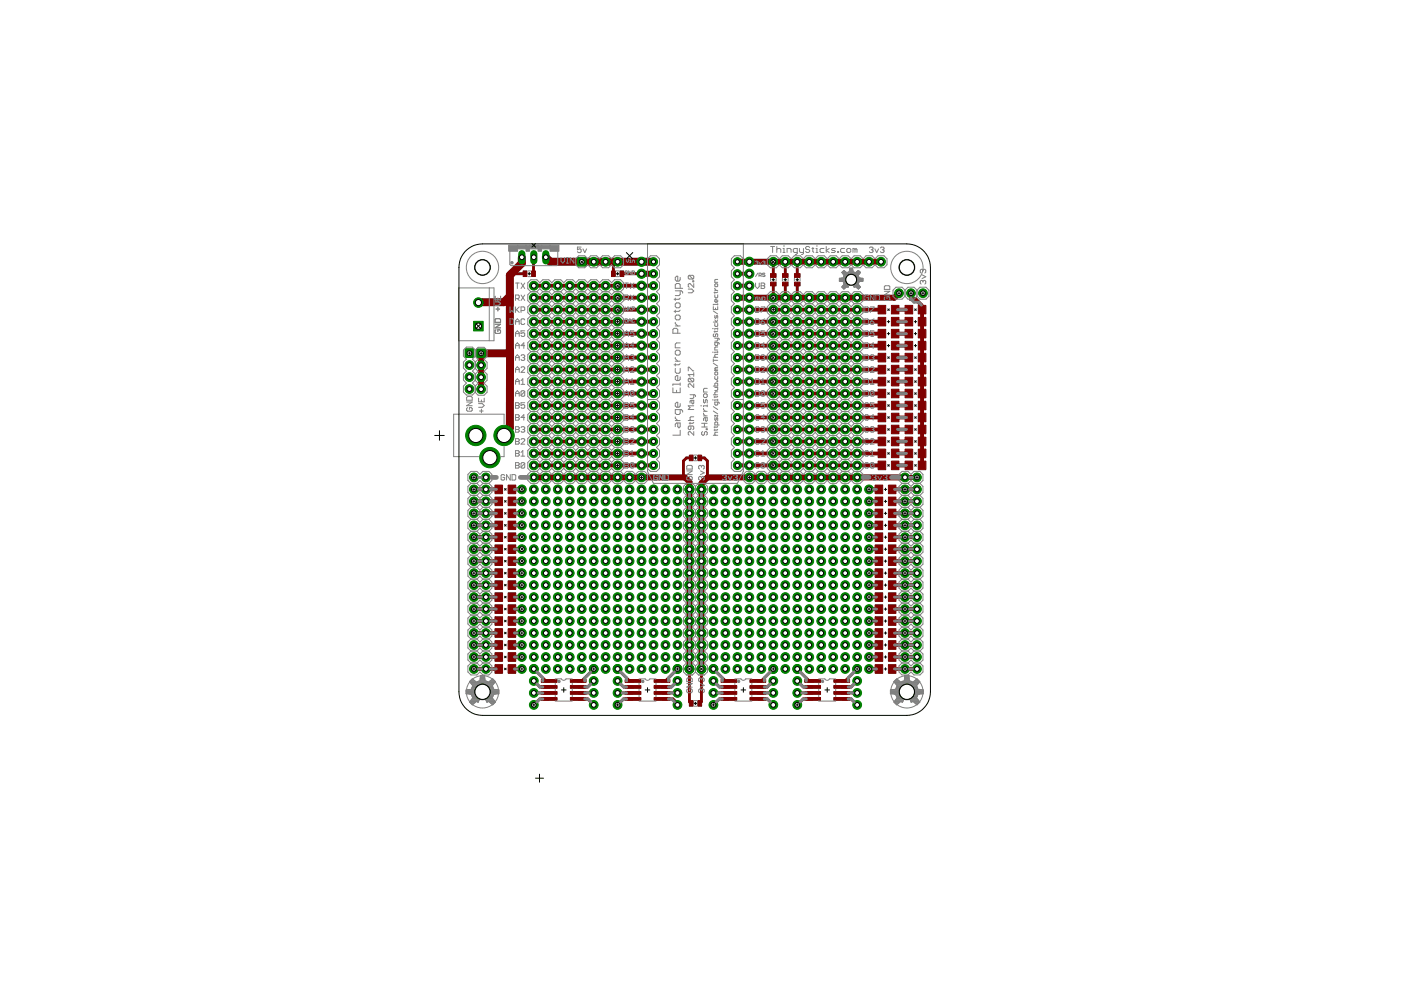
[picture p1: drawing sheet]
<svg xmlns="http://www.w3.org/2000/svg" width="297mm" height="210mm" viewBox="0 0 297 210" stroke-linecap="round" stroke-linejoin="round" font-family="sans-serif">
<g fill="#800000" stroke="#800000" stroke-width=".21">
<path d="M110.9 57.4h.8v1.2h-.8z"/>
<path d="M112.7 57.4h.8v1.2h-.8z"/>
<path d="M129.6 57.4h.9v1.2h-.9z"/>
<path d="M131.4 57.4h.8v1.2h-.8z"/>
<path d="M194.7 64.7h1.6v1.9h-1.6z"/>
<path d="M191.9 64.7h1.6v1.9h-1.6z"/>
<path d="M189 64.7h1.6v1.9h-1.6z"/>
<path d="M186.2 64.7h1.6v1.9h-1.6z"/>
<path d="M189 67.3h1.6v1.8h-1.6z"/>
<path d="M186.2 67.3h1.6v1.8h-1.6z"/>
<path d="M194.7 67.3h1.6v1.8h-1.6z"/>
<path d="M191.9 67.3h1.6v1.8h-1.6z"/>
<path d="M189 69.8h1.6v1.8h-1.6z"/>
<path d="M186.2 69.8h1.6v1.8h-1.6z"/>
<path d="M194.7 69.8h1.6v1.8h-1.6z"/>
<path d="M191.9 69.8h1.6v1.8h-1.6z"/>
<path d="M170.6 144.1h3.4v.6h-3.4z"/>
<path d="M170.6 145.4h3.4v.5h-3.4z"/>
<path d="M170.6 146.6h3.4v.6h-3.4z"/>
<path d="M170.6 147.9h3.4v.6h-3.4z"/>
<path d="M176.8 147.9h3.3v.6h-3.3z"/>
<path d="M176.8 146.6h3.3v.6h-3.3z"/>
<path d="M176.8 145.4h3.3v.5h-3.3z"/>
<path d="M176.8 144.1h3.3v.6h-3.3z"/>
<path d="M152.9 144.1h3.3v.6h-3.3z"/>
<path d="M152.9 145.4h3.3v.5h-3.3z"/>
<path d="M152.9 146.6h3.3v.6h-3.3z"/>
<path d="M152.9 147.9h3.3v.6h-3.3z"/>
<path d="M159 147.9h3.3v.6h-3.3z"/>
<path d="M159 146.6h3.3v.6h-3.3z"/>
<path d="M159 145.4h3.3v.5h-3.3z"/>
<path d="M159 144.1h3.3v.6h-3.3z"/>
<path d="M132.5 144.1h3.4v.6h-3.4z"/>
<path d="M132.5 145.4h3.4v.5h-3.4z"/>
<path d="M132.5 146.6h3.4v.6h-3.4z"/>
<path d="M132.5 147.9h3.4v.6h-3.4z"/>
<path d="M138.7 147.9h3.3v.6h-3.3z"/>
<path d="M138.7 146.6h3.3v.6h-3.3z"/>
<path d="M138.7 145.4h3.3v.5h-3.3z"/>
<path d="M138.7 144.1h3.3v.6h-3.3z"/>
<path d="M189 72.4h1.6v1.8h-1.6z"/>
<path d="M186.2 72.4h1.6v1.8h-1.6z"/>
<path d="M194.7 72.4h1.6v1.8h-1.6z"/>
<path d="M191.9 72.4h1.6v1.8h-1.6z"/>
<path d="M186.2 74.9h1.6v1.8h-1.6z"/>
<path d="M189 74.9h1.6v1.8h-1.6z"/>
<path d="M191.9 74.9h1.6v1.8h-1.6z"/>
<path d="M194.7 74.9h1.6v1.8h-1.6z"/>
<path d="M186.2 77.4h1.6v1.9h-1.6z"/>
<path d="M189 77.4h1.6v1.9h-1.6z"/>
<path d="M191.9 77.4h1.6v1.9h-1.6z"/>
<path d="M194.7 77.4h1.6v1.9h-1.6z"/>
<path d="M186.2 80h1.6v1.8h-1.6z"/>
<path d="M189 80h1.6v1.8h-1.6z"/>
<path d="M191.9 80h1.6v1.8h-1.6z"/>
<path d="M194.7 80h1.6v1.8h-1.6z"/>
<path d="M186.2 82.5h1.6v1.8h-1.6z"/>
<path d="M189 82.5h1.6v1.8h-1.6z"/>
<path d="M191.9 82.5h1.6v1.8h-1.6z"/>
<path d="M194.7 82.5h1.6v1.8h-1.6z"/>
<path d="M186.2 85.1h1.6v1.8h-1.6z"/>
<path d="M189 85.1h1.6v1.8h-1.6z"/>
<path d="M191.9 85.1h1.6v1.8h-1.6z"/>
<path d="M194.7 85.1h1.6v1.8h-1.6z"/>
<path d="M186.2 87.6h1.6v1.8h-1.6z"/>
<path d="M189 87.6h1.6v1.8h-1.6z"/>
<path d="M191.9 87.6h1.6v1.8h-1.6z"/>
<path d="M194.7 87.6h1.6v1.8h-1.6z"/>
<path d="M186.2 90.1h1.6v1.9h-1.6z"/>
<path d="M189 90.1h1.6v1.9h-1.6z"/>
<path d="M191.9 90.1h1.6v1.9h-1.6z"/>
<path d="M194.7 90.1h1.6v1.9h-1.6z"/>
<path d="M186.2 92.7h1.6v1.8h-1.6z"/>
<path d="M189 92.7h1.6v1.8h-1.6z"/>
<path d="M194.7 92.7h1.6v1.8h-1.6z"/>
<path d="M191.9 92.7h1.6v1.8h-1.6z"/>
<path d="M186.2 95.2h1.6v1.8h-1.6z"/>
<path d="M189 95.2h1.6v1.8h-1.6z"/>
<path d="M194.7 95.2h1.6v1.8h-1.6z"/>
<path d="M191.9 95.2h1.6v1.8h-1.6z"/>
<path d="M186.2 97.8h1.6v1.8h-1.6z"/>
<path d="M189 97.8h1.6v1.8h-1.6z"/>
<path d="M194.7 97.8h1.6v1.8h-1.6z"/>
<path d="M191.9 97.8h1.6v1.8h-1.6z"/>
<path d="M107.7 102.8h1.6v1.9h-1.6z"/>
<path d="M104.9 102.8h1.7v1.9h-1.7z"/>
<path d="M107.7 105.4h1.6v1.8h-1.6z"/>
<path d="M104.9 105.4h1.7v1.8h-1.7z"/>
<path d="M107.7 107.9h1.6v1.8h-1.6z"/>
<path d="M104.9 107.9h1.7v1.8h-1.7z"/>
<path d="M107.7 110.5h1.6v1.8h-1.6z"/>
<path d="M104.9 110.5h1.7v1.8h-1.7z"/>
<path d="M107.7 113h1.6v1.8h-1.6z"/>
<path d="M104.9 113h1.7v1.8h-1.7z"/>
<path d="M107.7 115.5h1.6v1.8h-1.6z"/>
<path d="M104.9 115.5h1.7v1.8h-1.7z"/>
<path d="M107.7 118.1h1.6v1.8h-1.6z"/>
<path d="M104.9 118.1h1.7v1.8h-1.7z"/>
<path d="M107.7 120.6h1.6v1.8h-1.6z"/>
<path d="M104.9 120.6h1.7v1.8h-1.7z"/>
<path d="M107.7 123.1h1.6v1.9h-1.6z"/>
<path d="M104.9 123.1h1.7v1.9h-1.7z"/>
<path d="M107.7 125.7h1.6v1.8h-1.6z"/>
<path d="M104.9 125.7h1.7v1.8h-1.7z"/>
<path d="M107.7 128.2h1.6v1.8h-1.6z"/>
<path d="M104.9 128.2h1.7v1.8h-1.7z"/>
<path d="M107.7 130.8h1.6v1.8h-1.6z"/>
<path d="M104.9 130.8h1.7v1.8h-1.7z"/>
<path d="M107.7 133.3h1.6v1.8h-1.6z"/>
<path d="M104.9 133.3h1.7v1.8h-1.7z"/>
<path d="M107.7 135.8h1.6v1.9h-1.6z"/>
<path d="M104.9 135.8h1.7v1.9h-1.7z"/>
<path d="M107.7 138.4h1.6v1.8h-1.6z"/>
<path d="M104.9 138.4h1.7v1.8h-1.7z"/>
<path d="M107.7 140.9h1.6v1.8h-1.6z"/>
<path d="M104.9 140.9h1.7v1.8h-1.7z"/>
<path d="M185.5 102.8h1.7v1.9h-1.7z"/>
<path d="M188.4 102.8h1.6v1.9h-1.6z"/>
<path d="M185.5 105.4h1.7v1.8h-1.7z"/>
<path d="M188.4 105.4h1.6v1.8h-1.6z"/>
<path d="M185.5 107.9h1.7v1.8h-1.7z"/>
<path d="M188.4 107.9h1.6v1.8h-1.6z"/>
<path d="M185.5 110.5h1.7v1.8h-1.7z"/>
<path d="M188.4 110.5h1.6v1.8h-1.6z"/>
<path d="M185.5 113h1.7v1.8h-1.7z"/>
<path d="M188.4 113h1.6v1.8h-1.6z"/>
<path d="M185.5 115.5h1.7v1.8h-1.7z"/>
<path d="M188.4 115.5h1.6v1.8h-1.6z"/>
<path d="M185.5 118.1h1.7v1.8h-1.7z"/>
<path d="M188.4 118.1h1.6v1.8h-1.6z"/>
<path d="M185.5 120.6h1.7v1.8h-1.7z"/>
<path d="M188.4 120.6h1.6v1.8h-1.6z"/>
<path d="M185.5 123.1h1.7v1.9h-1.7z"/>
<path d="M188.4 123.1h1.6v1.9h-1.6z"/>
<path d="M185.5 125.7h1.7v1.8h-1.7z"/>
<path d="M188.4 125.7h1.6v1.8h-1.6z"/>
<path d="M185.5 128.2h1.7v1.8h-1.7z"/>
<path d="M188.4 128.2h1.6v1.8h-1.6z"/>
<path d="M185.5 130.8h1.7v1.8h-1.7z"/>
<path d="M188.4 130.8h1.6v1.8h-1.6z"/>
<path d="M185.5 133.3h1.7v1.8h-1.7z"/>
<path d="M188.4 133.3h1.6v1.8h-1.6z"/>
<path d="M185.5 135.8h1.7v1.9h-1.7z"/>
<path d="M188.4 135.8h1.6v1.9h-1.6z"/>
<path d="M185.5 138.4h1.7v1.8h-1.7z"/>
<path d="M188.4 138.4h1.6v1.8h-1.6z"/>
<path d="M185.5 140.9h1.7v1.8h-1.7z"/>
<path d="M188.4 140.9h1.6v1.8h-1.6z"/>
<path d="M114.8 144.1h3.3v.6h-3.3z"/>
<path d="M114.8 145.4h3.3v.5h-3.3z"/>
<path d="M114.8 146.6h3.3v.6h-3.3z"/>
<path d="M114.8 147.9h3.3v.6h-3.3z"/>
<path d="M120.9 147.9h3.4v.6h-3.4z"/>
<path d="M120.9 146.6h3.4v.6h-3.4z"/>
<path d="M120.9 145.4h3.4v.5h-3.4z"/>
<path d="M120.9 144.1h3.4v.6h-3.4z"/>
<path d="M168.4 58h1.2v.8h-1.2z"/>
<path d="M168.4 59.8h1.2v.8h-1.2z"/>
<path d="M165.9 58h1.2v.8h-1.2z"/>
<path d="M165.9 59.8h1.2v.8h-1.2z"/>
<path d="M163.4 58h1.1v.8h-1.1z"/>
<path d="M163.4 59.8h1.1v.8h-1.1z"/>
<path d="M148 148.5h.8v1.2h-.8z"/>
<path d="M146.2 148.5h.8v1.2h-.8z"/>
<path d="M148 96.5h.8v1.2h-.8z"/>
<path d="M146.2 96.5h.8v1.2h-.8z"/>
</g>
<path d="M110.6 54.5v1.3l-2.5 2.6v15.8M115.7 54.5l1 1h21.9M102 74.9h5.4M108.1 62.8l-1.3 1.3h-5.3M108.1 74.3v16.4l-1.2 1.3v.3" fill="none" stroke="#800000" stroke-width="1.7"/>
<g fill="none" stroke="#800000" stroke-width=".61">
<path d="M108.4 58h2.9M113.2 54.5l-.1 3.5M130.3 55.5l-.3 .3v2.2M131.8 58h4.2M164 55.5v2.9M166.5 55.5v2.9M169 55.5v2.9M164 60.2v2.9M166.5 60.2v2.9M169 60.2v2.9M146.6 97.1h-1.1l-.6 .6v3.5M148.4 97.1h1l.6 .6v3.5"/>
<path d="M146.6 103.4l-.4 .4M148.4 103.4l.3 .4M113.2 141.8l2.5 2.6h.7M113.2 144.4l1.2 1.2h2M113.2 146.9h3.2M116.4 148.2h-2l-1.2 1.3M122.6 144.4h1.4M122.6 146.9h3.3M122.6 148.2h2l1.3 1.3M125.9 144.4l-1.3 1.2h-2M125.9 141.8l-2.6 2.6M130.9 144.4l1.3 1.2h2"/>
<path d="M130.9 146.9h3.3M130.9 141.8l2.6 2.6M132.8 144.4h1.4M134.2 148.2h-2l-1.3 1.3M140.4 146.9h3.2M140.4 148.2h2.3l.9 .9v.4M143.6 141.8l-2.5 2.6h-.7M143.6 144.4l-1.2 1.2h-2M146.2 141.8v7l.4 .3M148.7 141.8v7l-.3 .3M151.3 141.8l2.5 2.6h.7M151.3 144.4l1.2 1.2h2"/>
<path d="M151.3 146.9h3.2M154.5 148.2h-2l-1.2 1.3M160.7 146.9h3.3M160.7 148.2h2l1.3 1.3M164 141.8l-2.6 2.6h-.7M164 144.4l-1.3 1.2h-2M169 141.8l2.6 2.6h.7M169 144.4l1.3 1.2h2M169 146.9h3.3M172.3 148.2h-2l-1.3 1.3M178.5 146.9h3.2M178.5 148.2h2l1.2 1.3"/>
<path d="M181.7 141.8l-2.5 2.6h-.7M181.7 144.4l-1.2 1.2h-2"/>
</g>
<path d="M136 58h2.6M156.3 55.5h30.5M101.5 64.1l-.1 .1M102 74.9v7.6M108.1 74.3l-.7 .6M190.6 62.2l-.9 .9h-33.4M113.2 101.2h32l1 1v39.6M191.9 101.2h-41.9l-1.3 1.3v39.3" fill="none" stroke="#800000" stroke-width="1.3"/>
<path d="M191.9 101.2h2.5" fill="none" stroke="#800000" stroke-width="1"/>
<g fill="none" stroke="#800000" stroke-width=".83">
<path d="M156.3 58h2.6M113.2 68.2h25.4M113.2 65.7h25.4M113.2 75.8h25.4M113.2 73.3h25.4M113.2 70.7h25.4M113.2 78.4h25.4M113.2 60.6h25.4M113.2 63.1h25.4M156.3 68.2h30.7M156.3 65.7h30.7M156.3 75.8h30.7"/>
<path d="M156.3 73.3h30.7M156.3 70.7h30.7M156.3 78.4h30.7M156.3 60.6h2.6M189.8 68.2h2.9M189.8 65.7h2.9M189.8 75.8h2.9M189.8 73.3h2.9M189.8 70.7h2.9M189.8 78.4h2.9M193.1 62.2v1.2h1l1.3 1.3v.8l.1 .2v17.4h.2v.3h-.2v15.3M113.2 80.9h25.4"/>
<path d="M113.2 83.4h25.4M113.2 86h25.4M113.2 88.5h25.4M113.2 91.1h25.4M113.2 98.7h25.4M113.2 96.1h25.4M113.2 93.6h25.4M156.3 80.9h30.7M156.3 83.4h30.7M156.3 86h30.7M156.3 88.5h30.7M156.3 91.1h30.7"/>
<path d="M156.3 98.7h30.7M156.3 96.1h30.7M156.3 93.6h30.7M189.8 80.9h2.9M189.8 83.4h2.9M189.8 86h2.9M189.8 88.5h2.9M189.8 91.1h2.9M189.8 98.7h2.9M189.8 96.1h2.9M189.8 93.6h2.9M100.5 103.8h5.2"/>
<path d="M100.5 119h5.2M100.5 116.4h5.2M100.5 113.9h5.2M100.5 111.4h5.2M100.5 108.8h5.2M100.5 106.3h5.2M108.5 103.8h2.1M108.5 119h2.1M108.5 116.4h2.1M108.5 113.9h2.1M108.5 111.4h2.1M108.5 108.8h2.1"/>
<path d="M108.5 106.3h2.1M184.3 103.8h2.1M184.3 119h2.1M184.3 116.4h2.1M184.3 113.9h2.1M184.3 111.4h2.1M184.3 108.8h2.1M184.3 106.3h2.1M189.2 103.8h5.2M189.2 119h5.2M189.2 116.4h5.2M189.2 113.9h5.2"/>
<path d="M189.2 111.4h5.2M189.2 108.8h5.2M189.2 106.3h5.2M100.5 139.3h5.2M100.5 136.8h5.2M100.5 134.2h5.2M100.5 131.7h5.2M100.5 129.1h5.2M100.5 126.6h5.2M100.5 124.1h5.2M100.5 121.5h5.2M108.5 139.3h2.1"/>
<path d="M108.5 136.8h2.1M108.5 134.2h2.1M108.5 131.7h2.1M108.5 129.1h2.1M108.5 126.6h2.1M108.5 124.1h2.1M108.5 121.5h2.1M184.3 139.3h2.1M184.3 136.8h2.1M184.3 134.2h2.1M184.3 131.7h2.1M184.3 129.1h2.1"/>
<path d="M184.3 126.6h2.1M184.3 124.1h2.1M184.3 121.5h2.1M189.2 139.3h5.2M189.2 136.8h5.2M189.2 134.2h5.2M189.2 131.7h5.2M189.2 129.1h5.2M189.2 126.6h5.2M189.2 124.1h5.2M189.2 121.5h5.2M100.5 141.8h5.2"/>
<path d="M108.5 141.8h2.1M184.3 141.8h2.1M189.2 141.8h5.2"/>
</g>
<path d="M110.6 53.8v1.5" fill="none" stroke="#008000" stroke-width="1.5"/>
<circle cx="110.6" cy="54.5" r=".51" fill="#fff" stroke="#000" stroke-width=".21"/>
<path d="M113.2 53.8v1.5" fill="none" stroke="#008000" stroke-width="1.5"/>
<circle cx="113.2" cy="54.5" r=".51" fill="#fff" stroke="#000" stroke-width=".21"/>
<path d="M115.7 53.8v1.5" fill="none" stroke="#008000" stroke-width="1.5"/>
<circle cx="115.7" cy="54.5" r=".51" fill="#fff" stroke="#000" stroke-width=".21"/>
<circle cx="138.6" cy="55.5" r=".87" fill="#008000" stroke="#008000" stroke-width=".21"/>
<circle cx="138.6" cy="55.5" r=".44" fill="#fff" stroke="#000" stroke-width=".21"/>
<circle cx="138.6" cy="58" r=".87" fill="#008000" stroke="#008000" stroke-width=".21"/>
<circle cx="138.6" cy="58" r=".44" fill="#fff" stroke="#000" stroke-width=".21"/>
<circle cx="138.6" cy="60.6" r=".87" fill="#008000" stroke="#008000" stroke-width=".21"/>
<circle cx="138.6" cy="60.6" r=".44" fill="#fff" stroke="#000" stroke-width=".21"/>
<circle cx="138.6" cy="63.1" r=".87" fill="#008000" stroke="#008000" stroke-width=".21"/>
<circle cx="138.6" cy="63.1" r=".44" fill="#fff" stroke="#000" stroke-width=".21"/>
<circle cx="138.6" cy="65.7" r=".87" fill="#008000" stroke="#008000" stroke-width=".21"/>
<circle cx="138.6" cy="65.7" r=".44" fill="#fff" stroke="#000" stroke-width=".21"/>
<circle cx="138.6" cy="68.2" r=".87" fill="#008000" stroke="#008000" stroke-width=".21"/>
<circle cx="138.6" cy="68.2" r=".44" fill="#fff" stroke="#000" stroke-width=".21"/>
<circle cx="138.6" cy="70.7" r=".87" fill="#008000" stroke="#008000" stroke-width=".21"/>
<circle cx="138.6" cy="70.7" r=".44" fill="#fff" stroke="#000" stroke-width=".21"/>
<circle cx="138.6" cy="73.3" r=".87" fill="#008000" stroke="#008000" stroke-width=".21"/>
<circle cx="138.6" cy="73.3" r=".44" fill="#fff" stroke="#000" stroke-width=".21"/>
<circle cx="138.6" cy="75.8" r=".87" fill="#008000" stroke="#008000" stroke-width=".21"/>
<circle cx="138.6" cy="75.8" r=".44" fill="#fff" stroke="#000" stroke-width=".21"/>
<circle cx="138.6" cy="78.4" r=".87" fill="#008000" stroke="#008000" stroke-width=".21"/>
<circle cx="138.6" cy="78.4" r=".44" fill="#fff" stroke="#000" stroke-width=".21"/>
<circle cx="138.6" cy="80.9" r=".87" fill="#008000" stroke="#008000" stroke-width=".21"/>
<circle cx="138.6" cy="80.9" r=".44" fill="#fff" stroke="#000" stroke-width=".21"/>
<circle cx="138.6" cy="83.4" r=".87" fill="#008000" stroke="#008000" stroke-width=".21"/>
<circle cx="138.6" cy="83.4" r=".44" fill="#fff" stroke="#000" stroke-width=".21"/>
<circle cx="138.6" cy="86" r=".87" fill="#008000" stroke="#008000" stroke-width=".21"/>
<circle cx="138.6" cy="86" r=".44" fill="#fff" stroke="#000" stroke-width=".21"/>
<circle cx="138.6" cy="88.5" r=".87" fill="#008000" stroke="#008000" stroke-width=".21"/>
<circle cx="138.6" cy="88.5" r=".44" fill="#fff" stroke="#000" stroke-width=".21"/>
<circle cx="138.6" cy="91.1" r=".87" fill="#008000" stroke="#008000" stroke-width=".21"/>
<circle cx="138.6" cy="91.1" r=".44" fill="#fff" stroke="#000" stroke-width=".21"/>
<circle cx="138.6" cy="93.6" r=".87" fill="#008000" stroke="#008000" stroke-width=".21"/>
<circle cx="138.6" cy="93.6" r=".44" fill="#fff" stroke="#000" stroke-width=".21"/>
<circle cx="138.6" cy="96.1" r=".87" fill="#008000" stroke="#008000" stroke-width=".21"/>
<circle cx="138.6" cy="96.1" r=".44" fill="#fff" stroke="#000" stroke-width=".21"/>
<circle cx="138.6" cy="98.7" r=".87" fill="#008000" stroke="#008000" stroke-width=".21"/>
<circle cx="138.6" cy="98.7" r=".44" fill="#fff" stroke="#000" stroke-width=".21"/>
<circle cx="156.3" cy="55.5" r=".87" fill="#008000" stroke="#008000" stroke-width=".21"/>
<circle cx="156.3" cy="55.5" r=".44" fill="#fff" stroke="#000" stroke-width=".21"/>
<circle cx="156.3" cy="58" r=".87" fill="#008000" stroke="#008000" stroke-width=".21"/>
<circle cx="156.3" cy="58" r=".44" fill="#fff" stroke="#000" stroke-width=".21"/>
<circle cx="156.3" cy="60.6" r=".87" fill="#008000" stroke="#008000" stroke-width=".21"/>
<circle cx="156.3" cy="60.6" r=".44" fill="#fff" stroke="#000" stroke-width=".21"/>
<circle cx="156.3" cy="63.1" r=".87" fill="#008000" stroke="#008000" stroke-width=".21"/>
<circle cx="156.3" cy="63.1" r=".44" fill="#fff" stroke="#000" stroke-width=".21"/>
<circle cx="156.3" cy="65.7" r=".87" fill="#008000" stroke="#008000" stroke-width=".21"/>
<circle cx="156.3" cy="65.7" r=".44" fill="#fff" stroke="#000" stroke-width=".21"/>
<circle cx="156.3" cy="68.2" r=".87" fill="#008000" stroke="#008000" stroke-width=".21"/>
<circle cx="156.3" cy="68.2" r=".44" fill="#fff" stroke="#000" stroke-width=".21"/>
<circle cx="156.3" cy="70.7" r=".87" fill="#008000" stroke="#008000" stroke-width=".21"/>
<circle cx="156.3" cy="70.7" r=".44" fill="#fff" stroke="#000" stroke-width=".21"/>
<circle cx="156.3" cy="73.3" r=".87" fill="#008000" stroke="#008000" stroke-width=".21"/>
<circle cx="156.3" cy="73.3" r=".44" fill="#fff" stroke="#000" stroke-width=".21"/>
<circle cx="156.3" cy="75.8" r=".87" fill="#008000" stroke="#008000" stroke-width=".21"/>
<circle cx="156.3" cy="75.8" r=".44" fill="#fff" stroke="#000" stroke-width=".21"/>
<circle cx="156.3" cy="78.4" r=".87" fill="#008000" stroke="#008000" stroke-width=".21"/>
<circle cx="156.3" cy="78.4" r=".44" fill="#fff" stroke="#000" stroke-width=".21"/>
<circle cx="156.3" cy="80.9" r=".87" fill="#008000" stroke="#008000" stroke-width=".21"/>
<circle cx="156.3" cy="80.9" r=".44" fill="#fff" stroke="#000" stroke-width=".21"/>
<circle cx="156.3" cy="83.4" r=".87" fill="#008000" stroke="#008000" stroke-width=".21"/>
<circle cx="156.3" cy="83.4" r=".44" fill="#fff" stroke="#000" stroke-width=".21"/>
<circle cx="156.3" cy="86" r=".87" fill="#008000" stroke="#008000" stroke-width=".21"/>
<circle cx="156.3" cy="86" r=".44" fill="#fff" stroke="#000" stroke-width=".21"/>
<circle cx="156.3" cy="88.5" r=".87" fill="#008000" stroke="#008000" stroke-width=".21"/>
<circle cx="156.3" cy="88.5" r=".44" fill="#fff" stroke="#000" stroke-width=".21"/>
<circle cx="156.3" cy="91.1" r=".87" fill="#008000" stroke="#008000" stroke-width=".21"/>
<circle cx="156.3" cy="91.1" r=".44" fill="#fff" stroke="#000" stroke-width=".21"/>
<circle cx="156.3" cy="93.6" r=".87" fill="#008000" stroke="#008000" stroke-width=".21"/>
<circle cx="156.3" cy="93.6" r=".44" fill="#fff" stroke="#000" stroke-width=".21"/>
<circle cx="156.3" cy="96.1" r=".87" fill="#008000" stroke="#008000" stroke-width=".21"/>
<circle cx="156.3" cy="96.1" r=".44" fill="#fff" stroke="#000" stroke-width=".21"/>
<circle cx="156.3" cy="98.7" r=".87" fill="#008000" stroke="#008000" stroke-width=".21"/>
<circle cx="156.3" cy="98.7" r=".44" fill="#fff" stroke="#000" stroke-width=".21"/>
<circle cx="158.9" cy="55.5" r=".97" fill="#008000" stroke="#008000" stroke-width=".21"/>
<circle cx="158.9" cy="55.5" r=".55" fill="#fff" stroke="#000" stroke-width=".21"/>
<circle cx="158.9" cy="58" r=".97" fill="#008000" stroke="#008000" stroke-width=".21"/>
<circle cx="158.9" cy="58" r=".55" fill="#fff" stroke="#000" stroke-width=".21"/>
<circle cx="158.9" cy="60.6" r=".97" fill="#008000" stroke="#008000" stroke-width=".21"/>
<circle cx="158.9" cy="60.6" r=".55" fill="#fff" stroke="#000" stroke-width=".21"/>
<circle cx="158.9" cy="63.1" r=".97" fill="#008000" stroke="#008000" stroke-width=".21"/>
<circle cx="158.9" cy="63.1" r=".55" fill="#fff" stroke="#000" stroke-width=".21"/>
<circle cx="158.9" cy="65.7" r=".97" fill="#008000" stroke="#008000" stroke-width=".21"/>
<circle cx="158.9" cy="65.7" r=".55" fill="#fff" stroke="#000" stroke-width=".21"/>
<circle cx="158.9" cy="68.2" r=".97" fill="#008000" stroke="#008000" stroke-width=".21"/>
<circle cx="158.9" cy="68.2" r=".55" fill="#fff" stroke="#000" stroke-width=".21"/>
<circle cx="158.9" cy="70.7" r=".97" fill="#008000" stroke="#008000" stroke-width=".21"/>
<circle cx="158.9" cy="70.7" r=".55" fill="#fff" stroke="#000" stroke-width=".21"/>
<circle cx="158.9" cy="73.3" r=".97" fill="#008000" stroke="#008000" stroke-width=".21"/>
<circle cx="158.9" cy="73.3" r=".55" fill="#fff" stroke="#000" stroke-width=".21"/>
<circle cx="158.9" cy="75.8" r=".97" fill="#008000" stroke="#008000" stroke-width=".21"/>
<circle cx="158.9" cy="75.8" r=".55" fill="#fff" stroke="#000" stroke-width=".21"/>
<circle cx="158.9" cy="78.4" r=".97" fill="#008000" stroke="#008000" stroke-width=".21"/>
<circle cx="158.9" cy="78.4" r=".55" fill="#fff" stroke="#000" stroke-width=".21"/>
<circle cx="158.9" cy="80.9" r=".97" fill="#008000" stroke="#008000" stroke-width=".21"/>
<circle cx="158.9" cy="80.9" r=".55" fill="#fff" stroke="#000" stroke-width=".21"/>
<circle cx="158.9" cy="83.4" r=".97" fill="#008000" stroke="#008000" stroke-width=".21"/>
<circle cx="158.9" cy="83.4" r=".55" fill="#fff" stroke="#000" stroke-width=".21"/>
<circle cx="158.9" cy="86" r=".97" fill="#008000" stroke="#008000" stroke-width=".21"/>
<circle cx="158.9" cy="86" r=".55" fill="#fff" stroke="#000" stroke-width=".21"/>
<circle cx="158.9" cy="88.5" r=".97" fill="#008000" stroke="#008000" stroke-width=".21"/>
<circle cx="158.9" cy="88.5" r=".55" fill="#fff" stroke="#000" stroke-width=".21"/>
<circle cx="158.9" cy="91.1" r=".97" fill="#008000" stroke="#008000" stroke-width=".21"/>
<circle cx="158.9" cy="91.1" r=".55" fill="#fff" stroke="#000" stroke-width=".21"/>
<circle cx="158.9" cy="93.6" r=".97" fill="#008000" stroke="#008000" stroke-width=".21"/>
<circle cx="158.9" cy="93.6" r=".55" fill="#fff" stroke="#000" stroke-width=".21"/>
<circle cx="158.9" cy="96.1" r=".97" fill="#008000" stroke="#008000" stroke-width=".21"/>
<circle cx="158.9" cy="96.1" r=".55" fill="#fff" stroke="#000" stroke-width=".21"/>
<circle cx="158.9" cy="98.7" r=".97" fill="#008000" stroke="#008000" stroke-width=".21"/>
<circle cx="158.9" cy="98.7" r=".55" fill="#fff" stroke="#000" stroke-width=".21"/>
<circle cx="136" cy="98.7" r=".97" fill="#008000" stroke="#008000" stroke-width=".21"/>
<circle cx="136" cy="98.7" r=".55" fill="#fff" stroke="#000" stroke-width=".21"/>
<circle cx="136" cy="96.1" r=".97" fill="#008000" stroke="#008000" stroke-width=".21"/>
<circle cx="136" cy="96.1" r=".55" fill="#fff" stroke="#000" stroke-width=".21"/>
<circle cx="136" cy="93.6" r=".97" fill="#008000" stroke="#008000" stroke-width=".21"/>
<circle cx="136" cy="93.6" r=".55" fill="#fff" stroke="#000" stroke-width=".21"/>
<circle cx="136" cy="91.1" r=".97" fill="#008000" stroke="#008000" stroke-width=".21"/>
<circle cx="136" cy="91.1" r=".55" fill="#fff" stroke="#000" stroke-width=".21"/>
<circle cx="136" cy="88.5" r=".97" fill="#008000" stroke="#008000" stroke-width=".21"/>
<circle cx="136" cy="88.5" r=".55" fill="#fff" stroke="#000" stroke-width=".21"/>
<circle cx="136" cy="86" r=".97" fill="#008000" stroke="#008000" stroke-width=".21"/>
<circle cx="136" cy="86" r=".55" fill="#fff" stroke="#000" stroke-width=".21"/>
<circle cx="136" cy="83.4" r=".97" fill="#008000" stroke="#008000" stroke-width=".21"/>
<circle cx="136" cy="83.4" r=".55" fill="#fff" stroke="#000" stroke-width=".21"/>
<circle cx="136" cy="80.9" r=".97" fill="#008000" stroke="#008000" stroke-width=".21"/>
<circle cx="136" cy="80.9" r=".55" fill="#fff" stroke="#000" stroke-width=".21"/>
<circle cx="136" cy="78.4" r=".97" fill="#008000" stroke="#008000" stroke-width=".21"/>
<circle cx="136" cy="78.4" r=".55" fill="#fff" stroke="#000" stroke-width=".21"/>
<circle cx="136" cy="75.8" r=".97" fill="#008000" stroke="#008000" stroke-width=".21"/>
<circle cx="136" cy="75.8" r=".55" fill="#fff" stroke="#000" stroke-width=".21"/>
<circle cx="136" cy="73.3" r=".97" fill="#008000" stroke="#008000" stroke-width=".21"/>
<circle cx="136" cy="73.3" r=".55" fill="#fff" stroke="#000" stroke-width=".21"/>
<circle cx="136" cy="70.7" r=".97" fill="#008000" stroke="#008000" stroke-width=".21"/>
<circle cx="136" cy="70.7" r=".55" fill="#fff" stroke="#000" stroke-width=".21"/>
<circle cx="136" cy="68.2" r=".97" fill="#008000" stroke="#008000" stroke-width=".21"/>
<circle cx="136" cy="68.2" r=".55" fill="#fff" stroke="#000" stroke-width=".21"/>
<circle cx="136" cy="65.7" r=".97" fill="#008000" stroke="#008000" stroke-width=".21"/>
<circle cx="136" cy="65.7" r=".55" fill="#fff" stroke="#000" stroke-width=".21"/>
<circle cx="136" cy="63.1" r=".97" fill="#008000" stroke="#008000" stroke-width=".21"/>
<circle cx="136" cy="63.1" r=".55" fill="#fff" stroke="#000" stroke-width=".21"/>
<circle cx="136" cy="60.6" r=".97" fill="#008000" stroke="#008000" stroke-width=".21"/>
<circle cx="136" cy="60.6" r=".55" fill="#fff" stroke="#000" stroke-width=".21"/>
<circle cx="136" cy="58" r=".97" fill="#008000" stroke="#008000" stroke-width=".21"/>
<circle cx="136" cy="58" r=".55" fill="#fff" stroke="#000" stroke-width=".21"/>
<circle cx="136" cy="55.5" r=".97" fill="#008000" stroke="#008000" stroke-width=".21"/>
<circle cx="136" cy="55.5" r=".55" fill="#fff" stroke="#000" stroke-width=".21"/>
<circle cx="164" cy="65.7" r=".93" fill="#008000" stroke="#008000" stroke-width=".21"/>
<circle cx="164" cy="65.7" r=".51" fill="#fff" stroke="#000" stroke-width=".21"/>
<circle cx="166.5" cy="65.7" r=".93" fill="#008000" stroke="#008000" stroke-width=".21"/>
<circle cx="166.5" cy="65.7" r=".51" fill="#fff" stroke="#000" stroke-width=".21"/>
<circle cx="169" cy="65.7" r=".93" fill="#008000" stroke="#008000" stroke-width=".21"/>
<circle cx="169" cy="65.7" r=".51" fill="#fff" stroke="#000" stroke-width=".21"/>
<circle cx="171.6" cy="65.7" r=".93" fill="#008000" stroke="#008000" stroke-width=".21"/>
<circle cx="171.6" cy="65.7" r=".51" fill="#fff" stroke="#000" stroke-width=".21"/>
<circle cx="174.1" cy="65.7" r=".93" fill="#008000" stroke="#008000" stroke-width=".21"/>
<circle cx="174.1" cy="65.7" r=".51" fill="#fff" stroke="#000" stroke-width=".21"/>
<circle cx="176.7" cy="65.7" r=".93" fill="#008000" stroke="#008000" stroke-width=".21"/>
<circle cx="176.7" cy="65.7" r=".51" fill="#fff" stroke="#000" stroke-width=".21"/>
<circle cx="179.2" cy="65.7" r=".93" fill="#008000" stroke="#008000" stroke-width=".21"/>
<circle cx="179.2" cy="65.7" r=".51" fill="#fff" stroke="#000" stroke-width=".21"/>
<circle cx="181.7" cy="65.7" r=".93" fill="#008000" stroke="#008000" stroke-width=".21"/>
<circle cx="181.7" cy="65.7" r=".51" fill="#fff" stroke="#000" stroke-width=".21"/>
<path d="M101.1 74h1.8v1.8h-1.8z" fill="#008000" stroke="#008000" stroke-width=".21"/>
<circle cx="102" cy="74.9" r=".51" fill="#fff" stroke="#000" stroke-width=".21"/>
<circle cx="102" cy="77.4" r=".93" fill="#008000" stroke="#008000" stroke-width=".21"/>
<circle cx="102" cy="77.4" r=".51" fill="#fff" stroke="#000" stroke-width=".21"/>
<circle cx="102" cy="80" r=".93" fill="#008000" stroke="#008000" stroke-width=".21"/>
<circle cx="102" cy="80" r=".51" fill="#fff" stroke="#000" stroke-width=".21"/>
<circle cx="102" cy="82.5" r=".93" fill="#008000" stroke="#008000" stroke-width=".21"/>
<circle cx="102" cy="82.5" r=".51" fill="#fff" stroke="#000" stroke-width=".21"/>
<path d="M122.4 54.6h1.9v1.8h-1.9z" fill="#008000" stroke="#008000" stroke-width=".21"/>
<circle cx="123.3" cy="55.5" r=".51" fill="#fff" stroke="#000" stroke-width=".21"/>
<circle cx="125.9" cy="55.5" r=".93" fill="#008000" stroke="#008000" stroke-width=".21"/>
<circle cx="125.9" cy="55.5" r=".51" fill="#fff" stroke="#000" stroke-width=".21"/>
<circle cx="128.4" cy="55.5" r=".93" fill="#008000" stroke="#008000" stroke-width=".21"/>
<circle cx="128.4" cy="55.5" r=".51" fill="#fff" stroke="#000" stroke-width=".21"/>
<circle cx="130.9" cy="55.5" r=".93" fill="#008000" stroke="#008000" stroke-width=".21"/>
<circle cx="130.9" cy="55.5" r=".51" fill="#fff" stroke="#000" stroke-width=".21"/>
<path d="M100.4 68.1h2v2.1h-2z" fill="#008000" stroke="#008000" stroke-width=".21"/>
<circle cx="101.4" cy="69.2" r=".66" fill="#fff" stroke="#000" stroke-width=".21"/>
<circle cx="101.4" cy="64.2" r="1.02" fill="#008000" stroke="#008000" stroke-width=".21"/>
<circle cx="101.4" cy="64.2" r=".66" fill="#fff" stroke="#000" stroke-width=".21"/>
<circle cx="164" cy="55.5" r=".93" fill="#008000" stroke="#008000" stroke-width=".21"/>
<circle cx="164" cy="55.5" r=".51" fill="#fff" stroke="#000" stroke-width=".21"/>
<circle cx="166.5" cy="55.5" r=".93" fill="#008000" stroke="#008000" stroke-width=".21"/>
<circle cx="166.5" cy="55.5" r=".51" fill="#fff" stroke="#000" stroke-width=".21"/>
<circle cx="169" cy="55.5" r=".93" fill="#008000" stroke="#008000" stroke-width=".21"/>
<circle cx="169" cy="55.5" r=".51" fill="#fff" stroke="#000" stroke-width=".21"/>
<circle cx="171.6" cy="55.5" r=".93" fill="#008000" stroke="#008000" stroke-width=".21"/>
<circle cx="171.6" cy="55.5" r=".51" fill="#fff" stroke="#000" stroke-width=".21"/>
<circle cx="174.1" cy="55.5" r=".93" fill="#008000" stroke="#008000" stroke-width=".21"/>
<circle cx="174.1" cy="55.5" r=".51" fill="#fff" stroke="#000" stroke-width=".21"/>
<circle cx="176.7" cy="55.5" r=".93" fill="#008000" stroke="#008000" stroke-width=".21"/>
<circle cx="176.7" cy="55.5" r=".51" fill="#fff" stroke="#000" stroke-width=".21"/>
<circle cx="179.2" cy="55.5" r=".93" fill="#008000" stroke="#008000" stroke-width=".21"/>
<circle cx="179.2" cy="55.5" r=".51" fill="#fff" stroke="#000" stroke-width=".21"/>
<circle cx="181.7" cy="55.5" r=".93" fill="#008000" stroke="#008000" stroke-width=".21"/>
<circle cx="181.7" cy="55.5" r=".51" fill="#fff" stroke="#000" stroke-width=".21"/>
<circle cx="184.3" cy="55.5" r=".93" fill="#008000" stroke="#008000" stroke-width=".21"/>
<circle cx="184.3" cy="55.5" r=".51" fill="#fff" stroke="#000" stroke-width=".21"/>
<circle cx="186.8" cy="55.5" r=".93" fill="#008000" stroke="#008000" stroke-width=".21"/>
<circle cx="186.8" cy="55.5" r=".51" fill="#fff" stroke="#000" stroke-width=".21"/>
<circle cx="164" cy="68.2" r=".93" fill="#008000" stroke="#008000" stroke-width=".21"/>
<circle cx="164" cy="68.2" r=".51" fill="#fff" stroke="#000" stroke-width=".21"/>
<circle cx="166.5" cy="68.2" r=".93" fill="#008000" stroke="#008000" stroke-width=".21"/>
<circle cx="166.5" cy="68.2" r=".51" fill="#fff" stroke="#000" stroke-width=".21"/>
<circle cx="169" cy="68.2" r=".93" fill="#008000" stroke="#008000" stroke-width=".21"/>
<circle cx="169" cy="68.2" r=".51" fill="#fff" stroke="#000" stroke-width=".21"/>
<circle cx="171.6" cy="68.2" r=".93" fill="#008000" stroke="#008000" stroke-width=".21"/>
<circle cx="171.6" cy="68.2" r=".51" fill="#fff" stroke="#000" stroke-width=".21"/>
<circle cx="174.1" cy="68.2" r=".93" fill="#008000" stroke="#008000" stroke-width=".21"/>
<circle cx="174.1" cy="68.2" r=".51" fill="#fff" stroke="#000" stroke-width=".21"/>
<circle cx="176.7" cy="68.2" r=".93" fill="#008000" stroke="#008000" stroke-width=".21"/>
<circle cx="176.7" cy="68.2" r=".51" fill="#fff" stroke="#000" stroke-width=".21"/>
<circle cx="179.2" cy="68.2" r=".93" fill="#008000" stroke="#008000" stroke-width=".21"/>
<circle cx="179.2" cy="68.2" r=".51" fill="#fff" stroke="#000" stroke-width=".21"/>
<circle cx="181.7" cy="68.2" r=".93" fill="#008000" stroke="#008000" stroke-width=".21"/>
<circle cx="181.7" cy="68.2" r=".51" fill="#fff" stroke="#000" stroke-width=".21"/>
<circle cx="130.9" cy="65.7" r=".93" fill="#008000" stroke="#008000" stroke-width=".21"/>
<circle cx="130.9" cy="65.7" r=".51" fill="#fff" stroke="#000" stroke-width=".21"/>
<circle cx="128.4" cy="65.7" r=".93" fill="#008000" stroke="#008000" stroke-width=".21"/>
<circle cx="128.4" cy="65.7" r=".51" fill="#fff" stroke="#000" stroke-width=".21"/>
<circle cx="125.9" cy="65.7" r=".93" fill="#008000" stroke="#008000" stroke-width=".21"/>
<circle cx="125.9" cy="65.7" r=".51" fill="#fff" stroke="#000" stroke-width=".21"/>
<circle cx="123.3" cy="65.7" r=".93" fill="#008000" stroke="#008000" stroke-width=".21"/>
<circle cx="123.3" cy="65.7" r=".51" fill="#fff" stroke="#000" stroke-width=".21"/>
<circle cx="120.8" cy="65.7" r=".93" fill="#008000" stroke="#008000" stroke-width=".21"/>
<circle cx="120.8" cy="65.7" r=".51" fill="#fff" stroke="#000" stroke-width=".21"/>
<circle cx="118.3" cy="65.7" r=".93" fill="#008000" stroke="#008000" stroke-width=".21"/>
<circle cx="118.3" cy="65.7" r=".51" fill="#fff" stroke="#000" stroke-width=".21"/>
<circle cx="115.7" cy="65.7" r=".93" fill="#008000" stroke="#008000" stroke-width=".21"/>
<circle cx="115.7" cy="65.7" r=".51" fill="#fff" stroke="#000" stroke-width=".21"/>
<circle cx="113.2" cy="65.7" r=".93" fill="#008000" stroke="#008000" stroke-width=".21"/>
<circle cx="113.2" cy="65.7" r=".51" fill="#fff" stroke="#000" stroke-width=".21"/>
<circle cx="136" cy="101.2" r=".93" fill="#008000" stroke="#008000" stroke-width=".21"/>
<circle cx="136" cy="101.2" r=".51" fill="#fff" stroke="#000" stroke-width=".21"/>
<circle cx="133.5" cy="101.2" r=".93" fill="#008000" stroke="#008000" stroke-width=".21"/>
<circle cx="133.5" cy="101.2" r=".51" fill="#fff" stroke="#000" stroke-width=".21"/>
<circle cx="130.9" cy="101.2" r=".93" fill="#008000" stroke="#008000" stroke-width=".21"/>
<circle cx="130.9" cy="101.2" r=".51" fill="#fff" stroke="#000" stroke-width=".21"/>
<circle cx="128.4" cy="101.2" r=".93" fill="#008000" stroke="#008000" stroke-width=".21"/>
<circle cx="128.4" cy="101.2" r=".51" fill="#fff" stroke="#000" stroke-width=".21"/>
<circle cx="125.9" cy="101.2" r=".93" fill="#008000" stroke="#008000" stroke-width=".21"/>
<circle cx="125.9" cy="101.2" r=".51" fill="#fff" stroke="#000" stroke-width=".21"/>
<circle cx="123.3" cy="101.2" r=".93" fill="#008000" stroke="#008000" stroke-width=".21"/>
<circle cx="123.3" cy="101.2" r=".51" fill="#fff" stroke="#000" stroke-width=".21"/>
<circle cx="120.8" cy="101.2" r=".93" fill="#008000" stroke="#008000" stroke-width=".21"/>
<circle cx="120.8" cy="101.2" r=".51" fill="#fff" stroke="#000" stroke-width=".21"/>
<circle cx="118.3" cy="101.2" r=".93" fill="#008000" stroke="#008000" stroke-width=".21"/>
<circle cx="118.3" cy="101.2" r=".51" fill="#fff" stroke="#000" stroke-width=".21"/>
<circle cx="115.7" cy="101.2" r=".93" fill="#008000" stroke="#008000" stroke-width=".21"/>
<circle cx="115.7" cy="101.2" r=".51" fill="#fff" stroke="#000" stroke-width=".21"/>
<circle cx="113.2" cy="101.2" r=".93" fill="#008000" stroke="#008000" stroke-width=".21"/>
<circle cx="113.2" cy="101.2" r=".51" fill="#fff" stroke="#000" stroke-width=".21"/>
<circle cx="148.7" cy="141.8" r=".93" fill="#008000" stroke="#008000" stroke-width=".21"/>
<circle cx="148.7" cy="141.8" r=".51" fill="#fff" stroke="#000" stroke-width=".21"/>
<circle cx="148.7" cy="139.3" r=".93" fill="#008000" stroke="#008000" stroke-width=".21"/>
<circle cx="148.7" cy="139.3" r=".51" fill="#fff" stroke="#000" stroke-width=".21"/>
<circle cx="148.7" cy="136.8" r=".93" fill="#008000" stroke="#008000" stroke-width=".21"/>
<circle cx="148.7" cy="136.8" r=".51" fill="#fff" stroke="#000" stroke-width=".21"/>
<circle cx="148.7" cy="134.2" r=".93" fill="#008000" stroke="#008000" stroke-width=".21"/>
<circle cx="148.7" cy="134.2" r=".51" fill="#fff" stroke="#000" stroke-width=".21"/>
<circle cx="148.7" cy="131.7" r=".93" fill="#008000" stroke="#008000" stroke-width=".21"/>
<circle cx="148.7" cy="131.7" r=".51" fill="#fff" stroke="#000" stroke-width=".21"/>
<circle cx="148.7" cy="129.1" r=".93" fill="#008000" stroke="#008000" stroke-width=".21"/>
<circle cx="148.7" cy="129.1" r=".51" fill="#fff" stroke="#000" stroke-width=".21"/>
<circle cx="148.7" cy="126.6" r=".93" fill="#008000" stroke="#008000" stroke-width=".21"/>
<circle cx="148.7" cy="126.6" r=".51" fill="#fff" stroke="#000" stroke-width=".21"/>
<circle cx="148.7" cy="124.1" r=".93" fill="#008000" stroke="#008000" stroke-width=".21"/>
<circle cx="148.7" cy="124.1" r=".51" fill="#fff" stroke="#000" stroke-width=".21"/>
<circle cx="148.7" cy="121.5" r=".93" fill="#008000" stroke="#008000" stroke-width=".21"/>
<circle cx="148.7" cy="121.5" r=".51" fill="#fff" stroke="#000" stroke-width=".21"/>
<circle cx="148.7" cy="119" r=".93" fill="#008000" stroke="#008000" stroke-width=".21"/>
<circle cx="148.7" cy="119" r=".51" fill="#fff" stroke="#000" stroke-width=".21"/>
<circle cx="148.7" cy="116.4" r=".93" fill="#008000" stroke="#008000" stroke-width=".21"/>
<circle cx="148.7" cy="116.4" r=".51" fill="#fff" stroke="#000" stroke-width=".21"/>
<circle cx="148.7" cy="113.9" r=".93" fill="#008000" stroke="#008000" stroke-width=".21"/>
<circle cx="148.7" cy="113.9" r=".51" fill="#fff" stroke="#000" stroke-width=".21"/>
<circle cx="148.7" cy="111.4" r=".93" fill="#008000" stroke="#008000" stroke-width=".21"/>
<circle cx="148.7" cy="111.4" r=".51" fill="#fff" stroke="#000" stroke-width=".21"/>
<circle cx="148.7" cy="108.8" r=".93" fill="#008000" stroke="#008000" stroke-width=".21"/>
<circle cx="148.7" cy="108.8" r=".51" fill="#fff" stroke="#000" stroke-width=".21"/>
<circle cx="148.7" cy="106.3" r=".93" fill="#008000" stroke="#008000" stroke-width=".21"/>
<circle cx="148.7" cy="106.3" r=".51" fill="#fff" stroke="#000" stroke-width=".21"/>
<circle cx="148.7" cy="103.8" r=".93" fill="#008000" stroke="#008000" stroke-width=".21"/>
<circle cx="148.7" cy="103.8" r=".51" fill="#fff" stroke="#000" stroke-width=".21"/>
<circle cx="146.2" cy="141.8" r=".93" fill="#008000" stroke="#008000" stroke-width=".21"/>
<circle cx="146.2" cy="141.8" r=".51" fill="#fff" stroke="#000" stroke-width=".21"/>
<circle cx="146.2" cy="139.3" r=".93" fill="#008000" stroke="#008000" stroke-width=".21"/>
<circle cx="146.2" cy="139.3" r=".51" fill="#fff" stroke="#000" stroke-width=".21"/>
<circle cx="146.2" cy="136.8" r=".93" fill="#008000" stroke="#008000" stroke-width=".21"/>
<circle cx="146.2" cy="136.8" r=".51" fill="#fff" stroke="#000" stroke-width=".21"/>
<circle cx="146.2" cy="134.2" r=".93" fill="#008000" stroke="#008000" stroke-width=".21"/>
<circle cx="146.2" cy="134.2" r=".51" fill="#fff" stroke="#000" stroke-width=".21"/>
<circle cx="146.2" cy="131.7" r=".93" fill="#008000" stroke="#008000" stroke-width=".21"/>
<circle cx="146.2" cy="131.7" r=".51" fill="#fff" stroke="#000" stroke-width=".21"/>
<circle cx="146.2" cy="129.1" r=".93" fill="#008000" stroke="#008000" stroke-width=".21"/>
<circle cx="146.2" cy="129.1" r=".51" fill="#fff" stroke="#000" stroke-width=".21"/>
<circle cx="146.2" cy="126.6" r=".93" fill="#008000" stroke="#008000" stroke-width=".21"/>
<circle cx="146.2" cy="126.6" r=".51" fill="#fff" stroke="#000" stroke-width=".21"/>
<circle cx="146.2" cy="124.1" r=".93" fill="#008000" stroke="#008000" stroke-width=".21"/>
<circle cx="146.2" cy="124.1" r=".51" fill="#fff" stroke="#000" stroke-width=".21"/>
<circle cx="146.2" cy="121.5" r=".93" fill="#008000" stroke="#008000" stroke-width=".21"/>
<circle cx="146.2" cy="121.5" r=".51" fill="#fff" stroke="#000" stroke-width=".21"/>
<circle cx="146.2" cy="119" r=".93" fill="#008000" stroke="#008000" stroke-width=".21"/>
<circle cx="146.2" cy="119" r=".51" fill="#fff" stroke="#000" stroke-width=".21"/>
<circle cx="146.2" cy="116.4" r=".93" fill="#008000" stroke="#008000" stroke-width=".21"/>
<circle cx="146.2" cy="116.4" r=".51" fill="#fff" stroke="#000" stroke-width=".21"/>
<circle cx="146.2" cy="113.9" r=".93" fill="#008000" stroke="#008000" stroke-width=".21"/>
<circle cx="146.2" cy="113.9" r=".51" fill="#fff" stroke="#000" stroke-width=".21"/>
<circle cx="146.2" cy="111.4" r=".93" fill="#008000" stroke="#008000" stroke-width=".21"/>
<circle cx="146.2" cy="111.4" r=".51" fill="#fff" stroke="#000" stroke-width=".21"/>
<circle cx="146.2" cy="108.8" r=".93" fill="#008000" stroke="#008000" stroke-width=".21"/>
<circle cx="146.2" cy="108.8" r=".51" fill="#fff" stroke="#000" stroke-width=".21"/>
<circle cx="146.2" cy="106.3" r=".93" fill="#008000" stroke="#008000" stroke-width=".21"/>
<circle cx="146.2" cy="106.3" r=".51" fill="#fff" stroke="#000" stroke-width=".21"/>
<circle cx="146.2" cy="103.8" r=".93" fill="#008000" stroke="#008000" stroke-width=".21"/>
<circle cx="146.2" cy="103.8" r=".51" fill="#fff" stroke="#000" stroke-width=".21"/>
<circle cx="164" cy="70.7" r=".93" fill="#008000" stroke="#008000" stroke-width=".21"/>
<circle cx="164" cy="70.7" r=".51" fill="#fff" stroke="#000" stroke-width=".21"/>
<circle cx="166.5" cy="70.7" r=".93" fill="#008000" stroke="#008000" stroke-width=".21"/>
<circle cx="166.5" cy="70.7" r=".51" fill="#fff" stroke="#000" stroke-width=".21"/>
<circle cx="169" cy="70.7" r=".93" fill="#008000" stroke="#008000" stroke-width=".21"/>
<circle cx="169" cy="70.7" r=".51" fill="#fff" stroke="#000" stroke-width=".21"/>
<circle cx="171.6" cy="70.7" r=".93" fill="#008000" stroke="#008000" stroke-width=".21"/>
<circle cx="171.6" cy="70.7" r=".51" fill="#fff" stroke="#000" stroke-width=".21"/>
<circle cx="174.1" cy="70.7" r=".93" fill="#008000" stroke="#008000" stroke-width=".21"/>
<circle cx="174.1" cy="70.7" r=".51" fill="#fff" stroke="#000" stroke-width=".21"/>
<circle cx="176.7" cy="70.7" r=".93" fill="#008000" stroke="#008000" stroke-width=".21"/>
<circle cx="176.7" cy="70.7" r=".51" fill="#fff" stroke="#000" stroke-width=".21"/>
<circle cx="179.2" cy="70.7" r=".93" fill="#008000" stroke="#008000" stroke-width=".21"/>
<circle cx="179.2" cy="70.7" r=".51" fill="#fff" stroke="#000" stroke-width=".21"/>
<circle cx="181.7" cy="70.7" r=".93" fill="#008000" stroke="#008000" stroke-width=".21"/>
<circle cx="181.7" cy="70.7" r=".51" fill="#fff" stroke="#000" stroke-width=".21"/>
<circle cx="130.9" cy="63.1" r=".93" fill="#008000" stroke="#008000" stroke-width=".21"/>
<circle cx="130.9" cy="63.1" r=".51" fill="#fff" stroke="#000" stroke-width=".21"/>
<circle cx="128.4" cy="63.1" r=".93" fill="#008000" stroke="#008000" stroke-width=".21"/>
<circle cx="128.4" cy="63.1" r=".51" fill="#fff" stroke="#000" stroke-width=".21"/>
<circle cx="125.9" cy="63.1" r=".93" fill="#008000" stroke="#008000" stroke-width=".21"/>
<circle cx="125.9" cy="63.1" r=".51" fill="#fff" stroke="#000" stroke-width=".21"/>
<circle cx="123.3" cy="63.1" r=".93" fill="#008000" stroke="#008000" stroke-width=".21"/>
<circle cx="123.3" cy="63.1" r=".51" fill="#fff" stroke="#000" stroke-width=".21"/>
<circle cx="120.8" cy="63.1" r=".93" fill="#008000" stroke="#008000" stroke-width=".21"/>
<circle cx="120.8" cy="63.1" r=".51" fill="#fff" stroke="#000" stroke-width=".21"/>
<circle cx="118.3" cy="63.1" r=".93" fill="#008000" stroke="#008000" stroke-width=".21"/>
<circle cx="118.3" cy="63.1" r=".51" fill="#fff" stroke="#000" stroke-width=".21"/>
<circle cx="115.7" cy="63.1" r=".93" fill="#008000" stroke="#008000" stroke-width=".21"/>
<circle cx="115.7" cy="63.1" r=".51" fill="#fff" stroke="#000" stroke-width=".21"/>
<circle cx="113.2" cy="63.1" r=".93" fill="#008000" stroke="#008000" stroke-width=".21"/>
<circle cx="113.2" cy="63.1" r=".51" fill="#fff" stroke="#000" stroke-width=".21"/>
<circle cx="130.9" cy="68.2" r=".93" fill="#008000" stroke="#008000" stroke-width=".21"/>
<circle cx="130.9" cy="68.2" r=".51" fill="#fff" stroke="#000" stroke-width=".21"/>
<circle cx="128.4" cy="68.2" r=".93" fill="#008000" stroke="#008000" stroke-width=".21"/>
<circle cx="128.4" cy="68.2" r=".51" fill="#fff" stroke="#000" stroke-width=".21"/>
<circle cx="125.9" cy="68.2" r=".93" fill="#008000" stroke="#008000" stroke-width=".21"/>
<circle cx="125.9" cy="68.2" r=".51" fill="#fff" stroke="#000" stroke-width=".21"/>
<circle cx="123.3" cy="68.2" r=".93" fill="#008000" stroke="#008000" stroke-width=".21"/>
<circle cx="123.3" cy="68.2" r=".51" fill="#fff" stroke="#000" stroke-width=".21"/>
<circle cx="120.8" cy="68.2" r=".93" fill="#008000" stroke="#008000" stroke-width=".21"/>
<circle cx="120.8" cy="68.2" r=".51" fill="#fff" stroke="#000" stroke-width=".21"/>
<circle cx="118.3" cy="68.2" r=".93" fill="#008000" stroke="#008000" stroke-width=".21"/>
<circle cx="118.3" cy="68.2" r=".51" fill="#fff" stroke="#000" stroke-width=".21"/>
<circle cx="115.7" cy="68.2" r=".93" fill="#008000" stroke="#008000" stroke-width=".21"/>
<circle cx="115.7" cy="68.2" r=".51" fill="#fff" stroke="#000" stroke-width=".21"/>
<circle cx="113.2" cy="68.2" r=".93" fill="#008000" stroke="#008000" stroke-width=".21"/>
<circle cx="113.2" cy="68.2" r=".51" fill="#fff" stroke="#000" stroke-width=".21"/>
<circle cx="130.9" cy="60.6" r=".93" fill="#008000" stroke="#008000" stroke-width=".21"/>
<circle cx="130.9" cy="60.6" r=".51" fill="#fff" stroke="#000" stroke-width=".21"/>
<circle cx="128.4" cy="60.6" r=".93" fill="#008000" stroke="#008000" stroke-width=".21"/>
<circle cx="128.4" cy="60.6" r=".51" fill="#fff" stroke="#000" stroke-width=".21"/>
<circle cx="125.9" cy="60.6" r=".93" fill="#008000" stroke="#008000" stroke-width=".21"/>
<circle cx="125.9" cy="60.6" r=".51" fill="#fff" stroke="#000" stroke-width=".21"/>
<circle cx="123.3" cy="60.6" r=".93" fill="#008000" stroke="#008000" stroke-width=".21"/>
<circle cx="123.3" cy="60.6" r=".51" fill="#fff" stroke="#000" stroke-width=".21"/>
<circle cx="120.8" cy="60.6" r=".93" fill="#008000" stroke="#008000" stroke-width=".21"/>
<circle cx="120.8" cy="60.6" r=".51" fill="#fff" stroke="#000" stroke-width=".21"/>
<circle cx="118.3" cy="60.6" r=".93" fill="#008000" stroke="#008000" stroke-width=".21"/>
<circle cx="118.3" cy="60.6" r=".51" fill="#fff" stroke="#000" stroke-width=".21"/>
<circle cx="115.7" cy="60.6" r=".93" fill="#008000" stroke="#008000" stroke-width=".21"/>
<circle cx="115.7" cy="60.6" r=".51" fill="#fff" stroke="#000" stroke-width=".21"/>
<circle cx="113.2" cy="60.6" r=".93" fill="#008000" stroke="#008000" stroke-width=".21"/>
<circle cx="113.2" cy="60.6" r=".51" fill="#fff" stroke="#000" stroke-width=".21"/>
<circle cx="164" cy="73.3" r=".93" fill="#008000" stroke="#008000" stroke-width=".21"/>
<circle cx="164" cy="73.3" r=".51" fill="#fff" stroke="#000" stroke-width=".21"/>
<circle cx="166.5" cy="73.3" r=".93" fill="#008000" stroke="#008000" stroke-width=".21"/>
<circle cx="166.5" cy="73.3" r=".51" fill="#fff" stroke="#000" stroke-width=".21"/>
<circle cx="169" cy="73.3" r=".93" fill="#008000" stroke="#008000" stroke-width=".21"/>
<circle cx="169" cy="73.3" r=".51" fill="#fff" stroke="#000" stroke-width=".21"/>
<circle cx="171.6" cy="73.3" r=".93" fill="#008000" stroke="#008000" stroke-width=".21"/>
<circle cx="171.6" cy="73.3" r=".51" fill="#fff" stroke="#000" stroke-width=".21"/>
<circle cx="174.1" cy="73.3" r=".93" fill="#008000" stroke="#008000" stroke-width=".21"/>
<circle cx="174.1" cy="73.3" r=".51" fill="#fff" stroke="#000" stroke-width=".21"/>
<circle cx="176.7" cy="73.3" r=".93" fill="#008000" stroke="#008000" stroke-width=".21"/>
<circle cx="176.7" cy="73.3" r=".51" fill="#fff" stroke="#000" stroke-width=".21"/>
<circle cx="179.2" cy="73.3" r=".93" fill="#008000" stroke="#008000" stroke-width=".21"/>
<circle cx="179.2" cy="73.3" r=".51" fill="#fff" stroke="#000" stroke-width=".21"/>
<circle cx="181.7" cy="73.3" r=".93" fill="#008000" stroke="#008000" stroke-width=".21"/>
<circle cx="181.7" cy="73.3" r=".51" fill="#fff" stroke="#000" stroke-width=".21"/>
<circle cx="164" cy="75.8" r=".93" fill="#008000" stroke="#008000" stroke-width=".21"/>
<circle cx="164" cy="75.8" r=".51" fill="#fff" stroke="#000" stroke-width=".21"/>
<circle cx="166.5" cy="75.8" r=".93" fill="#008000" stroke="#008000" stroke-width=".21"/>
<circle cx="166.5" cy="75.8" r=".51" fill="#fff" stroke="#000" stroke-width=".21"/>
<circle cx="169" cy="75.8" r=".93" fill="#008000" stroke="#008000" stroke-width=".21"/>
<circle cx="169" cy="75.8" r=".51" fill="#fff" stroke="#000" stroke-width=".21"/>
<circle cx="171.6" cy="75.8" r=".93" fill="#008000" stroke="#008000" stroke-width=".21"/>
<circle cx="171.6" cy="75.8" r=".51" fill="#fff" stroke="#000" stroke-width=".21"/>
<circle cx="174.1" cy="75.8" r=".93" fill="#008000" stroke="#008000" stroke-width=".21"/>
<circle cx="174.1" cy="75.8" r=".51" fill="#fff" stroke="#000" stroke-width=".21"/>
<circle cx="176.7" cy="75.8" r=".93" fill="#008000" stroke="#008000" stroke-width=".21"/>
<circle cx="176.7" cy="75.8" r=".51" fill="#fff" stroke="#000" stroke-width=".21"/>
<circle cx="179.2" cy="75.8" r=".93" fill="#008000" stroke="#008000" stroke-width=".21"/>
<circle cx="179.2" cy="75.8" r=".51" fill="#fff" stroke="#000" stroke-width=".21"/>
<circle cx="181.7" cy="75.8" r=".93" fill="#008000" stroke="#008000" stroke-width=".21"/>
<circle cx="181.7" cy="75.8" r=".51" fill="#fff" stroke="#000" stroke-width=".21"/>
<circle cx="164" cy="78.4" r=".93" fill="#008000" stroke="#008000" stroke-width=".21"/>
<circle cx="164" cy="78.4" r=".51" fill="#fff" stroke="#000" stroke-width=".21"/>
<circle cx="166.5" cy="78.4" r=".93" fill="#008000" stroke="#008000" stroke-width=".21"/>
<circle cx="166.5" cy="78.4" r=".51" fill="#fff" stroke="#000" stroke-width=".21"/>
<circle cx="169" cy="78.4" r=".93" fill="#008000" stroke="#008000" stroke-width=".21"/>
<circle cx="169" cy="78.4" r=".51" fill="#fff" stroke="#000" stroke-width=".21"/>
<circle cx="171.6" cy="78.4" r=".93" fill="#008000" stroke="#008000" stroke-width=".21"/>
<circle cx="171.6" cy="78.4" r=".51" fill="#fff" stroke="#000" stroke-width=".21"/>
<circle cx="174.1" cy="78.4" r=".93" fill="#008000" stroke="#008000" stroke-width=".21"/>
<circle cx="174.1" cy="78.4" r=".51" fill="#fff" stroke="#000" stroke-width=".21"/>
<circle cx="176.7" cy="78.4" r=".93" fill="#008000" stroke="#008000" stroke-width=".21"/>
<circle cx="176.7" cy="78.4" r=".51" fill="#fff" stroke="#000" stroke-width=".21"/>
<circle cx="179.2" cy="78.4" r=".93" fill="#008000" stroke="#008000" stroke-width=".21"/>
<circle cx="179.2" cy="78.4" r=".51" fill="#fff" stroke="#000" stroke-width=".21"/>
<circle cx="181.7" cy="78.4" r=".93" fill="#008000" stroke="#008000" stroke-width=".21"/>
<circle cx="181.7" cy="78.4" r=".51" fill="#fff" stroke="#000" stroke-width=".21"/>
<circle cx="164" cy="80.9" r=".93" fill="#008000" stroke="#008000" stroke-width=".21"/>
<circle cx="164" cy="80.9" r=".51" fill="#fff" stroke="#000" stroke-width=".21"/>
<circle cx="166.5" cy="80.9" r=".93" fill="#008000" stroke="#008000" stroke-width=".21"/>
<circle cx="166.5" cy="80.9" r=".51" fill="#fff" stroke="#000" stroke-width=".21"/>
<circle cx="169" cy="80.9" r=".93" fill="#008000" stroke="#008000" stroke-width=".21"/>
<circle cx="169" cy="80.9" r=".51" fill="#fff" stroke="#000" stroke-width=".21"/>
<circle cx="171.6" cy="80.9" r=".93" fill="#008000" stroke="#008000" stroke-width=".21"/>
<circle cx="171.6" cy="80.9" r=".51" fill="#fff" stroke="#000" stroke-width=".21"/>
<circle cx="174.1" cy="80.9" r=".93" fill="#008000" stroke="#008000" stroke-width=".21"/>
<circle cx="174.1" cy="80.9" r=".51" fill="#fff" stroke="#000" stroke-width=".21"/>
<circle cx="176.7" cy="80.9" r=".93" fill="#008000" stroke="#008000" stroke-width=".21"/>
<circle cx="176.7" cy="80.9" r=".51" fill="#fff" stroke="#000" stroke-width=".21"/>
<circle cx="179.2" cy="80.9" r=".93" fill="#008000" stroke="#008000" stroke-width=".21"/>
<circle cx="179.2" cy="80.9" r=".51" fill="#fff" stroke="#000" stroke-width=".21"/>
<circle cx="181.7" cy="80.9" r=".93" fill="#008000" stroke="#008000" stroke-width=".21"/>
<circle cx="181.7" cy="80.9" r=".51" fill="#fff" stroke="#000" stroke-width=".21"/>
<circle cx="164" cy="83.4" r=".93" fill="#008000" stroke="#008000" stroke-width=".21"/>
<circle cx="164" cy="83.4" r=".51" fill="#fff" stroke="#000" stroke-width=".21"/>
<circle cx="166.5" cy="83.4" r=".93" fill="#008000" stroke="#008000" stroke-width=".21"/>
<circle cx="166.5" cy="83.4" r=".51" fill="#fff" stroke="#000" stroke-width=".21"/>
<circle cx="169" cy="83.4" r=".93" fill="#008000" stroke="#008000" stroke-width=".21"/>
<circle cx="169" cy="83.4" r=".51" fill="#fff" stroke="#000" stroke-width=".21"/>
<circle cx="171.6" cy="83.4" r=".93" fill="#008000" stroke="#008000" stroke-width=".21"/>
<circle cx="171.6" cy="83.4" r=".51" fill="#fff" stroke="#000" stroke-width=".21"/>
<circle cx="174.1" cy="83.4" r=".93" fill="#008000" stroke="#008000" stroke-width=".21"/>
<circle cx="174.1" cy="83.4" r=".51" fill="#fff" stroke="#000" stroke-width=".21"/>
<circle cx="176.7" cy="83.4" r=".93" fill="#008000" stroke="#008000" stroke-width=".21"/>
<circle cx="176.7" cy="83.4" r=".51" fill="#fff" stroke="#000" stroke-width=".21"/>
<circle cx="179.2" cy="83.4" r=".93" fill="#008000" stroke="#008000" stroke-width=".21"/>
<circle cx="179.2" cy="83.4" r=".51" fill="#fff" stroke="#000" stroke-width=".21"/>
<circle cx="181.7" cy="83.4" r=".93" fill="#008000" stroke="#008000" stroke-width=".21"/>
<circle cx="181.7" cy="83.4" r=".51" fill="#fff" stroke="#000" stroke-width=".21"/>
<circle cx="164" cy="63.1" r=".93" fill="#008000" stroke="#008000" stroke-width=".21"/>
<circle cx="164" cy="63.1" r=".51" fill="#fff" stroke="#000" stroke-width=".21"/>
<circle cx="166.5" cy="63.1" r=".93" fill="#008000" stroke="#008000" stroke-width=".21"/>
<circle cx="166.5" cy="63.1" r=".51" fill="#fff" stroke="#000" stroke-width=".21"/>
<circle cx="169" cy="63.1" r=".93" fill="#008000" stroke="#008000" stroke-width=".21"/>
<circle cx="169" cy="63.1" r=".51" fill="#fff" stroke="#000" stroke-width=".21"/>
<circle cx="171.6" cy="63.1" r=".93" fill="#008000" stroke="#008000" stroke-width=".21"/>
<circle cx="171.6" cy="63.1" r=".51" fill="#fff" stroke="#000" stroke-width=".21"/>
<circle cx="174.1" cy="63.1" r=".93" fill="#008000" stroke="#008000" stroke-width=".21"/>
<circle cx="174.1" cy="63.1" r=".51" fill="#fff" stroke="#000" stroke-width=".21"/>
<circle cx="176.7" cy="63.1" r=".93" fill="#008000" stroke="#008000" stroke-width=".21"/>
<circle cx="176.7" cy="63.1" r=".51" fill="#fff" stroke="#000" stroke-width=".21"/>
<circle cx="179.2" cy="63.1" r=".93" fill="#008000" stroke="#008000" stroke-width=".21"/>
<circle cx="179.2" cy="63.1" r=".51" fill="#fff" stroke="#000" stroke-width=".21"/>
<circle cx="181.7" cy="63.1" r=".93" fill="#008000" stroke="#008000" stroke-width=".21"/>
<circle cx="181.7" cy="63.1" r=".51" fill="#fff" stroke="#000" stroke-width=".21"/>
<circle cx="164" cy="86" r=".93" fill="#008000" stroke="#008000" stroke-width=".21"/>
<circle cx="164" cy="86" r=".51" fill="#fff" stroke="#000" stroke-width=".21"/>
<circle cx="166.5" cy="86" r=".93" fill="#008000" stroke="#008000" stroke-width=".21"/>
<circle cx="166.5" cy="86" r=".51" fill="#fff" stroke="#000" stroke-width=".21"/>
<circle cx="169" cy="86" r=".93" fill="#008000" stroke="#008000" stroke-width=".21"/>
<circle cx="169" cy="86" r=".51" fill="#fff" stroke="#000" stroke-width=".21"/>
<circle cx="171.6" cy="86" r=".93" fill="#008000" stroke="#008000" stroke-width=".21"/>
<circle cx="171.6" cy="86" r=".51" fill="#fff" stroke="#000" stroke-width=".21"/>
<circle cx="174.1" cy="86" r=".93" fill="#008000" stroke="#008000" stroke-width=".21"/>
<circle cx="174.1" cy="86" r=".51" fill="#fff" stroke="#000" stroke-width=".21"/>
<circle cx="176.7" cy="86" r=".93" fill="#008000" stroke="#008000" stroke-width=".21"/>
<circle cx="176.7" cy="86" r=".51" fill="#fff" stroke="#000" stroke-width=".21"/>
<circle cx="179.2" cy="86" r=".93" fill="#008000" stroke="#008000" stroke-width=".21"/>
<circle cx="179.2" cy="86" r=".51" fill="#fff" stroke="#000" stroke-width=".21"/>
<circle cx="181.7" cy="86" r=".93" fill="#008000" stroke="#008000" stroke-width=".21"/>
<circle cx="181.7" cy="86" r=".51" fill="#fff" stroke="#000" stroke-width=".21"/>
<circle cx="164" cy="88.5" r=".93" fill="#008000" stroke="#008000" stroke-width=".21"/>
<circle cx="164" cy="88.5" r=".51" fill="#fff" stroke="#000" stroke-width=".21"/>
<circle cx="166.5" cy="88.5" r=".93" fill="#008000" stroke="#008000" stroke-width=".21"/>
<circle cx="166.5" cy="88.5" r=".51" fill="#fff" stroke="#000" stroke-width=".21"/>
<circle cx="169" cy="88.5" r=".93" fill="#008000" stroke="#008000" stroke-width=".21"/>
<circle cx="169" cy="88.5" r=".51" fill="#fff" stroke="#000" stroke-width=".21"/>
<circle cx="171.6" cy="88.5" r=".93" fill="#008000" stroke="#008000" stroke-width=".21"/>
<circle cx="171.6" cy="88.5" r=".51" fill="#fff" stroke="#000" stroke-width=".21"/>
<circle cx="174.1" cy="88.5" r=".93" fill="#008000" stroke="#008000" stroke-width=".21"/>
<circle cx="174.1" cy="88.5" r=".51" fill="#fff" stroke="#000" stroke-width=".21"/>
<circle cx="176.7" cy="88.5" r=".93" fill="#008000" stroke="#008000" stroke-width=".21"/>
<circle cx="176.7" cy="88.5" r=".51" fill="#fff" stroke="#000" stroke-width=".21"/>
<circle cx="179.2" cy="88.5" r=".93" fill="#008000" stroke="#008000" stroke-width=".21"/>
<circle cx="179.2" cy="88.5" r=".51" fill="#fff" stroke="#000" stroke-width=".21"/>
<circle cx="181.7" cy="88.5" r=".93" fill="#008000" stroke="#008000" stroke-width=".21"/>
<circle cx="181.7" cy="88.5" r=".51" fill="#fff" stroke="#000" stroke-width=".21"/>
<circle cx="164" cy="91.1" r=".93" fill="#008000" stroke="#008000" stroke-width=".21"/>
<circle cx="164" cy="91.1" r=".51" fill="#fff" stroke="#000" stroke-width=".21"/>
<circle cx="166.5" cy="91.1" r=".93" fill="#008000" stroke="#008000" stroke-width=".21"/>
<circle cx="166.5" cy="91.1" r=".51" fill="#fff" stroke="#000" stroke-width=".21"/>
<circle cx="169" cy="91.1" r=".93" fill="#008000" stroke="#008000" stroke-width=".21"/>
<circle cx="169" cy="91.1" r=".51" fill="#fff" stroke="#000" stroke-width=".21"/>
<circle cx="171.6" cy="91.1" r=".93" fill="#008000" stroke="#008000" stroke-width=".21"/>
<circle cx="171.6" cy="91.1" r=".51" fill="#fff" stroke="#000" stroke-width=".21"/>
<circle cx="174.1" cy="91.1" r=".93" fill="#008000" stroke="#008000" stroke-width=".21"/>
<circle cx="174.1" cy="91.1" r=".51" fill="#fff" stroke="#000" stroke-width=".21"/>
<circle cx="176.7" cy="91.1" r=".93" fill="#008000" stroke="#008000" stroke-width=".21"/>
<circle cx="176.7" cy="91.1" r=".51" fill="#fff" stroke="#000" stroke-width=".21"/>
<circle cx="179.2" cy="91.1" r=".93" fill="#008000" stroke="#008000" stroke-width=".21"/>
<circle cx="179.2" cy="91.1" r=".51" fill="#fff" stroke="#000" stroke-width=".21"/>
<circle cx="181.7" cy="91.1" r=".93" fill="#008000" stroke="#008000" stroke-width=".21"/>
<circle cx="181.7" cy="91.1" r=".51" fill="#fff" stroke="#000" stroke-width=".21"/>
<circle cx="164" cy="93.6" r=".93" fill="#008000" stroke="#008000" stroke-width=".21"/>
<circle cx="164" cy="93.6" r=".51" fill="#fff" stroke="#000" stroke-width=".21"/>
<circle cx="166.5" cy="93.6" r=".93" fill="#008000" stroke="#008000" stroke-width=".21"/>
<circle cx="166.5" cy="93.6" r=".51" fill="#fff" stroke="#000" stroke-width=".21"/>
<circle cx="169" cy="93.6" r=".93" fill="#008000" stroke="#008000" stroke-width=".21"/>
<circle cx="169" cy="93.6" r=".51" fill="#fff" stroke="#000" stroke-width=".21"/>
<circle cx="171.6" cy="93.6" r=".93" fill="#008000" stroke="#008000" stroke-width=".21"/>
<circle cx="171.6" cy="93.6" r=".51" fill="#fff" stroke="#000" stroke-width=".21"/>
<circle cx="174.1" cy="93.6" r=".93" fill="#008000" stroke="#008000" stroke-width=".21"/>
<circle cx="174.1" cy="93.6" r=".51" fill="#fff" stroke="#000" stroke-width=".21"/>
<circle cx="176.7" cy="93.6" r=".93" fill="#008000" stroke="#008000" stroke-width=".21"/>
<circle cx="176.7" cy="93.6" r=".51" fill="#fff" stroke="#000" stroke-width=".21"/>
<circle cx="179.2" cy="93.6" r=".93" fill="#008000" stroke="#008000" stroke-width=".21"/>
<circle cx="179.2" cy="93.6" r=".51" fill="#fff" stroke="#000" stroke-width=".21"/>
<circle cx="181.7" cy="93.6" r=".93" fill="#008000" stroke="#008000" stroke-width=".21"/>
<circle cx="181.7" cy="93.6" r=".51" fill="#fff" stroke="#000" stroke-width=".21"/>
<circle cx="164" cy="96.1" r=".93" fill="#008000" stroke="#008000" stroke-width=".21"/>
<circle cx="164" cy="96.1" r=".51" fill="#fff" stroke="#000" stroke-width=".21"/>
<circle cx="166.5" cy="96.1" r=".93" fill="#008000" stroke="#008000" stroke-width=".21"/>
<circle cx="166.5" cy="96.1" r=".51" fill="#fff" stroke="#000" stroke-width=".21"/>
<circle cx="169" cy="96.1" r=".93" fill="#008000" stroke="#008000" stroke-width=".21"/>
<circle cx="169" cy="96.1" r=".51" fill="#fff" stroke="#000" stroke-width=".21"/>
<circle cx="171.6" cy="96.1" r=".93" fill="#008000" stroke="#008000" stroke-width=".21"/>
<circle cx="171.6" cy="96.1" r=".51" fill="#fff" stroke="#000" stroke-width=".21"/>
<circle cx="174.1" cy="96.1" r=".93" fill="#008000" stroke="#008000" stroke-width=".21"/>
<circle cx="174.1" cy="96.1" r=".51" fill="#fff" stroke="#000" stroke-width=".21"/>
<circle cx="176.7" cy="96.1" r=".93" fill="#008000" stroke="#008000" stroke-width=".21"/>
<circle cx="176.7" cy="96.1" r=".51" fill="#fff" stroke="#000" stroke-width=".21"/>
<circle cx="179.2" cy="96.1" r=".93" fill="#008000" stroke="#008000" stroke-width=".21"/>
<circle cx="179.2" cy="96.1" r=".51" fill="#fff" stroke="#000" stroke-width=".21"/>
<circle cx="181.7" cy="96.1" r=".93" fill="#008000" stroke="#008000" stroke-width=".21"/>
<circle cx="181.7" cy="96.1" r=".51" fill="#fff" stroke="#000" stroke-width=".21"/>
<circle cx="164" cy="98.7" r=".93" fill="#008000" stroke="#008000" stroke-width=".21"/>
<circle cx="164" cy="98.7" r=".51" fill="#fff" stroke="#000" stroke-width=".21"/>
<circle cx="166.5" cy="98.7" r=".93" fill="#008000" stroke="#008000" stroke-width=".21"/>
<circle cx="166.5" cy="98.7" r=".51" fill="#fff" stroke="#000" stroke-width=".21"/>
<circle cx="169" cy="98.7" r=".93" fill="#008000" stroke="#008000" stroke-width=".21"/>
<circle cx="169" cy="98.7" r=".51" fill="#fff" stroke="#000" stroke-width=".21"/>
<circle cx="171.6" cy="98.7" r=".93" fill="#008000" stroke="#008000" stroke-width=".21"/>
<circle cx="171.6" cy="98.7" r=".51" fill="#fff" stroke="#000" stroke-width=".21"/>
<circle cx="174.1" cy="98.7" r=".93" fill="#008000" stroke="#008000" stroke-width=".21"/>
<circle cx="174.1" cy="98.7" r=".51" fill="#fff" stroke="#000" stroke-width=".21"/>
<circle cx="176.7" cy="98.7" r=".93" fill="#008000" stroke="#008000" stroke-width=".21"/>
<circle cx="176.7" cy="98.7" r=".51" fill="#fff" stroke="#000" stroke-width=".21"/>
<circle cx="179.2" cy="98.7" r=".93" fill="#008000" stroke="#008000" stroke-width=".21"/>
<circle cx="179.2" cy="98.7" r=".51" fill="#fff" stroke="#000" stroke-width=".21"/>
<circle cx="181.7" cy="98.7" r=".93" fill="#008000" stroke="#008000" stroke-width=".21"/>
<circle cx="181.7" cy="98.7" r=".51" fill="#fff" stroke="#000" stroke-width=".21"/>
<circle cx="193.1" cy="62.2" r=".93" fill="#008000" stroke="#008000" stroke-width=".21"/>
<circle cx="193.1" cy="62.2" r=".51" fill="#fff" stroke="#000" stroke-width=".21"/>
<circle cx="110.6" cy="103.8" r=".93" fill="#008000" stroke="#008000" stroke-width=".21"/>
<circle cx="110.6" cy="103.8" r=".51" fill="#fff" stroke="#000" stroke-width=".21"/>
<circle cx="113.2" cy="103.8" r=".93" fill="#008000" stroke="#008000" stroke-width=".21"/>
<circle cx="113.2" cy="103.8" r=".51" fill="#fff" stroke="#000" stroke-width=".21"/>
<circle cx="115.7" cy="103.8" r=".93" fill="#008000" stroke="#008000" stroke-width=".21"/>
<circle cx="115.7" cy="103.8" r=".51" fill="#fff" stroke="#000" stroke-width=".21"/>
<circle cx="118.3" cy="103.8" r=".93" fill="#008000" stroke="#008000" stroke-width=".21"/>
<circle cx="118.3" cy="103.8" r=".51" fill="#fff" stroke="#000" stroke-width=".21"/>
<circle cx="120.8" cy="103.8" r=".93" fill="#008000" stroke="#008000" stroke-width=".21"/>
<circle cx="120.8" cy="103.8" r=".51" fill="#fff" stroke="#000" stroke-width=".21"/>
<circle cx="123.3" cy="103.8" r=".93" fill="#008000" stroke="#008000" stroke-width=".21"/>
<circle cx="123.3" cy="103.8" r=".51" fill="#fff" stroke="#000" stroke-width=".21"/>
<circle cx="125.9" cy="103.8" r=".93" fill="#008000" stroke="#008000" stroke-width=".21"/>
<circle cx="125.9" cy="103.8" r=".51" fill="#fff" stroke="#000" stroke-width=".21"/>
<circle cx="128.4" cy="103.8" r=".93" fill="#008000" stroke="#008000" stroke-width=".21"/>
<circle cx="128.4" cy="103.8" r=".51" fill="#fff" stroke="#000" stroke-width=".21"/>
<circle cx="130.9" cy="103.8" r=".93" fill="#008000" stroke="#008000" stroke-width=".21"/>
<circle cx="130.9" cy="103.8" r=".51" fill="#fff" stroke="#000" stroke-width=".21"/>
<circle cx="133.5" cy="103.8" r=".93" fill="#008000" stroke="#008000" stroke-width=".21"/>
<circle cx="133.5" cy="103.8" r=".51" fill="#fff" stroke="#000" stroke-width=".21"/>
<circle cx="136" cy="103.8" r=".93" fill="#008000" stroke="#008000" stroke-width=".21"/>
<circle cx="136" cy="103.8" r=".51" fill="#fff" stroke="#000" stroke-width=".21"/>
<circle cx="138.6" cy="103.8" r=".93" fill="#008000" stroke="#008000" stroke-width=".21"/>
<circle cx="138.6" cy="103.8" r=".51" fill="#fff" stroke="#000" stroke-width=".21"/>
<circle cx="141.1" cy="103.8" r=".93" fill="#008000" stroke="#008000" stroke-width=".21"/>
<circle cx="141.1" cy="103.8" r=".51" fill="#fff" stroke="#000" stroke-width=".21"/>
<circle cx="143.6" cy="103.8" r=".93" fill="#008000" stroke="#008000" stroke-width=".21"/>
<circle cx="143.6" cy="103.8" r=".51" fill="#fff" stroke="#000" stroke-width=".21"/>
<circle cx="146.2" cy="103.8" r=".93" fill="#008000" stroke="#008000" stroke-width=".21"/>
<circle cx="146.2" cy="103.8" r=".51" fill="#fff" stroke="#000" stroke-width=".21"/>
<circle cx="148.7" cy="103.8" r=".93" fill="#008000" stroke="#008000" stroke-width=".21"/>
<circle cx="148.7" cy="103.8" r=".51" fill="#fff" stroke="#000" stroke-width=".21"/>
<circle cx="184.3" cy="103.8" r=".93" fill="#008000" stroke="#008000" stroke-width=".21"/>
<circle cx="184.3" cy="103.8" r=".51" fill="#fff" stroke="#000" stroke-width=".21"/>
<circle cx="181.7" cy="103.8" r=".93" fill="#008000" stroke="#008000" stroke-width=".21"/>
<circle cx="181.7" cy="103.8" r=".51" fill="#fff" stroke="#000" stroke-width=".21"/>
<circle cx="179.2" cy="103.8" r=".93" fill="#008000" stroke="#008000" stroke-width=".21"/>
<circle cx="179.2" cy="103.8" r=".51" fill="#fff" stroke="#000" stroke-width=".21"/>
<circle cx="176.7" cy="103.8" r=".93" fill="#008000" stroke="#008000" stroke-width=".21"/>
<circle cx="176.7" cy="103.8" r=".51" fill="#fff" stroke="#000" stroke-width=".21"/>
<circle cx="174.1" cy="103.8" r=".93" fill="#008000" stroke="#008000" stroke-width=".21"/>
<circle cx="174.1" cy="103.8" r=".51" fill="#fff" stroke="#000" stroke-width=".21"/>
<circle cx="171.6" cy="103.8" r=".93" fill="#008000" stroke="#008000" stroke-width=".21"/>
<circle cx="171.6" cy="103.8" r=".51" fill="#fff" stroke="#000" stroke-width=".21"/>
<circle cx="169" cy="103.8" r=".93" fill="#008000" stroke="#008000" stroke-width=".21"/>
<circle cx="169" cy="103.8" r=".51" fill="#fff" stroke="#000" stroke-width=".21"/>
<circle cx="166.5" cy="103.8" r=".93" fill="#008000" stroke="#008000" stroke-width=".21"/>
<circle cx="166.5" cy="103.8" r=".51" fill="#fff" stroke="#000" stroke-width=".21"/>
<circle cx="164" cy="103.8" r=".93" fill="#008000" stroke="#008000" stroke-width=".21"/>
<circle cx="164" cy="103.8" r=".51" fill="#fff" stroke="#000" stroke-width=".21"/>
<circle cx="161.4" cy="103.8" r=".93" fill="#008000" stroke="#008000" stroke-width=".21"/>
<circle cx="161.4" cy="103.8" r=".51" fill="#fff" stroke="#000" stroke-width=".21"/>
<circle cx="158.9" cy="103.8" r=".93" fill="#008000" stroke="#008000" stroke-width=".21"/>
<circle cx="158.9" cy="103.8" r=".51" fill="#fff" stroke="#000" stroke-width=".21"/>
<circle cx="156.3" cy="103.8" r=".93" fill="#008000" stroke="#008000" stroke-width=".21"/>
<circle cx="156.3" cy="103.8" r=".51" fill="#fff" stroke="#000" stroke-width=".21"/>
<circle cx="153.8" cy="103.8" r=".93" fill="#008000" stroke="#008000" stroke-width=".21"/>
<circle cx="153.8" cy="103.8" r=".51" fill="#fff" stroke="#000" stroke-width=".21"/>
<circle cx="151.3" cy="103.8" r=".93" fill="#008000" stroke="#008000" stroke-width=".21"/>
<circle cx="151.3" cy="103.8" r=".51" fill="#fff" stroke="#000" stroke-width=".21"/>
<circle cx="148.7" cy="103.8" r=".93" fill="#008000" stroke="#008000" stroke-width=".21"/>
<circle cx="148.7" cy="103.8" r=".51" fill="#fff" stroke="#000" stroke-width=".21"/>
<circle cx="146.2" cy="103.8" r=".93" fill="#008000" stroke="#008000" stroke-width=".21"/>
<circle cx="146.2" cy="103.8" r=".51" fill="#fff" stroke="#000" stroke-width=".21"/>
<circle cx="110.6" cy="106.3" r=".93" fill="#008000" stroke="#008000" stroke-width=".21"/>
<circle cx="110.6" cy="106.3" r=".51" fill="#fff" stroke="#000" stroke-width=".21"/>
<circle cx="113.2" cy="106.3" r=".93" fill="#008000" stroke="#008000" stroke-width=".21"/>
<circle cx="113.2" cy="106.3" r=".51" fill="#fff" stroke="#000" stroke-width=".21"/>
<circle cx="115.7" cy="106.3" r=".93" fill="#008000" stroke="#008000" stroke-width=".21"/>
<circle cx="115.7" cy="106.3" r=".51" fill="#fff" stroke="#000" stroke-width=".21"/>
<circle cx="118.3" cy="106.3" r=".93" fill="#008000" stroke="#008000" stroke-width=".21"/>
<circle cx="118.3" cy="106.3" r=".51" fill="#fff" stroke="#000" stroke-width=".21"/>
<circle cx="120.8" cy="106.3" r=".93" fill="#008000" stroke="#008000" stroke-width=".21"/>
<circle cx="120.8" cy="106.3" r=".51" fill="#fff" stroke="#000" stroke-width=".21"/>
<circle cx="123.3" cy="106.3" r=".93" fill="#008000" stroke="#008000" stroke-width=".21"/>
<circle cx="123.3" cy="106.3" r=".51" fill="#fff" stroke="#000" stroke-width=".21"/>
<circle cx="125.9" cy="106.3" r=".93" fill="#008000" stroke="#008000" stroke-width=".21"/>
<circle cx="125.9" cy="106.3" r=".51" fill="#fff" stroke="#000" stroke-width=".21"/>
<circle cx="128.4" cy="106.3" r=".93" fill="#008000" stroke="#008000" stroke-width=".21"/>
<circle cx="128.4" cy="106.3" r=".51" fill="#fff" stroke="#000" stroke-width=".21"/>
<circle cx="130.9" cy="106.3" r=".93" fill="#008000" stroke="#008000" stroke-width=".21"/>
<circle cx="130.9" cy="106.3" r=".51" fill="#fff" stroke="#000" stroke-width=".21"/>
<circle cx="133.5" cy="106.3" r=".93" fill="#008000" stroke="#008000" stroke-width=".21"/>
<circle cx="133.5" cy="106.3" r=".51" fill="#fff" stroke="#000" stroke-width=".21"/>
<circle cx="136" cy="106.3" r=".93" fill="#008000" stroke="#008000" stroke-width=".21"/>
<circle cx="136" cy="106.3" r=".51" fill="#fff" stroke="#000" stroke-width=".21"/>
<circle cx="138.6" cy="106.3" r=".93" fill="#008000" stroke="#008000" stroke-width=".21"/>
<circle cx="138.6" cy="106.3" r=".51" fill="#fff" stroke="#000" stroke-width=".21"/>
<circle cx="141.1" cy="106.3" r=".93" fill="#008000" stroke="#008000" stroke-width=".21"/>
<circle cx="141.1" cy="106.3" r=".51" fill="#fff" stroke="#000" stroke-width=".21"/>
<circle cx="143.6" cy="106.3" r=".93" fill="#008000" stroke="#008000" stroke-width=".21"/>
<circle cx="143.6" cy="106.3" r=".51" fill="#fff" stroke="#000" stroke-width=".21"/>
<circle cx="146.2" cy="106.3" r=".93" fill="#008000" stroke="#008000" stroke-width=".21"/>
<circle cx="146.2" cy="106.3" r=".51" fill="#fff" stroke="#000" stroke-width=".21"/>
<circle cx="148.7" cy="106.3" r=".93" fill="#008000" stroke="#008000" stroke-width=".21"/>
<circle cx="148.7" cy="106.3" r=".51" fill="#fff" stroke="#000" stroke-width=".21"/>
<circle cx="110.6" cy="108.8" r=".93" fill="#008000" stroke="#008000" stroke-width=".21"/>
<circle cx="110.6" cy="108.8" r=".51" fill="#fff" stroke="#000" stroke-width=".21"/>
<circle cx="113.2" cy="108.8" r=".93" fill="#008000" stroke="#008000" stroke-width=".21"/>
<circle cx="113.2" cy="108.8" r=".51" fill="#fff" stroke="#000" stroke-width=".21"/>
<circle cx="115.7" cy="108.8" r=".93" fill="#008000" stroke="#008000" stroke-width=".21"/>
<circle cx="115.7" cy="108.8" r=".51" fill="#fff" stroke="#000" stroke-width=".21"/>
<circle cx="118.3" cy="108.8" r=".93" fill="#008000" stroke="#008000" stroke-width=".21"/>
<circle cx="118.3" cy="108.8" r=".51" fill="#fff" stroke="#000" stroke-width=".21"/>
<circle cx="120.8" cy="108.8" r=".93" fill="#008000" stroke="#008000" stroke-width=".21"/>
<circle cx="120.8" cy="108.8" r=".51" fill="#fff" stroke="#000" stroke-width=".21"/>
<circle cx="123.3" cy="108.8" r=".93" fill="#008000" stroke="#008000" stroke-width=".21"/>
<circle cx="123.3" cy="108.8" r=".51" fill="#fff" stroke="#000" stroke-width=".21"/>
<circle cx="125.9" cy="108.8" r=".93" fill="#008000" stroke="#008000" stroke-width=".21"/>
<circle cx="125.9" cy="108.8" r=".51" fill="#fff" stroke="#000" stroke-width=".21"/>
<circle cx="128.4" cy="108.8" r=".93" fill="#008000" stroke="#008000" stroke-width=".21"/>
<circle cx="128.4" cy="108.8" r=".51" fill="#fff" stroke="#000" stroke-width=".21"/>
<circle cx="130.9" cy="108.8" r=".93" fill="#008000" stroke="#008000" stroke-width=".21"/>
<circle cx="130.9" cy="108.8" r=".51" fill="#fff" stroke="#000" stroke-width=".21"/>
<circle cx="133.5" cy="108.8" r=".93" fill="#008000" stroke="#008000" stroke-width=".21"/>
<circle cx="133.5" cy="108.8" r=".51" fill="#fff" stroke="#000" stroke-width=".21"/>
<circle cx="136" cy="108.8" r=".93" fill="#008000" stroke="#008000" stroke-width=".21"/>
<circle cx="136" cy="108.8" r=".51" fill="#fff" stroke="#000" stroke-width=".21"/>
<circle cx="138.6" cy="108.8" r=".93" fill="#008000" stroke="#008000" stroke-width=".21"/>
<circle cx="138.6" cy="108.8" r=".51" fill="#fff" stroke="#000" stroke-width=".21"/>
<circle cx="141.1" cy="108.8" r=".93" fill="#008000" stroke="#008000" stroke-width=".21"/>
<circle cx="141.1" cy="108.8" r=".51" fill="#fff" stroke="#000" stroke-width=".21"/>
<circle cx="143.6" cy="108.8" r=".93" fill="#008000" stroke="#008000" stroke-width=".21"/>
<circle cx="143.6" cy="108.8" r=".51" fill="#fff" stroke="#000" stroke-width=".21"/>
<circle cx="146.2" cy="108.8" r=".93" fill="#008000" stroke="#008000" stroke-width=".21"/>
<circle cx="146.2" cy="108.8" r=".51" fill="#fff" stroke="#000" stroke-width=".21"/>
<circle cx="148.7" cy="108.8" r=".93" fill="#008000" stroke="#008000" stroke-width=".21"/>
<circle cx="148.7" cy="108.8" r=".51" fill="#fff" stroke="#000" stroke-width=".21"/>
<circle cx="110.6" cy="111.4" r=".93" fill="#008000" stroke="#008000" stroke-width=".21"/>
<circle cx="110.6" cy="111.4" r=".51" fill="#fff" stroke="#000" stroke-width=".21"/>
<circle cx="113.2" cy="111.4" r=".93" fill="#008000" stroke="#008000" stroke-width=".21"/>
<circle cx="113.2" cy="111.4" r=".51" fill="#fff" stroke="#000" stroke-width=".21"/>
<circle cx="115.7" cy="111.4" r=".93" fill="#008000" stroke="#008000" stroke-width=".21"/>
<circle cx="115.7" cy="111.4" r=".51" fill="#fff" stroke="#000" stroke-width=".21"/>
<circle cx="118.3" cy="111.4" r=".93" fill="#008000" stroke="#008000" stroke-width=".21"/>
<circle cx="118.3" cy="111.4" r=".51" fill="#fff" stroke="#000" stroke-width=".21"/>
<circle cx="120.8" cy="111.4" r=".93" fill="#008000" stroke="#008000" stroke-width=".21"/>
<circle cx="120.8" cy="111.4" r=".51" fill="#fff" stroke="#000" stroke-width=".21"/>
<circle cx="123.3" cy="111.4" r=".93" fill="#008000" stroke="#008000" stroke-width=".21"/>
<circle cx="123.3" cy="111.4" r=".51" fill="#fff" stroke="#000" stroke-width=".21"/>
<circle cx="125.9" cy="111.4" r=".93" fill="#008000" stroke="#008000" stroke-width=".21"/>
<circle cx="125.9" cy="111.4" r=".51" fill="#fff" stroke="#000" stroke-width=".21"/>
<circle cx="128.4" cy="111.4" r=".93" fill="#008000" stroke="#008000" stroke-width=".21"/>
<circle cx="128.4" cy="111.4" r=".51" fill="#fff" stroke="#000" stroke-width=".21"/>
<circle cx="130.9" cy="111.4" r=".93" fill="#008000" stroke="#008000" stroke-width=".21"/>
<circle cx="130.9" cy="111.4" r=".51" fill="#fff" stroke="#000" stroke-width=".21"/>
<circle cx="133.5" cy="111.4" r=".93" fill="#008000" stroke="#008000" stroke-width=".21"/>
<circle cx="133.5" cy="111.4" r=".51" fill="#fff" stroke="#000" stroke-width=".21"/>
<circle cx="136" cy="111.4" r=".93" fill="#008000" stroke="#008000" stroke-width=".21"/>
<circle cx="136" cy="111.4" r=".51" fill="#fff" stroke="#000" stroke-width=".21"/>
<circle cx="138.6" cy="111.4" r=".93" fill="#008000" stroke="#008000" stroke-width=".21"/>
<circle cx="138.6" cy="111.4" r=".51" fill="#fff" stroke="#000" stroke-width=".21"/>
<circle cx="141.1" cy="111.4" r=".93" fill="#008000" stroke="#008000" stroke-width=".21"/>
<circle cx="141.1" cy="111.4" r=".51" fill="#fff" stroke="#000" stroke-width=".21"/>
<circle cx="143.6" cy="111.4" r=".93" fill="#008000" stroke="#008000" stroke-width=".21"/>
<circle cx="143.6" cy="111.4" r=".51" fill="#fff" stroke="#000" stroke-width=".21"/>
<circle cx="146.2" cy="111.4" r=".93" fill="#008000" stroke="#008000" stroke-width=".21"/>
<circle cx="146.2" cy="111.4" r=".51" fill="#fff" stroke="#000" stroke-width=".21"/>
<circle cx="148.7" cy="111.4" r=".93" fill="#008000" stroke="#008000" stroke-width=".21"/>
<circle cx="148.7" cy="111.4" r=".51" fill="#fff" stroke="#000" stroke-width=".21"/>
<circle cx="110.6" cy="113.9" r=".93" fill="#008000" stroke="#008000" stroke-width=".21"/>
<circle cx="110.6" cy="113.9" r=".51" fill="#fff" stroke="#000" stroke-width=".21"/>
<circle cx="113.2" cy="113.9" r=".93" fill="#008000" stroke="#008000" stroke-width=".21"/>
<circle cx="113.2" cy="113.9" r=".51" fill="#fff" stroke="#000" stroke-width=".21"/>
<circle cx="115.7" cy="113.9" r=".93" fill="#008000" stroke="#008000" stroke-width=".21"/>
<circle cx="115.7" cy="113.9" r=".51" fill="#fff" stroke="#000" stroke-width=".21"/>
<circle cx="118.3" cy="113.9" r=".93" fill="#008000" stroke="#008000" stroke-width=".21"/>
<circle cx="118.3" cy="113.9" r=".51" fill="#fff" stroke="#000" stroke-width=".21"/>
<circle cx="120.8" cy="113.9" r=".93" fill="#008000" stroke="#008000" stroke-width=".21"/>
<circle cx="120.8" cy="113.9" r=".51" fill="#fff" stroke="#000" stroke-width=".21"/>
<circle cx="123.3" cy="113.9" r=".93" fill="#008000" stroke="#008000" stroke-width=".21"/>
<circle cx="123.3" cy="113.9" r=".51" fill="#fff" stroke="#000" stroke-width=".21"/>
<circle cx="125.9" cy="113.9" r=".93" fill="#008000" stroke="#008000" stroke-width=".21"/>
<circle cx="125.9" cy="113.9" r=".51" fill="#fff" stroke="#000" stroke-width=".21"/>
<circle cx="128.4" cy="113.9" r=".93" fill="#008000" stroke="#008000" stroke-width=".21"/>
<circle cx="128.4" cy="113.9" r=".51" fill="#fff" stroke="#000" stroke-width=".21"/>
<circle cx="130.9" cy="113.9" r=".93" fill="#008000" stroke="#008000" stroke-width=".21"/>
<circle cx="130.9" cy="113.9" r=".51" fill="#fff" stroke="#000" stroke-width=".21"/>
<circle cx="133.5" cy="113.9" r=".93" fill="#008000" stroke="#008000" stroke-width=".21"/>
<circle cx="133.5" cy="113.9" r=".51" fill="#fff" stroke="#000" stroke-width=".21"/>
<circle cx="136" cy="113.9" r=".93" fill="#008000" stroke="#008000" stroke-width=".21"/>
<circle cx="136" cy="113.9" r=".51" fill="#fff" stroke="#000" stroke-width=".21"/>
<circle cx="138.6" cy="113.9" r=".93" fill="#008000" stroke="#008000" stroke-width=".21"/>
<circle cx="138.6" cy="113.9" r=".51" fill="#fff" stroke="#000" stroke-width=".21"/>
<circle cx="141.1" cy="113.9" r=".93" fill="#008000" stroke="#008000" stroke-width=".21"/>
<circle cx="141.1" cy="113.9" r=".51" fill="#fff" stroke="#000" stroke-width=".21"/>
<circle cx="143.6" cy="113.9" r=".93" fill="#008000" stroke="#008000" stroke-width=".21"/>
<circle cx="143.6" cy="113.9" r=".51" fill="#fff" stroke="#000" stroke-width=".21"/>
<circle cx="146.2" cy="113.9" r=".93" fill="#008000" stroke="#008000" stroke-width=".21"/>
<circle cx="146.2" cy="113.9" r=".51" fill="#fff" stroke="#000" stroke-width=".21"/>
<circle cx="148.7" cy="113.9" r=".93" fill="#008000" stroke="#008000" stroke-width=".21"/>
<circle cx="148.7" cy="113.9" r=".51" fill="#fff" stroke="#000" stroke-width=".21"/>
<circle cx="110.6" cy="116.4" r=".93" fill="#008000" stroke="#008000" stroke-width=".21"/>
<circle cx="110.6" cy="116.4" r=".51" fill="#fff" stroke="#000" stroke-width=".21"/>
<circle cx="113.2" cy="116.4" r=".93" fill="#008000" stroke="#008000" stroke-width=".21"/>
<circle cx="113.2" cy="116.4" r=".51" fill="#fff" stroke="#000" stroke-width=".21"/>
<circle cx="115.7" cy="116.4" r=".93" fill="#008000" stroke="#008000" stroke-width=".21"/>
<circle cx="115.7" cy="116.4" r=".51" fill="#fff" stroke="#000" stroke-width=".21"/>
<circle cx="118.3" cy="116.4" r=".93" fill="#008000" stroke="#008000" stroke-width=".21"/>
<circle cx="118.3" cy="116.4" r=".51" fill="#fff" stroke="#000" stroke-width=".21"/>
<circle cx="120.8" cy="116.4" r=".93" fill="#008000" stroke="#008000" stroke-width=".21"/>
<circle cx="120.8" cy="116.4" r=".51" fill="#fff" stroke="#000" stroke-width=".21"/>
<circle cx="123.3" cy="116.4" r=".93" fill="#008000" stroke="#008000" stroke-width=".21"/>
<circle cx="123.3" cy="116.4" r=".51" fill="#fff" stroke="#000" stroke-width=".21"/>
<circle cx="125.9" cy="116.4" r=".93" fill="#008000" stroke="#008000" stroke-width=".21"/>
<circle cx="125.9" cy="116.4" r=".51" fill="#fff" stroke="#000" stroke-width=".21"/>
<circle cx="128.4" cy="116.4" r=".93" fill="#008000" stroke="#008000" stroke-width=".21"/>
<circle cx="128.4" cy="116.4" r=".51" fill="#fff" stroke="#000" stroke-width=".21"/>
<circle cx="130.9" cy="116.4" r=".93" fill="#008000" stroke="#008000" stroke-width=".21"/>
<circle cx="130.9" cy="116.4" r=".51" fill="#fff" stroke="#000" stroke-width=".21"/>
<circle cx="133.5" cy="116.4" r=".93" fill="#008000" stroke="#008000" stroke-width=".21"/>
<circle cx="133.5" cy="116.4" r=".51" fill="#fff" stroke="#000" stroke-width=".21"/>
<circle cx="136" cy="116.4" r=".93" fill="#008000" stroke="#008000" stroke-width=".21"/>
<circle cx="136" cy="116.4" r=".51" fill="#fff" stroke="#000" stroke-width=".21"/>
<circle cx="138.6" cy="116.4" r=".93" fill="#008000" stroke="#008000" stroke-width=".21"/>
<circle cx="138.6" cy="116.4" r=".51" fill="#fff" stroke="#000" stroke-width=".21"/>
<circle cx="141.1" cy="116.4" r=".93" fill="#008000" stroke="#008000" stroke-width=".21"/>
<circle cx="141.1" cy="116.4" r=".51" fill="#fff" stroke="#000" stroke-width=".21"/>
<circle cx="143.6" cy="116.4" r=".93" fill="#008000" stroke="#008000" stroke-width=".21"/>
<circle cx="143.6" cy="116.4" r=".51" fill="#fff" stroke="#000" stroke-width=".21"/>
<circle cx="146.2" cy="116.4" r=".93" fill="#008000" stroke="#008000" stroke-width=".21"/>
<circle cx="146.2" cy="116.4" r=".51" fill="#fff" stroke="#000" stroke-width=".21"/>
<circle cx="148.7" cy="116.4" r=".93" fill="#008000" stroke="#008000" stroke-width=".21"/>
<circle cx="148.7" cy="116.4" r=".51" fill="#fff" stroke="#000" stroke-width=".21"/>
<circle cx="110.6" cy="119" r=".93" fill="#008000" stroke="#008000" stroke-width=".21"/>
<circle cx="110.6" cy="119" r=".51" fill="#fff" stroke="#000" stroke-width=".21"/>
<circle cx="113.2" cy="119" r=".93" fill="#008000" stroke="#008000" stroke-width=".21"/>
<circle cx="113.2" cy="119" r=".51" fill="#fff" stroke="#000" stroke-width=".21"/>
<circle cx="115.7" cy="119" r=".93" fill="#008000" stroke="#008000" stroke-width=".21"/>
<circle cx="115.7" cy="119" r=".51" fill="#fff" stroke="#000" stroke-width=".21"/>
<circle cx="118.3" cy="119" r=".93" fill="#008000" stroke="#008000" stroke-width=".21"/>
<circle cx="118.3" cy="119" r=".51" fill="#fff" stroke="#000" stroke-width=".21"/>
<circle cx="120.8" cy="119" r=".93" fill="#008000" stroke="#008000" stroke-width=".21"/>
<circle cx="120.8" cy="119" r=".51" fill="#fff" stroke="#000" stroke-width=".21"/>
<circle cx="123.3" cy="119" r=".93" fill="#008000" stroke="#008000" stroke-width=".21"/>
<circle cx="123.3" cy="119" r=".51" fill="#fff" stroke="#000" stroke-width=".21"/>
<circle cx="125.9" cy="119" r=".93" fill="#008000" stroke="#008000" stroke-width=".21"/>
<circle cx="125.9" cy="119" r=".51" fill="#fff" stroke="#000" stroke-width=".21"/>
<circle cx="128.4" cy="119" r=".93" fill="#008000" stroke="#008000" stroke-width=".21"/>
<circle cx="128.4" cy="119" r=".51" fill="#fff" stroke="#000" stroke-width=".21"/>
<circle cx="130.9" cy="119" r=".93" fill="#008000" stroke="#008000" stroke-width=".21"/>
<circle cx="130.9" cy="119" r=".51" fill="#fff" stroke="#000" stroke-width=".21"/>
<circle cx="133.5" cy="119" r=".93" fill="#008000" stroke="#008000" stroke-width=".21"/>
<circle cx="133.5" cy="119" r=".51" fill="#fff" stroke="#000" stroke-width=".21"/>
<circle cx="136" cy="119" r=".93" fill="#008000" stroke="#008000" stroke-width=".21"/>
<circle cx="136" cy="119" r=".51" fill="#fff" stroke="#000" stroke-width=".21"/>
<circle cx="138.6" cy="119" r=".93" fill="#008000" stroke="#008000" stroke-width=".21"/>
<circle cx="138.6" cy="119" r=".51" fill="#fff" stroke="#000" stroke-width=".21"/>
<circle cx="141.1" cy="119" r=".93" fill="#008000" stroke="#008000" stroke-width=".21"/>
<circle cx="141.1" cy="119" r=".51" fill="#fff" stroke="#000" stroke-width=".21"/>
<circle cx="143.6" cy="119" r=".93" fill="#008000" stroke="#008000" stroke-width=".21"/>
<circle cx="143.6" cy="119" r=".51" fill="#fff" stroke="#000" stroke-width=".21"/>
<circle cx="146.2" cy="119" r=".93" fill="#008000" stroke="#008000" stroke-width=".21"/>
<circle cx="146.2" cy="119" r=".51" fill="#fff" stroke="#000" stroke-width=".21"/>
<circle cx="148.7" cy="119" r=".93" fill="#008000" stroke="#008000" stroke-width=".21"/>
<circle cx="148.7" cy="119" r=".51" fill="#fff" stroke="#000" stroke-width=".21"/>
<circle cx="110.6" cy="121.5" r=".93" fill="#008000" stroke="#008000" stroke-width=".21"/>
<circle cx="110.6" cy="121.5" r=".51" fill="#fff" stroke="#000" stroke-width=".21"/>
<circle cx="113.2" cy="121.5" r=".93" fill="#008000" stroke="#008000" stroke-width=".21"/>
<circle cx="113.2" cy="121.5" r=".51" fill="#fff" stroke="#000" stroke-width=".21"/>
<circle cx="115.7" cy="121.5" r=".93" fill="#008000" stroke="#008000" stroke-width=".21"/>
<circle cx="115.7" cy="121.5" r=".51" fill="#fff" stroke="#000" stroke-width=".21"/>
<circle cx="118.3" cy="121.5" r=".93" fill="#008000" stroke="#008000" stroke-width=".21"/>
<circle cx="118.3" cy="121.5" r=".51" fill="#fff" stroke="#000" stroke-width=".21"/>
<circle cx="120.8" cy="121.5" r=".93" fill="#008000" stroke="#008000" stroke-width=".21"/>
<circle cx="120.8" cy="121.5" r=".51" fill="#fff" stroke="#000" stroke-width=".21"/>
<circle cx="123.3" cy="121.5" r=".93" fill="#008000" stroke="#008000" stroke-width=".21"/>
<circle cx="123.3" cy="121.5" r=".51" fill="#fff" stroke="#000" stroke-width=".21"/>
<circle cx="125.9" cy="121.5" r=".93" fill="#008000" stroke="#008000" stroke-width=".21"/>
<circle cx="125.9" cy="121.5" r=".51" fill="#fff" stroke="#000" stroke-width=".21"/>
<circle cx="128.4" cy="121.5" r=".93" fill="#008000" stroke="#008000" stroke-width=".21"/>
<circle cx="128.4" cy="121.5" r=".51" fill="#fff" stroke="#000" stroke-width=".21"/>
<circle cx="130.9" cy="121.5" r=".93" fill="#008000" stroke="#008000" stroke-width=".21"/>
<circle cx="130.9" cy="121.5" r=".51" fill="#fff" stroke="#000" stroke-width=".21"/>
<circle cx="133.5" cy="121.5" r=".93" fill="#008000" stroke="#008000" stroke-width=".21"/>
<circle cx="133.5" cy="121.5" r=".51" fill="#fff" stroke="#000" stroke-width=".21"/>
<circle cx="136" cy="121.5" r=".93" fill="#008000" stroke="#008000" stroke-width=".21"/>
<circle cx="136" cy="121.5" r=".51" fill="#fff" stroke="#000" stroke-width=".21"/>
<circle cx="138.6" cy="121.5" r=".93" fill="#008000" stroke="#008000" stroke-width=".21"/>
<circle cx="138.6" cy="121.5" r=".51" fill="#fff" stroke="#000" stroke-width=".21"/>
<circle cx="141.1" cy="121.5" r=".93" fill="#008000" stroke="#008000" stroke-width=".21"/>
<circle cx="141.1" cy="121.5" r=".51" fill="#fff" stroke="#000" stroke-width=".21"/>
<circle cx="143.6" cy="121.5" r=".93" fill="#008000" stroke="#008000" stroke-width=".21"/>
<circle cx="143.6" cy="121.5" r=".51" fill="#fff" stroke="#000" stroke-width=".21"/>
<circle cx="146.2" cy="121.5" r=".93" fill="#008000" stroke="#008000" stroke-width=".21"/>
<circle cx="146.2" cy="121.5" r=".51" fill="#fff" stroke="#000" stroke-width=".21"/>
<circle cx="148.7" cy="121.5" r=".93" fill="#008000" stroke="#008000" stroke-width=".21"/>
<circle cx="148.7" cy="121.5" r=".51" fill="#fff" stroke="#000" stroke-width=".21"/>
<circle cx="110.6" cy="124.1" r=".93" fill="#008000" stroke="#008000" stroke-width=".21"/>
<circle cx="110.6" cy="124.1" r=".51" fill="#fff" stroke="#000" stroke-width=".21"/>
<circle cx="113.2" cy="124.1" r=".93" fill="#008000" stroke="#008000" stroke-width=".21"/>
<circle cx="113.2" cy="124.1" r=".51" fill="#fff" stroke="#000" stroke-width=".21"/>
<circle cx="115.7" cy="124.1" r=".93" fill="#008000" stroke="#008000" stroke-width=".21"/>
<circle cx="115.7" cy="124.1" r=".51" fill="#fff" stroke="#000" stroke-width=".21"/>
<circle cx="118.3" cy="124.1" r=".93" fill="#008000" stroke="#008000" stroke-width=".21"/>
<circle cx="118.3" cy="124.1" r=".51" fill="#fff" stroke="#000" stroke-width=".21"/>
<circle cx="120.8" cy="124.1" r=".93" fill="#008000" stroke="#008000" stroke-width=".21"/>
<circle cx="120.8" cy="124.1" r=".51" fill="#fff" stroke="#000" stroke-width=".21"/>
<circle cx="123.3" cy="124.1" r=".93" fill="#008000" stroke="#008000" stroke-width=".21"/>
<circle cx="123.3" cy="124.1" r=".51" fill="#fff" stroke="#000" stroke-width=".21"/>
<circle cx="125.9" cy="124.1" r=".93" fill="#008000" stroke="#008000" stroke-width=".21"/>
<circle cx="125.9" cy="124.1" r=".51" fill="#fff" stroke="#000" stroke-width=".21"/>
<circle cx="128.4" cy="124.1" r=".93" fill="#008000" stroke="#008000" stroke-width=".21"/>
<circle cx="128.4" cy="124.1" r=".51" fill="#fff" stroke="#000" stroke-width=".21"/>
<circle cx="130.9" cy="124.1" r=".93" fill="#008000" stroke="#008000" stroke-width=".21"/>
<circle cx="130.9" cy="124.1" r=".51" fill="#fff" stroke="#000" stroke-width=".21"/>
<circle cx="133.5" cy="124.1" r=".93" fill="#008000" stroke="#008000" stroke-width=".21"/>
<circle cx="133.5" cy="124.1" r=".51" fill="#fff" stroke="#000" stroke-width=".21"/>
<circle cx="136" cy="124.1" r=".93" fill="#008000" stroke="#008000" stroke-width=".21"/>
<circle cx="136" cy="124.1" r=".51" fill="#fff" stroke="#000" stroke-width=".21"/>
<circle cx="138.6" cy="124.1" r=".93" fill="#008000" stroke="#008000" stroke-width=".21"/>
<circle cx="138.6" cy="124.1" r=".51" fill="#fff" stroke="#000" stroke-width=".21"/>
<circle cx="141.1" cy="124.1" r=".93" fill="#008000" stroke="#008000" stroke-width=".21"/>
<circle cx="141.1" cy="124.1" r=".51" fill="#fff" stroke="#000" stroke-width=".21"/>
<circle cx="143.6" cy="124.1" r=".93" fill="#008000" stroke="#008000" stroke-width=".21"/>
<circle cx="143.6" cy="124.1" r=".51" fill="#fff" stroke="#000" stroke-width=".21"/>
<circle cx="146.2" cy="124.1" r=".93" fill="#008000" stroke="#008000" stroke-width=".21"/>
<circle cx="146.2" cy="124.1" r=".51" fill="#fff" stroke="#000" stroke-width=".21"/>
<circle cx="148.7" cy="124.1" r=".93" fill="#008000" stroke="#008000" stroke-width=".21"/>
<circle cx="148.7" cy="124.1" r=".51" fill="#fff" stroke="#000" stroke-width=".21"/>
<circle cx="110.6" cy="126.6" r=".93" fill="#008000" stroke="#008000" stroke-width=".21"/>
<circle cx="110.6" cy="126.6" r=".51" fill="#fff" stroke="#000" stroke-width=".21"/>
<circle cx="113.2" cy="126.6" r=".93" fill="#008000" stroke="#008000" stroke-width=".21"/>
<circle cx="113.2" cy="126.6" r=".51" fill="#fff" stroke="#000" stroke-width=".21"/>
<circle cx="115.7" cy="126.6" r=".93" fill="#008000" stroke="#008000" stroke-width=".21"/>
<circle cx="115.7" cy="126.6" r=".51" fill="#fff" stroke="#000" stroke-width=".21"/>
<circle cx="118.3" cy="126.6" r=".93" fill="#008000" stroke="#008000" stroke-width=".21"/>
<circle cx="118.3" cy="126.6" r=".51" fill="#fff" stroke="#000" stroke-width=".21"/>
<circle cx="120.8" cy="126.6" r=".93" fill="#008000" stroke="#008000" stroke-width=".21"/>
<circle cx="120.8" cy="126.6" r=".51" fill="#fff" stroke="#000" stroke-width=".21"/>
<circle cx="123.3" cy="126.6" r=".93" fill="#008000" stroke="#008000" stroke-width=".21"/>
<circle cx="123.3" cy="126.6" r=".51" fill="#fff" stroke="#000" stroke-width=".21"/>
<circle cx="125.9" cy="126.6" r=".93" fill="#008000" stroke="#008000" stroke-width=".21"/>
<circle cx="125.9" cy="126.6" r=".51" fill="#fff" stroke="#000" stroke-width=".21"/>
<circle cx="128.4" cy="126.6" r=".93" fill="#008000" stroke="#008000" stroke-width=".21"/>
<circle cx="128.4" cy="126.6" r=".51" fill="#fff" stroke="#000" stroke-width=".21"/>
<circle cx="130.9" cy="126.6" r=".93" fill="#008000" stroke="#008000" stroke-width=".21"/>
<circle cx="130.9" cy="126.6" r=".51" fill="#fff" stroke="#000" stroke-width=".21"/>
<circle cx="133.5" cy="126.6" r=".93" fill="#008000" stroke="#008000" stroke-width=".21"/>
<circle cx="133.5" cy="126.6" r=".51" fill="#fff" stroke="#000" stroke-width=".21"/>
<circle cx="136" cy="126.6" r=".93" fill="#008000" stroke="#008000" stroke-width=".21"/>
<circle cx="136" cy="126.6" r=".51" fill="#fff" stroke="#000" stroke-width=".21"/>
<circle cx="138.6" cy="126.6" r=".93" fill="#008000" stroke="#008000" stroke-width=".21"/>
<circle cx="138.6" cy="126.6" r=".51" fill="#fff" stroke="#000" stroke-width=".21"/>
<circle cx="141.1" cy="126.6" r=".93" fill="#008000" stroke="#008000" stroke-width=".21"/>
<circle cx="141.1" cy="126.6" r=".51" fill="#fff" stroke="#000" stroke-width=".21"/>
<circle cx="143.6" cy="126.6" r=".93" fill="#008000" stroke="#008000" stroke-width=".21"/>
<circle cx="143.6" cy="126.6" r=".51" fill="#fff" stroke="#000" stroke-width=".21"/>
<circle cx="146.2" cy="126.6" r=".93" fill="#008000" stroke="#008000" stroke-width=".21"/>
<circle cx="146.2" cy="126.6" r=".51" fill="#fff" stroke="#000" stroke-width=".21"/>
<circle cx="148.7" cy="126.6" r=".93" fill="#008000" stroke="#008000" stroke-width=".21"/>
<circle cx="148.7" cy="126.6" r=".51" fill="#fff" stroke="#000" stroke-width=".21"/>
<circle cx="110.6" cy="129.1" r=".93" fill="#008000" stroke="#008000" stroke-width=".21"/>
<circle cx="110.6" cy="129.1" r=".51" fill="#fff" stroke="#000" stroke-width=".21"/>
<circle cx="113.2" cy="129.1" r=".93" fill="#008000" stroke="#008000" stroke-width=".21"/>
<circle cx="113.2" cy="129.1" r=".51" fill="#fff" stroke="#000" stroke-width=".21"/>
<circle cx="115.7" cy="129.1" r=".93" fill="#008000" stroke="#008000" stroke-width=".21"/>
<circle cx="115.7" cy="129.1" r=".51" fill="#fff" stroke="#000" stroke-width=".21"/>
<circle cx="118.3" cy="129.1" r=".93" fill="#008000" stroke="#008000" stroke-width=".21"/>
<circle cx="118.3" cy="129.1" r=".51" fill="#fff" stroke="#000" stroke-width=".21"/>
<circle cx="120.8" cy="129.1" r=".93" fill="#008000" stroke="#008000" stroke-width=".21"/>
<circle cx="120.8" cy="129.1" r=".51" fill="#fff" stroke="#000" stroke-width=".21"/>
<circle cx="123.3" cy="129.1" r=".93" fill="#008000" stroke="#008000" stroke-width=".21"/>
<circle cx="123.3" cy="129.1" r=".51" fill="#fff" stroke="#000" stroke-width=".21"/>
<circle cx="125.9" cy="129.1" r=".93" fill="#008000" stroke="#008000" stroke-width=".21"/>
<circle cx="125.9" cy="129.1" r=".51" fill="#fff" stroke="#000" stroke-width=".21"/>
<circle cx="128.4" cy="129.1" r=".93" fill="#008000" stroke="#008000" stroke-width=".21"/>
<circle cx="128.4" cy="129.1" r=".51" fill="#fff" stroke="#000" stroke-width=".21"/>
<circle cx="130.9" cy="129.1" r=".93" fill="#008000" stroke="#008000" stroke-width=".21"/>
<circle cx="130.9" cy="129.1" r=".51" fill="#fff" stroke="#000" stroke-width=".21"/>
<circle cx="133.5" cy="129.1" r=".93" fill="#008000" stroke="#008000" stroke-width=".21"/>
<circle cx="133.5" cy="129.1" r=".51" fill="#fff" stroke="#000" stroke-width=".21"/>
<circle cx="136" cy="129.1" r=".93" fill="#008000" stroke="#008000" stroke-width=".21"/>
<circle cx="136" cy="129.1" r=".51" fill="#fff" stroke="#000" stroke-width=".21"/>
<circle cx="138.6" cy="129.1" r=".93" fill="#008000" stroke="#008000" stroke-width=".21"/>
<circle cx="138.6" cy="129.1" r=".51" fill="#fff" stroke="#000" stroke-width=".21"/>
<circle cx="141.1" cy="129.1" r=".93" fill="#008000" stroke="#008000" stroke-width=".21"/>
<circle cx="141.1" cy="129.1" r=".51" fill="#fff" stroke="#000" stroke-width=".21"/>
<circle cx="143.6" cy="129.1" r=".93" fill="#008000" stroke="#008000" stroke-width=".21"/>
<circle cx="143.6" cy="129.1" r=".51" fill="#fff" stroke="#000" stroke-width=".21"/>
<circle cx="146.2" cy="129.1" r=".93" fill="#008000" stroke="#008000" stroke-width=".21"/>
<circle cx="146.2" cy="129.1" r=".51" fill="#fff" stroke="#000" stroke-width=".21"/>
<circle cx="148.7" cy="129.1" r=".93" fill="#008000" stroke="#008000" stroke-width=".21"/>
<circle cx="148.7" cy="129.1" r=".51" fill="#fff" stroke="#000" stroke-width=".21"/>
<circle cx="110.6" cy="131.7" r=".93" fill="#008000" stroke="#008000" stroke-width=".21"/>
<circle cx="110.6" cy="131.7" r=".51" fill="#fff" stroke="#000" stroke-width=".21"/>
<circle cx="113.2" cy="131.7" r=".93" fill="#008000" stroke="#008000" stroke-width=".21"/>
<circle cx="113.2" cy="131.7" r=".51" fill="#fff" stroke="#000" stroke-width=".21"/>
<circle cx="115.7" cy="131.7" r=".93" fill="#008000" stroke="#008000" stroke-width=".21"/>
<circle cx="115.7" cy="131.7" r=".51" fill="#fff" stroke="#000" stroke-width=".21"/>
<circle cx="118.3" cy="131.7" r=".93" fill="#008000" stroke="#008000" stroke-width=".21"/>
<circle cx="118.3" cy="131.7" r=".51" fill="#fff" stroke="#000" stroke-width=".21"/>
<circle cx="120.8" cy="131.7" r=".93" fill="#008000" stroke="#008000" stroke-width=".21"/>
<circle cx="120.8" cy="131.7" r=".51" fill="#fff" stroke="#000" stroke-width=".21"/>
<circle cx="123.3" cy="131.7" r=".93" fill="#008000" stroke="#008000" stroke-width=".21"/>
<circle cx="123.3" cy="131.7" r=".51" fill="#fff" stroke="#000" stroke-width=".21"/>
<circle cx="125.9" cy="131.7" r=".93" fill="#008000" stroke="#008000" stroke-width=".21"/>
<circle cx="125.9" cy="131.7" r=".51" fill="#fff" stroke="#000" stroke-width=".21"/>
<circle cx="128.4" cy="131.7" r=".93" fill="#008000" stroke="#008000" stroke-width=".21"/>
<circle cx="128.4" cy="131.7" r=".51" fill="#fff" stroke="#000" stroke-width=".21"/>
<circle cx="130.9" cy="131.7" r=".93" fill="#008000" stroke="#008000" stroke-width=".21"/>
<circle cx="130.9" cy="131.7" r=".51" fill="#fff" stroke="#000" stroke-width=".21"/>
<circle cx="133.5" cy="131.7" r=".93" fill="#008000" stroke="#008000" stroke-width=".21"/>
<circle cx="133.5" cy="131.7" r=".51" fill="#fff" stroke="#000" stroke-width=".21"/>
<circle cx="136" cy="131.7" r=".93" fill="#008000" stroke="#008000" stroke-width=".21"/>
<circle cx="136" cy="131.7" r=".51" fill="#fff" stroke="#000" stroke-width=".21"/>
<circle cx="138.6" cy="131.7" r=".93" fill="#008000" stroke="#008000" stroke-width=".21"/>
<circle cx="138.6" cy="131.7" r=".51" fill="#fff" stroke="#000" stroke-width=".21"/>
<circle cx="141.1" cy="131.7" r=".93" fill="#008000" stroke="#008000" stroke-width=".21"/>
<circle cx="141.1" cy="131.7" r=".51" fill="#fff" stroke="#000" stroke-width=".21"/>
<circle cx="143.6" cy="131.7" r=".93" fill="#008000" stroke="#008000" stroke-width=".21"/>
<circle cx="143.6" cy="131.7" r=".51" fill="#fff" stroke="#000" stroke-width=".21"/>
<circle cx="146.2" cy="131.7" r=".93" fill="#008000" stroke="#008000" stroke-width=".21"/>
<circle cx="146.2" cy="131.7" r=".51" fill="#fff" stroke="#000" stroke-width=".21"/>
<circle cx="148.7" cy="131.7" r=".93" fill="#008000" stroke="#008000" stroke-width=".21"/>
<circle cx="148.7" cy="131.7" r=".51" fill="#fff" stroke="#000" stroke-width=".21"/>
<circle cx="110.6" cy="134.2" r=".93" fill="#008000" stroke="#008000" stroke-width=".21"/>
<circle cx="110.6" cy="134.2" r=".51" fill="#fff" stroke="#000" stroke-width=".21"/>
<circle cx="113.2" cy="134.2" r=".93" fill="#008000" stroke="#008000" stroke-width=".21"/>
<circle cx="113.2" cy="134.2" r=".51" fill="#fff" stroke="#000" stroke-width=".21"/>
<circle cx="115.7" cy="134.2" r=".93" fill="#008000" stroke="#008000" stroke-width=".21"/>
<circle cx="115.7" cy="134.2" r=".51" fill="#fff" stroke="#000" stroke-width=".21"/>
<circle cx="118.3" cy="134.2" r=".93" fill="#008000" stroke="#008000" stroke-width=".21"/>
<circle cx="118.3" cy="134.2" r=".51" fill="#fff" stroke="#000" stroke-width=".21"/>
<circle cx="120.8" cy="134.2" r=".93" fill="#008000" stroke="#008000" stroke-width=".21"/>
<circle cx="120.8" cy="134.2" r=".51" fill="#fff" stroke="#000" stroke-width=".21"/>
<circle cx="123.3" cy="134.2" r=".93" fill="#008000" stroke="#008000" stroke-width=".21"/>
<circle cx="123.3" cy="134.2" r=".51" fill="#fff" stroke="#000" stroke-width=".21"/>
<circle cx="125.9" cy="134.2" r=".93" fill="#008000" stroke="#008000" stroke-width=".21"/>
<circle cx="125.9" cy="134.2" r=".51" fill="#fff" stroke="#000" stroke-width=".21"/>
<circle cx="128.4" cy="134.2" r=".93" fill="#008000" stroke="#008000" stroke-width=".21"/>
<circle cx="128.4" cy="134.2" r=".51" fill="#fff" stroke="#000" stroke-width=".21"/>
<circle cx="130.9" cy="134.2" r=".93" fill="#008000" stroke="#008000" stroke-width=".21"/>
<circle cx="130.9" cy="134.2" r=".51" fill="#fff" stroke="#000" stroke-width=".21"/>
<circle cx="133.5" cy="134.2" r=".93" fill="#008000" stroke="#008000" stroke-width=".21"/>
<circle cx="133.5" cy="134.2" r=".51" fill="#fff" stroke="#000" stroke-width=".21"/>
<circle cx="136" cy="134.2" r=".93" fill="#008000" stroke="#008000" stroke-width=".21"/>
<circle cx="136" cy="134.2" r=".51" fill="#fff" stroke="#000" stroke-width=".21"/>
<circle cx="138.6" cy="134.2" r=".93" fill="#008000" stroke="#008000" stroke-width=".21"/>
<circle cx="138.6" cy="134.2" r=".51" fill="#fff" stroke="#000" stroke-width=".21"/>
<circle cx="141.1" cy="134.2" r=".93" fill="#008000" stroke="#008000" stroke-width=".21"/>
<circle cx="141.1" cy="134.2" r=".51" fill="#fff" stroke="#000" stroke-width=".21"/>
<circle cx="143.6" cy="134.2" r=".93" fill="#008000" stroke="#008000" stroke-width=".21"/>
<circle cx="143.6" cy="134.2" r=".51" fill="#fff" stroke="#000" stroke-width=".21"/>
<circle cx="146.2" cy="134.2" r=".93" fill="#008000" stroke="#008000" stroke-width=".21"/>
<circle cx="146.2" cy="134.2" r=".51" fill="#fff" stroke="#000" stroke-width=".21"/>
<circle cx="148.7" cy="134.2" r=".93" fill="#008000" stroke="#008000" stroke-width=".21"/>
<circle cx="148.7" cy="134.2" r=".51" fill="#fff" stroke="#000" stroke-width=".21"/>
<circle cx="110.6" cy="136.8" r=".93" fill="#008000" stroke="#008000" stroke-width=".21"/>
<circle cx="110.6" cy="136.8" r=".51" fill="#fff" stroke="#000" stroke-width=".21"/>
<circle cx="113.2" cy="136.8" r=".93" fill="#008000" stroke="#008000" stroke-width=".21"/>
<circle cx="113.2" cy="136.8" r=".51" fill="#fff" stroke="#000" stroke-width=".21"/>
<circle cx="115.7" cy="136.8" r=".93" fill="#008000" stroke="#008000" stroke-width=".21"/>
<circle cx="115.7" cy="136.8" r=".51" fill="#fff" stroke="#000" stroke-width=".21"/>
<circle cx="118.3" cy="136.8" r=".93" fill="#008000" stroke="#008000" stroke-width=".21"/>
<circle cx="118.3" cy="136.8" r=".51" fill="#fff" stroke="#000" stroke-width=".21"/>
<circle cx="120.8" cy="136.8" r=".93" fill="#008000" stroke="#008000" stroke-width=".21"/>
<circle cx="120.8" cy="136.8" r=".51" fill="#fff" stroke="#000" stroke-width=".21"/>
<circle cx="123.3" cy="136.8" r=".93" fill="#008000" stroke="#008000" stroke-width=".21"/>
<circle cx="123.3" cy="136.8" r=".51" fill="#fff" stroke="#000" stroke-width=".21"/>
<circle cx="125.9" cy="136.8" r=".93" fill="#008000" stroke="#008000" stroke-width=".21"/>
<circle cx="125.9" cy="136.8" r=".51" fill="#fff" stroke="#000" stroke-width=".21"/>
<circle cx="128.4" cy="136.8" r=".93" fill="#008000" stroke="#008000" stroke-width=".21"/>
<circle cx="128.4" cy="136.8" r=".51" fill="#fff" stroke="#000" stroke-width=".21"/>
<circle cx="130.9" cy="136.8" r=".93" fill="#008000" stroke="#008000" stroke-width=".21"/>
<circle cx="130.9" cy="136.8" r=".51" fill="#fff" stroke="#000" stroke-width=".21"/>
<circle cx="133.5" cy="136.8" r=".93" fill="#008000" stroke="#008000" stroke-width=".21"/>
<circle cx="133.5" cy="136.8" r=".51" fill="#fff" stroke="#000" stroke-width=".21"/>
<circle cx="136" cy="136.8" r=".93" fill="#008000" stroke="#008000" stroke-width=".21"/>
<circle cx="136" cy="136.8" r=".51" fill="#fff" stroke="#000" stroke-width=".21"/>
<circle cx="138.6" cy="136.8" r=".93" fill="#008000" stroke="#008000" stroke-width=".21"/>
<circle cx="138.6" cy="136.8" r=".51" fill="#fff" stroke="#000" stroke-width=".21"/>
<circle cx="141.1" cy="136.8" r=".93" fill="#008000" stroke="#008000" stroke-width=".21"/>
<circle cx="141.1" cy="136.8" r=".51" fill="#fff" stroke="#000" stroke-width=".21"/>
<circle cx="143.6" cy="136.8" r=".93" fill="#008000" stroke="#008000" stroke-width=".21"/>
<circle cx="143.6" cy="136.8" r=".51" fill="#fff" stroke="#000" stroke-width=".21"/>
<circle cx="146.2" cy="136.8" r=".93" fill="#008000" stroke="#008000" stroke-width=".21"/>
<circle cx="146.2" cy="136.8" r=".51" fill="#fff" stroke="#000" stroke-width=".21"/>
<circle cx="148.7" cy="136.8" r=".93" fill="#008000" stroke="#008000" stroke-width=".21"/>
<circle cx="148.7" cy="136.8" r=".51" fill="#fff" stroke="#000" stroke-width=".21"/>
<circle cx="110.6" cy="139.3" r=".93" fill="#008000" stroke="#008000" stroke-width=".21"/>
<circle cx="110.6" cy="139.3" r=".51" fill="#fff" stroke="#000" stroke-width=".21"/>
<circle cx="113.2" cy="139.3" r=".93" fill="#008000" stroke="#008000" stroke-width=".21"/>
<circle cx="113.2" cy="139.3" r=".51" fill="#fff" stroke="#000" stroke-width=".21"/>
<circle cx="115.7" cy="139.3" r=".93" fill="#008000" stroke="#008000" stroke-width=".21"/>
<circle cx="115.7" cy="139.3" r=".51" fill="#fff" stroke="#000" stroke-width=".21"/>
<circle cx="118.3" cy="139.3" r=".93" fill="#008000" stroke="#008000" stroke-width=".21"/>
<circle cx="118.3" cy="139.3" r=".51" fill="#fff" stroke="#000" stroke-width=".21"/>
<circle cx="120.8" cy="139.3" r=".93" fill="#008000" stroke="#008000" stroke-width=".21"/>
<circle cx="120.8" cy="139.3" r=".51" fill="#fff" stroke="#000" stroke-width=".21"/>
<circle cx="123.3" cy="139.3" r=".93" fill="#008000" stroke="#008000" stroke-width=".21"/>
<circle cx="123.3" cy="139.3" r=".51" fill="#fff" stroke="#000" stroke-width=".21"/>
<circle cx="125.9" cy="139.3" r=".93" fill="#008000" stroke="#008000" stroke-width=".21"/>
<circle cx="125.9" cy="139.3" r=".51" fill="#fff" stroke="#000" stroke-width=".21"/>
<circle cx="128.4" cy="139.3" r=".93" fill="#008000" stroke="#008000" stroke-width=".21"/>
<circle cx="128.4" cy="139.3" r=".51" fill="#fff" stroke="#000" stroke-width=".21"/>
<circle cx="130.9" cy="139.3" r=".93" fill="#008000" stroke="#008000" stroke-width=".21"/>
<circle cx="130.9" cy="139.3" r=".51" fill="#fff" stroke="#000" stroke-width=".21"/>
<circle cx="133.5" cy="139.3" r=".93" fill="#008000" stroke="#008000" stroke-width=".21"/>
<circle cx="133.5" cy="139.3" r=".51" fill="#fff" stroke="#000" stroke-width=".21"/>
<circle cx="136" cy="139.3" r=".93" fill="#008000" stroke="#008000" stroke-width=".21"/>
<circle cx="136" cy="139.3" r=".51" fill="#fff" stroke="#000" stroke-width=".21"/>
<circle cx="138.6" cy="139.3" r=".93" fill="#008000" stroke="#008000" stroke-width=".21"/>
<circle cx="138.6" cy="139.3" r=".51" fill="#fff" stroke="#000" stroke-width=".21"/>
<circle cx="141.1" cy="139.3" r=".93" fill="#008000" stroke="#008000" stroke-width=".21"/>
<circle cx="141.1" cy="139.3" r=".51" fill="#fff" stroke="#000" stroke-width=".21"/>
<circle cx="143.6" cy="139.3" r=".93" fill="#008000" stroke="#008000" stroke-width=".21"/>
<circle cx="143.6" cy="139.3" r=".51" fill="#fff" stroke="#000" stroke-width=".21"/>
<circle cx="146.2" cy="139.3" r=".93" fill="#008000" stroke="#008000" stroke-width=".21"/>
<circle cx="146.2" cy="139.3" r=".51" fill="#fff" stroke="#000" stroke-width=".21"/>
<circle cx="148.7" cy="139.3" r=".93" fill="#008000" stroke="#008000" stroke-width=".21"/>
<circle cx="148.7" cy="139.3" r=".51" fill="#fff" stroke="#000" stroke-width=".21"/>
<circle cx="110.6" cy="141.8" r=".93" fill="#008000" stroke="#008000" stroke-width=".21"/>
<circle cx="110.6" cy="141.8" r=".51" fill="#fff" stroke="#000" stroke-width=".21"/>
<circle cx="113.2" cy="141.8" r=".93" fill="#008000" stroke="#008000" stroke-width=".21"/>
<circle cx="113.2" cy="141.8" r=".51" fill="#fff" stroke="#000" stroke-width=".21"/>
<circle cx="115.7" cy="141.8" r=".93" fill="#008000" stroke="#008000" stroke-width=".21"/>
<circle cx="115.7" cy="141.8" r=".51" fill="#fff" stroke="#000" stroke-width=".21"/>
<circle cx="118.3" cy="141.8" r=".93" fill="#008000" stroke="#008000" stroke-width=".21"/>
<circle cx="118.3" cy="141.8" r=".51" fill="#fff" stroke="#000" stroke-width=".21"/>
<circle cx="120.8" cy="141.8" r=".93" fill="#008000" stroke="#008000" stroke-width=".21"/>
<circle cx="120.8" cy="141.8" r=".51" fill="#fff" stroke="#000" stroke-width=".21"/>
<circle cx="123.3" cy="141.8" r=".93" fill="#008000" stroke="#008000" stroke-width=".21"/>
<circle cx="123.3" cy="141.8" r=".51" fill="#fff" stroke="#000" stroke-width=".21"/>
<circle cx="125.9" cy="141.8" r=".93" fill="#008000" stroke="#008000" stroke-width=".21"/>
<circle cx="125.9" cy="141.8" r=".51" fill="#fff" stroke="#000" stroke-width=".21"/>
<circle cx="128.4" cy="141.8" r=".93" fill="#008000" stroke="#008000" stroke-width=".21"/>
<circle cx="128.4" cy="141.8" r=".51" fill="#fff" stroke="#000" stroke-width=".21"/>
<circle cx="130.9" cy="141.8" r=".93" fill="#008000" stroke="#008000" stroke-width=".21"/>
<circle cx="130.9" cy="141.8" r=".51" fill="#fff" stroke="#000" stroke-width=".21"/>
<circle cx="133.5" cy="141.8" r=".93" fill="#008000" stroke="#008000" stroke-width=".21"/>
<circle cx="133.5" cy="141.8" r=".51" fill="#fff" stroke="#000" stroke-width=".21"/>
<circle cx="136" cy="141.8" r=".93" fill="#008000" stroke="#008000" stroke-width=".21"/>
<circle cx="136" cy="141.8" r=".51" fill="#fff" stroke="#000" stroke-width=".21"/>
<circle cx="138.6" cy="141.8" r=".93" fill="#008000" stroke="#008000" stroke-width=".21"/>
<circle cx="138.6" cy="141.8" r=".51" fill="#fff" stroke="#000" stroke-width=".21"/>
<circle cx="141.1" cy="141.8" r=".93" fill="#008000" stroke="#008000" stroke-width=".21"/>
<circle cx="141.1" cy="141.8" r=".51" fill="#fff" stroke="#000" stroke-width=".21"/>
<circle cx="143.6" cy="141.8" r=".93" fill="#008000" stroke="#008000" stroke-width=".21"/>
<circle cx="143.6" cy="141.8" r=".51" fill="#fff" stroke="#000" stroke-width=".21"/>
<circle cx="146.2" cy="141.8" r=".93" fill="#008000" stroke="#008000" stroke-width=".21"/>
<circle cx="146.2" cy="141.8" r=".51" fill="#fff" stroke="#000" stroke-width=".21"/>
<circle cx="148.7" cy="141.8" r=".93" fill="#008000" stroke="#008000" stroke-width=".21"/>
<circle cx="148.7" cy="141.8" r=".51" fill="#fff" stroke="#000" stroke-width=".21"/>
<circle cx="100.5" cy="103.8" r=".93" fill="#008000" stroke="#008000" stroke-width=".21"/>
<circle cx="100.5" cy="103.8" r=".51" fill="#fff" stroke="#000" stroke-width=".21"/>
<circle cx="103" cy="103.8" r=".93" fill="#008000" stroke="#008000" stroke-width=".21"/>
<circle cx="103" cy="103.8" r=".51" fill="#fff" stroke="#000" stroke-width=".21"/>
<circle cx="184.3" cy="106.3" r=".93" fill="#008000" stroke="#008000" stroke-width=".21"/>
<circle cx="184.3" cy="106.3" r=".51" fill="#fff" stroke="#000" stroke-width=".21"/>
<circle cx="181.7" cy="106.3" r=".93" fill="#008000" stroke="#008000" stroke-width=".21"/>
<circle cx="181.7" cy="106.3" r=".51" fill="#fff" stroke="#000" stroke-width=".21"/>
<circle cx="179.2" cy="106.3" r=".93" fill="#008000" stroke="#008000" stroke-width=".21"/>
<circle cx="179.2" cy="106.3" r=".51" fill="#fff" stroke="#000" stroke-width=".21"/>
<circle cx="176.7" cy="106.3" r=".93" fill="#008000" stroke="#008000" stroke-width=".21"/>
<circle cx="176.7" cy="106.3" r=".51" fill="#fff" stroke="#000" stroke-width=".21"/>
<circle cx="174.1" cy="106.3" r=".93" fill="#008000" stroke="#008000" stroke-width=".21"/>
<circle cx="174.1" cy="106.3" r=".51" fill="#fff" stroke="#000" stroke-width=".21"/>
<circle cx="171.6" cy="106.3" r=".93" fill="#008000" stroke="#008000" stroke-width=".21"/>
<circle cx="171.6" cy="106.3" r=".51" fill="#fff" stroke="#000" stroke-width=".21"/>
<circle cx="169" cy="106.3" r=".93" fill="#008000" stroke="#008000" stroke-width=".21"/>
<circle cx="169" cy="106.3" r=".51" fill="#fff" stroke="#000" stroke-width=".21"/>
<circle cx="166.5" cy="106.3" r=".93" fill="#008000" stroke="#008000" stroke-width=".21"/>
<circle cx="166.5" cy="106.3" r=".51" fill="#fff" stroke="#000" stroke-width=".21"/>
<circle cx="164" cy="106.3" r=".93" fill="#008000" stroke="#008000" stroke-width=".21"/>
<circle cx="164" cy="106.3" r=".51" fill="#fff" stroke="#000" stroke-width=".21"/>
<circle cx="161.4" cy="106.3" r=".93" fill="#008000" stroke="#008000" stroke-width=".21"/>
<circle cx="161.4" cy="106.3" r=".51" fill="#fff" stroke="#000" stroke-width=".21"/>
<circle cx="158.9" cy="106.3" r=".93" fill="#008000" stroke="#008000" stroke-width=".21"/>
<circle cx="158.9" cy="106.3" r=".51" fill="#fff" stroke="#000" stroke-width=".21"/>
<circle cx="156.3" cy="106.3" r=".93" fill="#008000" stroke="#008000" stroke-width=".21"/>
<circle cx="156.3" cy="106.3" r=".51" fill="#fff" stroke="#000" stroke-width=".21"/>
<circle cx="153.8" cy="106.3" r=".93" fill="#008000" stroke="#008000" stroke-width=".21"/>
<circle cx="153.8" cy="106.3" r=".51" fill="#fff" stroke="#000" stroke-width=".21"/>
<circle cx="151.3" cy="106.3" r=".93" fill="#008000" stroke="#008000" stroke-width=".21"/>
<circle cx="151.3" cy="106.3" r=".51" fill="#fff" stroke="#000" stroke-width=".21"/>
<circle cx="148.7" cy="106.3" r=".93" fill="#008000" stroke="#008000" stroke-width=".21"/>
<circle cx="148.7" cy="106.3" r=".51" fill="#fff" stroke="#000" stroke-width=".21"/>
<circle cx="146.2" cy="106.3" r=".93" fill="#008000" stroke="#008000" stroke-width=".21"/>
<circle cx="146.2" cy="106.3" r=".51" fill="#fff" stroke="#000" stroke-width=".21"/>
<circle cx="184.3" cy="108.8" r=".93" fill="#008000" stroke="#008000" stroke-width=".21"/>
<circle cx="184.3" cy="108.8" r=".51" fill="#fff" stroke="#000" stroke-width=".21"/>
<circle cx="181.7" cy="108.8" r=".93" fill="#008000" stroke="#008000" stroke-width=".21"/>
<circle cx="181.7" cy="108.8" r=".51" fill="#fff" stroke="#000" stroke-width=".21"/>
<circle cx="179.2" cy="108.8" r=".93" fill="#008000" stroke="#008000" stroke-width=".21"/>
<circle cx="179.2" cy="108.8" r=".51" fill="#fff" stroke="#000" stroke-width=".21"/>
<circle cx="176.7" cy="108.8" r=".93" fill="#008000" stroke="#008000" stroke-width=".21"/>
<circle cx="176.7" cy="108.8" r=".51" fill="#fff" stroke="#000" stroke-width=".21"/>
<circle cx="174.1" cy="108.8" r=".93" fill="#008000" stroke="#008000" stroke-width=".21"/>
<circle cx="174.1" cy="108.8" r=".51" fill="#fff" stroke="#000" stroke-width=".21"/>
<circle cx="171.6" cy="108.8" r=".93" fill="#008000" stroke="#008000" stroke-width=".21"/>
<circle cx="171.6" cy="108.8" r=".51" fill="#fff" stroke="#000" stroke-width=".21"/>
<circle cx="169" cy="108.8" r=".93" fill="#008000" stroke="#008000" stroke-width=".21"/>
<circle cx="169" cy="108.8" r=".51" fill="#fff" stroke="#000" stroke-width=".21"/>
<circle cx="166.5" cy="108.8" r=".93" fill="#008000" stroke="#008000" stroke-width=".21"/>
<circle cx="166.5" cy="108.8" r=".51" fill="#fff" stroke="#000" stroke-width=".21"/>
<circle cx="164" cy="108.8" r=".93" fill="#008000" stroke="#008000" stroke-width=".21"/>
<circle cx="164" cy="108.8" r=".51" fill="#fff" stroke="#000" stroke-width=".21"/>
<circle cx="161.4" cy="108.8" r=".93" fill="#008000" stroke="#008000" stroke-width=".21"/>
<circle cx="161.4" cy="108.8" r=".51" fill="#fff" stroke="#000" stroke-width=".21"/>
<circle cx="158.9" cy="108.8" r=".93" fill="#008000" stroke="#008000" stroke-width=".21"/>
<circle cx="158.9" cy="108.8" r=".51" fill="#fff" stroke="#000" stroke-width=".21"/>
<circle cx="156.3" cy="108.8" r=".93" fill="#008000" stroke="#008000" stroke-width=".21"/>
<circle cx="156.3" cy="108.8" r=".51" fill="#fff" stroke="#000" stroke-width=".21"/>
<circle cx="153.8" cy="108.8" r=".93" fill="#008000" stroke="#008000" stroke-width=".21"/>
<circle cx="153.8" cy="108.8" r=".51" fill="#fff" stroke="#000" stroke-width=".21"/>
<circle cx="151.3" cy="108.8" r=".93" fill="#008000" stroke="#008000" stroke-width=".21"/>
<circle cx="151.3" cy="108.8" r=".51" fill="#fff" stroke="#000" stroke-width=".21"/>
<circle cx="148.7" cy="108.8" r=".93" fill="#008000" stroke="#008000" stroke-width=".21"/>
<circle cx="148.7" cy="108.8" r=".51" fill="#fff" stroke="#000" stroke-width=".21"/>
<circle cx="146.2" cy="108.8" r=".93" fill="#008000" stroke="#008000" stroke-width=".21"/>
<circle cx="146.2" cy="108.8" r=".51" fill="#fff" stroke="#000" stroke-width=".21"/>
<circle cx="184.3" cy="111.4" r=".93" fill="#008000" stroke="#008000" stroke-width=".21"/>
<circle cx="184.3" cy="111.4" r=".51" fill="#fff" stroke="#000" stroke-width=".21"/>
<circle cx="181.7" cy="111.4" r=".93" fill="#008000" stroke="#008000" stroke-width=".21"/>
<circle cx="181.7" cy="111.4" r=".51" fill="#fff" stroke="#000" stroke-width=".21"/>
<circle cx="179.2" cy="111.4" r=".93" fill="#008000" stroke="#008000" stroke-width=".21"/>
<circle cx="179.2" cy="111.4" r=".51" fill="#fff" stroke="#000" stroke-width=".21"/>
<circle cx="176.7" cy="111.4" r=".93" fill="#008000" stroke="#008000" stroke-width=".21"/>
<circle cx="176.7" cy="111.4" r=".51" fill="#fff" stroke="#000" stroke-width=".21"/>
<circle cx="174.1" cy="111.4" r=".93" fill="#008000" stroke="#008000" stroke-width=".21"/>
<circle cx="174.1" cy="111.4" r=".51" fill="#fff" stroke="#000" stroke-width=".21"/>
<circle cx="171.6" cy="111.4" r=".93" fill="#008000" stroke="#008000" stroke-width=".21"/>
<circle cx="171.6" cy="111.4" r=".51" fill="#fff" stroke="#000" stroke-width=".21"/>
<circle cx="169" cy="111.4" r=".93" fill="#008000" stroke="#008000" stroke-width=".21"/>
<circle cx="169" cy="111.4" r=".51" fill="#fff" stroke="#000" stroke-width=".21"/>
<circle cx="166.5" cy="111.4" r=".93" fill="#008000" stroke="#008000" stroke-width=".21"/>
<circle cx="166.5" cy="111.4" r=".51" fill="#fff" stroke="#000" stroke-width=".21"/>
<circle cx="164" cy="111.4" r=".93" fill="#008000" stroke="#008000" stroke-width=".21"/>
<circle cx="164" cy="111.4" r=".51" fill="#fff" stroke="#000" stroke-width=".21"/>
<circle cx="161.4" cy="111.4" r=".93" fill="#008000" stroke="#008000" stroke-width=".21"/>
<circle cx="161.4" cy="111.4" r=".51" fill="#fff" stroke="#000" stroke-width=".21"/>
<circle cx="158.9" cy="111.4" r=".93" fill="#008000" stroke="#008000" stroke-width=".21"/>
<circle cx="158.9" cy="111.4" r=".51" fill="#fff" stroke="#000" stroke-width=".21"/>
<circle cx="156.3" cy="111.4" r=".93" fill="#008000" stroke="#008000" stroke-width=".21"/>
<circle cx="156.3" cy="111.4" r=".51" fill="#fff" stroke="#000" stroke-width=".21"/>
<circle cx="153.8" cy="111.4" r=".93" fill="#008000" stroke="#008000" stroke-width=".21"/>
<circle cx="153.8" cy="111.4" r=".51" fill="#fff" stroke="#000" stroke-width=".21"/>
<circle cx="151.3" cy="111.4" r=".93" fill="#008000" stroke="#008000" stroke-width=".21"/>
<circle cx="151.3" cy="111.4" r=".51" fill="#fff" stroke="#000" stroke-width=".21"/>
<circle cx="148.7" cy="111.4" r=".93" fill="#008000" stroke="#008000" stroke-width=".21"/>
<circle cx="148.7" cy="111.4" r=".51" fill="#fff" stroke="#000" stroke-width=".21"/>
<circle cx="146.2" cy="111.4" r=".93" fill="#008000" stroke="#008000" stroke-width=".21"/>
<circle cx="146.2" cy="111.4" r=".51" fill="#fff" stroke="#000" stroke-width=".21"/>
<circle cx="184.3" cy="113.9" r=".93" fill="#008000" stroke="#008000" stroke-width=".21"/>
<circle cx="184.3" cy="113.9" r=".51" fill="#fff" stroke="#000" stroke-width=".21"/>
<circle cx="181.7" cy="113.9" r=".93" fill="#008000" stroke="#008000" stroke-width=".21"/>
<circle cx="181.7" cy="113.9" r=".51" fill="#fff" stroke="#000" stroke-width=".21"/>
<circle cx="179.2" cy="113.9" r=".93" fill="#008000" stroke="#008000" stroke-width=".21"/>
<circle cx="179.2" cy="113.9" r=".51" fill="#fff" stroke="#000" stroke-width=".21"/>
<circle cx="176.7" cy="113.9" r=".93" fill="#008000" stroke="#008000" stroke-width=".21"/>
<circle cx="176.7" cy="113.9" r=".51" fill="#fff" stroke="#000" stroke-width=".21"/>
<circle cx="174.1" cy="113.9" r=".93" fill="#008000" stroke="#008000" stroke-width=".21"/>
<circle cx="174.1" cy="113.9" r=".51" fill="#fff" stroke="#000" stroke-width=".21"/>
<circle cx="171.6" cy="113.9" r=".93" fill="#008000" stroke="#008000" stroke-width=".21"/>
<circle cx="171.6" cy="113.9" r=".51" fill="#fff" stroke="#000" stroke-width=".21"/>
<circle cx="169" cy="113.9" r=".93" fill="#008000" stroke="#008000" stroke-width=".21"/>
<circle cx="169" cy="113.9" r=".51" fill="#fff" stroke="#000" stroke-width=".21"/>
<circle cx="166.5" cy="113.9" r=".93" fill="#008000" stroke="#008000" stroke-width=".21"/>
<circle cx="166.5" cy="113.9" r=".51" fill="#fff" stroke="#000" stroke-width=".21"/>
<circle cx="164" cy="113.9" r=".93" fill="#008000" stroke="#008000" stroke-width=".21"/>
<circle cx="164" cy="113.9" r=".51" fill="#fff" stroke="#000" stroke-width=".21"/>
<circle cx="161.4" cy="113.9" r=".93" fill="#008000" stroke="#008000" stroke-width=".21"/>
<circle cx="161.4" cy="113.9" r=".51" fill="#fff" stroke="#000" stroke-width=".21"/>
<circle cx="158.9" cy="113.9" r=".93" fill="#008000" stroke="#008000" stroke-width=".21"/>
<circle cx="158.9" cy="113.9" r=".51" fill="#fff" stroke="#000" stroke-width=".21"/>
<circle cx="156.3" cy="113.9" r=".93" fill="#008000" stroke="#008000" stroke-width=".21"/>
<circle cx="156.3" cy="113.9" r=".51" fill="#fff" stroke="#000" stroke-width=".21"/>
<circle cx="153.8" cy="113.9" r=".93" fill="#008000" stroke="#008000" stroke-width=".21"/>
<circle cx="153.8" cy="113.9" r=".51" fill="#fff" stroke="#000" stroke-width=".21"/>
<circle cx="151.3" cy="113.9" r=".93" fill="#008000" stroke="#008000" stroke-width=".21"/>
<circle cx="151.3" cy="113.9" r=".51" fill="#fff" stroke="#000" stroke-width=".21"/>
<circle cx="148.7" cy="113.9" r=".93" fill="#008000" stroke="#008000" stroke-width=".21"/>
<circle cx="148.7" cy="113.9" r=".51" fill="#fff" stroke="#000" stroke-width=".21"/>
<circle cx="146.2" cy="113.9" r=".93" fill="#008000" stroke="#008000" stroke-width=".21"/>
<circle cx="146.2" cy="113.9" r=".51" fill="#fff" stroke="#000" stroke-width=".21"/>
<circle cx="184.3" cy="116.4" r=".93" fill="#008000" stroke="#008000" stroke-width=".21"/>
<circle cx="184.3" cy="116.4" r=".51" fill="#fff" stroke="#000" stroke-width=".21"/>
<circle cx="181.7" cy="116.4" r=".93" fill="#008000" stroke="#008000" stroke-width=".21"/>
<circle cx="181.7" cy="116.4" r=".51" fill="#fff" stroke="#000" stroke-width=".21"/>
<circle cx="179.2" cy="116.4" r=".93" fill="#008000" stroke="#008000" stroke-width=".21"/>
<circle cx="179.2" cy="116.4" r=".51" fill="#fff" stroke="#000" stroke-width=".21"/>
<circle cx="176.7" cy="116.4" r=".93" fill="#008000" stroke="#008000" stroke-width=".21"/>
<circle cx="176.7" cy="116.4" r=".51" fill="#fff" stroke="#000" stroke-width=".21"/>
<circle cx="174.1" cy="116.4" r=".93" fill="#008000" stroke="#008000" stroke-width=".21"/>
<circle cx="174.1" cy="116.4" r=".51" fill="#fff" stroke="#000" stroke-width=".21"/>
<circle cx="171.6" cy="116.4" r=".93" fill="#008000" stroke="#008000" stroke-width=".21"/>
<circle cx="171.6" cy="116.4" r=".51" fill="#fff" stroke="#000" stroke-width=".21"/>
<circle cx="169" cy="116.4" r=".93" fill="#008000" stroke="#008000" stroke-width=".21"/>
<circle cx="169" cy="116.4" r=".51" fill="#fff" stroke="#000" stroke-width=".21"/>
<circle cx="166.5" cy="116.4" r=".93" fill="#008000" stroke="#008000" stroke-width=".21"/>
<circle cx="166.5" cy="116.4" r=".51" fill="#fff" stroke="#000" stroke-width=".21"/>
<circle cx="164" cy="116.4" r=".93" fill="#008000" stroke="#008000" stroke-width=".21"/>
<circle cx="164" cy="116.4" r=".51" fill="#fff" stroke="#000" stroke-width=".21"/>
<circle cx="161.4" cy="116.4" r=".93" fill="#008000" stroke="#008000" stroke-width=".21"/>
<circle cx="161.4" cy="116.4" r=".51" fill="#fff" stroke="#000" stroke-width=".21"/>
<circle cx="158.9" cy="116.4" r=".93" fill="#008000" stroke="#008000" stroke-width=".21"/>
<circle cx="158.9" cy="116.4" r=".51" fill="#fff" stroke="#000" stroke-width=".21"/>
<circle cx="156.3" cy="116.4" r=".93" fill="#008000" stroke="#008000" stroke-width=".21"/>
<circle cx="156.3" cy="116.4" r=".51" fill="#fff" stroke="#000" stroke-width=".21"/>
<circle cx="153.8" cy="116.4" r=".93" fill="#008000" stroke="#008000" stroke-width=".21"/>
<circle cx="153.8" cy="116.4" r=".51" fill="#fff" stroke="#000" stroke-width=".21"/>
<circle cx="151.3" cy="116.4" r=".93" fill="#008000" stroke="#008000" stroke-width=".21"/>
<circle cx="151.3" cy="116.4" r=".51" fill="#fff" stroke="#000" stroke-width=".21"/>
<circle cx="148.7" cy="116.4" r=".93" fill="#008000" stroke="#008000" stroke-width=".21"/>
<circle cx="148.7" cy="116.4" r=".51" fill="#fff" stroke="#000" stroke-width=".21"/>
<circle cx="146.2" cy="116.4" r=".93" fill="#008000" stroke="#008000" stroke-width=".21"/>
<circle cx="146.2" cy="116.4" r=".51" fill="#fff" stroke="#000" stroke-width=".21"/>
<circle cx="184.3" cy="119" r=".93" fill="#008000" stroke="#008000" stroke-width=".21"/>
<circle cx="184.3" cy="119" r=".51" fill="#fff" stroke="#000" stroke-width=".21"/>
<circle cx="181.7" cy="119" r=".93" fill="#008000" stroke="#008000" stroke-width=".21"/>
<circle cx="181.7" cy="119" r=".51" fill="#fff" stroke="#000" stroke-width=".21"/>
<circle cx="179.2" cy="119" r=".93" fill="#008000" stroke="#008000" stroke-width=".21"/>
<circle cx="179.2" cy="119" r=".51" fill="#fff" stroke="#000" stroke-width=".21"/>
<circle cx="176.7" cy="119" r=".93" fill="#008000" stroke="#008000" stroke-width=".21"/>
<circle cx="176.7" cy="119" r=".51" fill="#fff" stroke="#000" stroke-width=".21"/>
<circle cx="174.1" cy="119" r=".93" fill="#008000" stroke="#008000" stroke-width=".21"/>
<circle cx="174.1" cy="119" r=".51" fill="#fff" stroke="#000" stroke-width=".21"/>
<circle cx="171.6" cy="119" r=".93" fill="#008000" stroke="#008000" stroke-width=".21"/>
<circle cx="171.6" cy="119" r=".51" fill="#fff" stroke="#000" stroke-width=".21"/>
<circle cx="169" cy="119" r=".93" fill="#008000" stroke="#008000" stroke-width=".21"/>
<circle cx="169" cy="119" r=".51" fill="#fff" stroke="#000" stroke-width=".21"/>
<circle cx="166.5" cy="119" r=".93" fill="#008000" stroke="#008000" stroke-width=".21"/>
<circle cx="166.5" cy="119" r=".51" fill="#fff" stroke="#000" stroke-width=".21"/>
<circle cx="164" cy="119" r=".93" fill="#008000" stroke="#008000" stroke-width=".21"/>
<circle cx="164" cy="119" r=".51" fill="#fff" stroke="#000" stroke-width=".21"/>
<circle cx="161.4" cy="119" r=".93" fill="#008000" stroke="#008000" stroke-width=".21"/>
<circle cx="161.4" cy="119" r=".51" fill="#fff" stroke="#000" stroke-width=".21"/>
<circle cx="158.9" cy="119" r=".93" fill="#008000" stroke="#008000" stroke-width=".21"/>
<circle cx="158.9" cy="119" r=".51" fill="#fff" stroke="#000" stroke-width=".21"/>
<circle cx="156.3" cy="119" r=".93" fill="#008000" stroke="#008000" stroke-width=".21"/>
<circle cx="156.3" cy="119" r=".51" fill="#fff" stroke="#000" stroke-width=".21"/>
<circle cx="153.8" cy="119" r=".93" fill="#008000" stroke="#008000" stroke-width=".21"/>
<circle cx="153.8" cy="119" r=".51" fill="#fff" stroke="#000" stroke-width=".21"/>
<circle cx="151.3" cy="119" r=".93" fill="#008000" stroke="#008000" stroke-width=".21"/>
<circle cx="151.3" cy="119" r=".51" fill="#fff" stroke="#000" stroke-width=".21"/>
<circle cx="148.7" cy="119" r=".93" fill="#008000" stroke="#008000" stroke-width=".21"/>
<circle cx="148.7" cy="119" r=".51" fill="#fff" stroke="#000" stroke-width=".21"/>
<circle cx="146.2" cy="119" r=".93" fill="#008000" stroke="#008000" stroke-width=".21"/>
<circle cx="146.2" cy="119" r=".51" fill="#fff" stroke="#000" stroke-width=".21"/>
<circle cx="184.3" cy="121.5" r=".93" fill="#008000" stroke="#008000" stroke-width=".21"/>
<circle cx="184.3" cy="121.5" r=".51" fill="#fff" stroke="#000" stroke-width=".21"/>
<circle cx="181.7" cy="121.5" r=".93" fill="#008000" stroke="#008000" stroke-width=".21"/>
<circle cx="181.7" cy="121.5" r=".51" fill="#fff" stroke="#000" stroke-width=".21"/>
<circle cx="179.2" cy="121.5" r=".93" fill="#008000" stroke="#008000" stroke-width=".21"/>
<circle cx="179.2" cy="121.5" r=".51" fill="#fff" stroke="#000" stroke-width=".21"/>
<circle cx="176.7" cy="121.5" r=".93" fill="#008000" stroke="#008000" stroke-width=".21"/>
<circle cx="176.7" cy="121.5" r=".51" fill="#fff" stroke="#000" stroke-width=".21"/>
<circle cx="174.1" cy="121.5" r=".93" fill="#008000" stroke="#008000" stroke-width=".21"/>
<circle cx="174.1" cy="121.5" r=".51" fill="#fff" stroke="#000" stroke-width=".21"/>
<circle cx="171.6" cy="121.5" r=".93" fill="#008000" stroke="#008000" stroke-width=".21"/>
<circle cx="171.6" cy="121.5" r=".51" fill="#fff" stroke="#000" stroke-width=".21"/>
<circle cx="169" cy="121.5" r=".93" fill="#008000" stroke="#008000" stroke-width=".21"/>
<circle cx="169" cy="121.5" r=".51" fill="#fff" stroke="#000" stroke-width=".21"/>
<circle cx="166.5" cy="121.5" r=".93" fill="#008000" stroke="#008000" stroke-width=".21"/>
<circle cx="166.5" cy="121.5" r=".51" fill="#fff" stroke="#000" stroke-width=".21"/>
<circle cx="164" cy="121.5" r=".93" fill="#008000" stroke="#008000" stroke-width=".21"/>
<circle cx="164" cy="121.5" r=".51" fill="#fff" stroke="#000" stroke-width=".21"/>
<circle cx="161.4" cy="121.5" r=".93" fill="#008000" stroke="#008000" stroke-width=".21"/>
<circle cx="161.4" cy="121.5" r=".51" fill="#fff" stroke="#000" stroke-width=".21"/>
<circle cx="158.9" cy="121.5" r=".93" fill="#008000" stroke="#008000" stroke-width=".21"/>
<circle cx="158.9" cy="121.5" r=".51" fill="#fff" stroke="#000" stroke-width=".21"/>
<circle cx="156.3" cy="121.5" r=".93" fill="#008000" stroke="#008000" stroke-width=".21"/>
<circle cx="156.3" cy="121.5" r=".51" fill="#fff" stroke="#000" stroke-width=".21"/>
<circle cx="153.8" cy="121.5" r=".93" fill="#008000" stroke="#008000" stroke-width=".21"/>
<circle cx="153.8" cy="121.5" r=".51" fill="#fff" stroke="#000" stroke-width=".21"/>
<circle cx="151.3" cy="121.5" r=".93" fill="#008000" stroke="#008000" stroke-width=".21"/>
<circle cx="151.3" cy="121.5" r=".51" fill="#fff" stroke="#000" stroke-width=".21"/>
<circle cx="148.7" cy="121.5" r=".93" fill="#008000" stroke="#008000" stroke-width=".21"/>
<circle cx="148.7" cy="121.5" r=".51" fill="#fff" stroke="#000" stroke-width=".21"/>
<circle cx="146.2" cy="121.5" r=".93" fill="#008000" stroke="#008000" stroke-width=".21"/>
<circle cx="146.2" cy="121.5" r=".51" fill="#fff" stroke="#000" stroke-width=".21"/>
<circle cx="184.3" cy="124.1" r=".93" fill="#008000" stroke="#008000" stroke-width=".21"/>
<circle cx="184.3" cy="124.1" r=".51" fill="#fff" stroke="#000" stroke-width=".21"/>
<circle cx="181.7" cy="124.1" r=".93" fill="#008000" stroke="#008000" stroke-width=".21"/>
<circle cx="181.7" cy="124.1" r=".51" fill="#fff" stroke="#000" stroke-width=".21"/>
<circle cx="179.2" cy="124.1" r=".93" fill="#008000" stroke="#008000" stroke-width=".21"/>
<circle cx="179.2" cy="124.1" r=".51" fill="#fff" stroke="#000" stroke-width=".21"/>
<circle cx="176.7" cy="124.1" r=".93" fill="#008000" stroke="#008000" stroke-width=".21"/>
<circle cx="176.7" cy="124.1" r=".51" fill="#fff" stroke="#000" stroke-width=".21"/>
<circle cx="174.1" cy="124.1" r=".93" fill="#008000" stroke="#008000" stroke-width=".21"/>
<circle cx="174.1" cy="124.1" r=".51" fill="#fff" stroke="#000" stroke-width=".21"/>
<circle cx="171.6" cy="124.1" r=".93" fill="#008000" stroke="#008000" stroke-width=".21"/>
<circle cx="171.6" cy="124.1" r=".51" fill="#fff" stroke="#000" stroke-width=".21"/>
<circle cx="169" cy="124.1" r=".93" fill="#008000" stroke="#008000" stroke-width=".21"/>
<circle cx="169" cy="124.1" r=".51" fill="#fff" stroke="#000" stroke-width=".21"/>
<circle cx="166.5" cy="124.1" r=".93" fill="#008000" stroke="#008000" stroke-width=".21"/>
<circle cx="166.5" cy="124.1" r=".51" fill="#fff" stroke="#000" stroke-width=".21"/>
<circle cx="164" cy="124.1" r=".93" fill="#008000" stroke="#008000" stroke-width=".21"/>
<circle cx="164" cy="124.1" r=".51" fill="#fff" stroke="#000" stroke-width=".21"/>
<circle cx="161.4" cy="124.1" r=".93" fill="#008000" stroke="#008000" stroke-width=".21"/>
<circle cx="161.4" cy="124.1" r=".51" fill="#fff" stroke="#000" stroke-width=".21"/>
<circle cx="158.9" cy="124.1" r=".93" fill="#008000" stroke="#008000" stroke-width=".21"/>
<circle cx="158.9" cy="124.1" r=".51" fill="#fff" stroke="#000" stroke-width=".21"/>
<circle cx="156.3" cy="124.1" r=".93" fill="#008000" stroke="#008000" stroke-width=".21"/>
<circle cx="156.3" cy="124.1" r=".51" fill="#fff" stroke="#000" stroke-width=".21"/>
<circle cx="153.8" cy="124.1" r=".93" fill="#008000" stroke="#008000" stroke-width=".21"/>
<circle cx="153.8" cy="124.1" r=".51" fill="#fff" stroke="#000" stroke-width=".21"/>
<circle cx="151.3" cy="124.1" r=".93" fill="#008000" stroke="#008000" stroke-width=".21"/>
<circle cx="151.3" cy="124.1" r=".51" fill="#fff" stroke="#000" stroke-width=".21"/>
<circle cx="148.7" cy="124.1" r=".93" fill="#008000" stroke="#008000" stroke-width=".21"/>
<circle cx="148.7" cy="124.1" r=".51" fill="#fff" stroke="#000" stroke-width=".21"/>
<circle cx="146.2" cy="124.1" r=".93" fill="#008000" stroke="#008000" stroke-width=".21"/>
<circle cx="146.2" cy="124.1" r=".51" fill="#fff" stroke="#000" stroke-width=".21"/>
<circle cx="184.3" cy="126.6" r=".93" fill="#008000" stroke="#008000" stroke-width=".21"/>
<circle cx="184.3" cy="126.6" r=".51" fill="#fff" stroke="#000" stroke-width=".21"/>
<circle cx="181.7" cy="126.6" r=".93" fill="#008000" stroke="#008000" stroke-width=".21"/>
<circle cx="181.7" cy="126.6" r=".51" fill="#fff" stroke="#000" stroke-width=".21"/>
<circle cx="179.2" cy="126.6" r=".93" fill="#008000" stroke="#008000" stroke-width=".21"/>
<circle cx="179.2" cy="126.6" r=".51" fill="#fff" stroke="#000" stroke-width=".21"/>
<circle cx="176.7" cy="126.6" r=".93" fill="#008000" stroke="#008000" stroke-width=".21"/>
<circle cx="176.7" cy="126.6" r=".51" fill="#fff" stroke="#000" stroke-width=".21"/>
<circle cx="174.1" cy="126.6" r=".93" fill="#008000" stroke="#008000" stroke-width=".21"/>
<circle cx="174.1" cy="126.6" r=".51" fill="#fff" stroke="#000" stroke-width=".21"/>
<circle cx="171.6" cy="126.6" r=".93" fill="#008000" stroke="#008000" stroke-width=".21"/>
<circle cx="171.6" cy="126.6" r=".51" fill="#fff" stroke="#000" stroke-width=".21"/>
<circle cx="169" cy="126.6" r=".93" fill="#008000" stroke="#008000" stroke-width=".21"/>
<circle cx="169" cy="126.6" r=".51" fill="#fff" stroke="#000" stroke-width=".21"/>
<circle cx="166.5" cy="126.6" r=".93" fill="#008000" stroke="#008000" stroke-width=".21"/>
<circle cx="166.5" cy="126.6" r=".51" fill="#fff" stroke="#000" stroke-width=".21"/>
<circle cx="164" cy="126.6" r=".93" fill="#008000" stroke="#008000" stroke-width=".21"/>
<circle cx="164" cy="126.6" r=".51" fill="#fff" stroke="#000" stroke-width=".21"/>
<circle cx="161.4" cy="126.6" r=".93" fill="#008000" stroke="#008000" stroke-width=".21"/>
<circle cx="161.4" cy="126.6" r=".51" fill="#fff" stroke="#000" stroke-width=".21"/>
<circle cx="158.9" cy="126.6" r=".93" fill="#008000" stroke="#008000" stroke-width=".21"/>
<circle cx="158.9" cy="126.6" r=".51" fill="#fff" stroke="#000" stroke-width=".21"/>
<circle cx="156.3" cy="126.6" r=".93" fill="#008000" stroke="#008000" stroke-width=".21"/>
<circle cx="156.3" cy="126.6" r=".51" fill="#fff" stroke="#000" stroke-width=".21"/>
<circle cx="153.8" cy="126.6" r=".93" fill="#008000" stroke="#008000" stroke-width=".21"/>
<circle cx="153.8" cy="126.6" r=".51" fill="#fff" stroke="#000" stroke-width=".21"/>
<circle cx="151.3" cy="126.6" r=".93" fill="#008000" stroke="#008000" stroke-width=".21"/>
<circle cx="151.3" cy="126.6" r=".51" fill="#fff" stroke="#000" stroke-width=".21"/>
<circle cx="148.7" cy="126.6" r=".93" fill="#008000" stroke="#008000" stroke-width=".21"/>
<circle cx="148.7" cy="126.6" r=".51" fill="#fff" stroke="#000" stroke-width=".21"/>
<circle cx="146.2" cy="126.6" r=".93" fill="#008000" stroke="#008000" stroke-width=".21"/>
<circle cx="146.2" cy="126.6" r=".51" fill="#fff" stroke="#000" stroke-width=".21"/>
<circle cx="184.3" cy="129.1" r=".93" fill="#008000" stroke="#008000" stroke-width=".21"/>
<circle cx="184.3" cy="129.1" r=".51" fill="#fff" stroke="#000" stroke-width=".21"/>
<circle cx="181.7" cy="129.1" r=".93" fill="#008000" stroke="#008000" stroke-width=".21"/>
<circle cx="181.7" cy="129.1" r=".51" fill="#fff" stroke="#000" stroke-width=".21"/>
<circle cx="179.2" cy="129.1" r=".93" fill="#008000" stroke="#008000" stroke-width=".21"/>
<circle cx="179.2" cy="129.1" r=".51" fill="#fff" stroke="#000" stroke-width=".21"/>
<circle cx="176.7" cy="129.1" r=".93" fill="#008000" stroke="#008000" stroke-width=".21"/>
<circle cx="176.7" cy="129.1" r=".51" fill="#fff" stroke="#000" stroke-width=".21"/>
<circle cx="174.1" cy="129.1" r=".93" fill="#008000" stroke="#008000" stroke-width=".21"/>
<circle cx="174.1" cy="129.1" r=".51" fill="#fff" stroke="#000" stroke-width=".21"/>
<circle cx="171.6" cy="129.1" r=".93" fill="#008000" stroke="#008000" stroke-width=".21"/>
<circle cx="171.6" cy="129.1" r=".51" fill="#fff" stroke="#000" stroke-width=".21"/>
<circle cx="169" cy="129.1" r=".93" fill="#008000" stroke="#008000" stroke-width=".21"/>
<circle cx="169" cy="129.1" r=".51" fill="#fff" stroke="#000" stroke-width=".21"/>
<circle cx="166.5" cy="129.1" r=".93" fill="#008000" stroke="#008000" stroke-width=".21"/>
<circle cx="166.5" cy="129.1" r=".51" fill="#fff" stroke="#000" stroke-width=".21"/>
<circle cx="164" cy="129.1" r=".93" fill="#008000" stroke="#008000" stroke-width=".21"/>
<circle cx="164" cy="129.1" r=".51" fill="#fff" stroke="#000" stroke-width=".21"/>
<circle cx="161.4" cy="129.1" r=".93" fill="#008000" stroke="#008000" stroke-width=".21"/>
<circle cx="161.4" cy="129.1" r=".51" fill="#fff" stroke="#000" stroke-width=".21"/>
<circle cx="158.9" cy="129.1" r=".93" fill="#008000" stroke="#008000" stroke-width=".21"/>
<circle cx="158.9" cy="129.1" r=".51" fill="#fff" stroke="#000" stroke-width=".21"/>
<circle cx="156.3" cy="129.1" r=".93" fill="#008000" stroke="#008000" stroke-width=".21"/>
<circle cx="156.3" cy="129.1" r=".51" fill="#fff" stroke="#000" stroke-width=".21"/>
<circle cx="153.8" cy="129.1" r=".93" fill="#008000" stroke="#008000" stroke-width=".21"/>
<circle cx="153.8" cy="129.1" r=".51" fill="#fff" stroke="#000" stroke-width=".21"/>
<circle cx="151.3" cy="129.1" r=".93" fill="#008000" stroke="#008000" stroke-width=".21"/>
<circle cx="151.3" cy="129.1" r=".51" fill="#fff" stroke="#000" stroke-width=".21"/>
<circle cx="148.7" cy="129.1" r=".93" fill="#008000" stroke="#008000" stroke-width=".21"/>
<circle cx="148.7" cy="129.1" r=".51" fill="#fff" stroke="#000" stroke-width=".21"/>
<circle cx="146.2" cy="129.1" r=".93" fill="#008000" stroke="#008000" stroke-width=".21"/>
<circle cx="146.2" cy="129.1" r=".51" fill="#fff" stroke="#000" stroke-width=".21"/>
<circle cx="184.3" cy="131.7" r=".93" fill="#008000" stroke="#008000" stroke-width=".21"/>
<circle cx="184.3" cy="131.7" r=".51" fill="#fff" stroke="#000" stroke-width=".21"/>
<circle cx="181.7" cy="131.7" r=".93" fill="#008000" stroke="#008000" stroke-width=".21"/>
<circle cx="181.7" cy="131.7" r=".51" fill="#fff" stroke="#000" stroke-width=".21"/>
<circle cx="179.2" cy="131.7" r=".93" fill="#008000" stroke="#008000" stroke-width=".21"/>
<circle cx="179.2" cy="131.7" r=".51" fill="#fff" stroke="#000" stroke-width=".21"/>
<circle cx="176.7" cy="131.7" r=".93" fill="#008000" stroke="#008000" stroke-width=".21"/>
<circle cx="176.7" cy="131.7" r=".51" fill="#fff" stroke="#000" stroke-width=".21"/>
<circle cx="174.1" cy="131.7" r=".93" fill="#008000" stroke="#008000" stroke-width=".21"/>
<circle cx="174.1" cy="131.7" r=".51" fill="#fff" stroke="#000" stroke-width=".21"/>
<circle cx="171.6" cy="131.7" r=".93" fill="#008000" stroke="#008000" stroke-width=".21"/>
<circle cx="171.6" cy="131.7" r=".51" fill="#fff" stroke="#000" stroke-width=".21"/>
<circle cx="169" cy="131.7" r=".93" fill="#008000" stroke="#008000" stroke-width=".21"/>
<circle cx="169" cy="131.7" r=".51" fill="#fff" stroke="#000" stroke-width=".21"/>
<circle cx="166.5" cy="131.7" r=".93" fill="#008000" stroke="#008000" stroke-width=".21"/>
<circle cx="166.5" cy="131.7" r=".51" fill="#fff" stroke="#000" stroke-width=".21"/>
<circle cx="164" cy="131.7" r=".93" fill="#008000" stroke="#008000" stroke-width=".21"/>
<circle cx="164" cy="131.7" r=".51" fill="#fff" stroke="#000" stroke-width=".21"/>
<circle cx="161.4" cy="131.7" r=".93" fill="#008000" stroke="#008000" stroke-width=".21"/>
<circle cx="161.4" cy="131.7" r=".51" fill="#fff" stroke="#000" stroke-width=".21"/>
<circle cx="158.9" cy="131.7" r=".93" fill="#008000" stroke="#008000" stroke-width=".21"/>
<circle cx="158.9" cy="131.7" r=".51" fill="#fff" stroke="#000" stroke-width=".21"/>
<circle cx="156.3" cy="131.7" r=".93" fill="#008000" stroke="#008000" stroke-width=".21"/>
<circle cx="156.3" cy="131.7" r=".51" fill="#fff" stroke="#000" stroke-width=".21"/>
<circle cx="153.8" cy="131.7" r=".93" fill="#008000" stroke="#008000" stroke-width=".21"/>
<circle cx="153.8" cy="131.7" r=".51" fill="#fff" stroke="#000" stroke-width=".21"/>
<circle cx="151.3" cy="131.7" r=".93" fill="#008000" stroke="#008000" stroke-width=".21"/>
<circle cx="151.3" cy="131.7" r=".51" fill="#fff" stroke="#000" stroke-width=".21"/>
<circle cx="148.7" cy="131.7" r=".93" fill="#008000" stroke="#008000" stroke-width=".21"/>
<circle cx="148.7" cy="131.7" r=".51" fill="#fff" stroke="#000" stroke-width=".21"/>
<circle cx="146.2" cy="131.7" r=".93" fill="#008000" stroke="#008000" stroke-width=".21"/>
<circle cx="146.2" cy="131.7" r=".51" fill="#fff" stroke="#000" stroke-width=".21"/>
<circle cx="184.3" cy="134.2" r=".93" fill="#008000" stroke="#008000" stroke-width=".21"/>
<circle cx="184.3" cy="134.2" r=".51" fill="#fff" stroke="#000" stroke-width=".21"/>
<circle cx="181.7" cy="134.2" r=".93" fill="#008000" stroke="#008000" stroke-width=".21"/>
<circle cx="181.7" cy="134.2" r=".51" fill="#fff" stroke="#000" stroke-width=".21"/>
<circle cx="179.2" cy="134.2" r=".93" fill="#008000" stroke="#008000" stroke-width=".21"/>
<circle cx="179.2" cy="134.2" r=".51" fill="#fff" stroke="#000" stroke-width=".21"/>
<circle cx="176.7" cy="134.2" r=".93" fill="#008000" stroke="#008000" stroke-width=".21"/>
<circle cx="176.7" cy="134.2" r=".51" fill="#fff" stroke="#000" stroke-width=".21"/>
<circle cx="174.1" cy="134.2" r=".93" fill="#008000" stroke="#008000" stroke-width=".21"/>
<circle cx="174.1" cy="134.2" r=".51" fill="#fff" stroke="#000" stroke-width=".21"/>
<circle cx="171.6" cy="134.2" r=".93" fill="#008000" stroke="#008000" stroke-width=".21"/>
<circle cx="171.6" cy="134.2" r=".51" fill="#fff" stroke="#000" stroke-width=".21"/>
<circle cx="169" cy="134.2" r=".93" fill="#008000" stroke="#008000" stroke-width=".21"/>
<circle cx="169" cy="134.2" r=".51" fill="#fff" stroke="#000" stroke-width=".21"/>
<circle cx="166.5" cy="134.2" r=".93" fill="#008000" stroke="#008000" stroke-width=".21"/>
<circle cx="166.5" cy="134.2" r=".51" fill="#fff" stroke="#000" stroke-width=".21"/>
<circle cx="164" cy="134.2" r=".93" fill="#008000" stroke="#008000" stroke-width=".21"/>
<circle cx="164" cy="134.2" r=".51" fill="#fff" stroke="#000" stroke-width=".21"/>
<circle cx="161.4" cy="134.2" r=".93" fill="#008000" stroke="#008000" stroke-width=".21"/>
<circle cx="161.4" cy="134.2" r=".51" fill="#fff" stroke="#000" stroke-width=".21"/>
<circle cx="158.9" cy="134.2" r=".93" fill="#008000" stroke="#008000" stroke-width=".21"/>
<circle cx="158.9" cy="134.2" r=".51" fill="#fff" stroke="#000" stroke-width=".21"/>
<circle cx="156.3" cy="134.2" r=".93" fill="#008000" stroke="#008000" stroke-width=".21"/>
<circle cx="156.3" cy="134.2" r=".51" fill="#fff" stroke="#000" stroke-width=".21"/>
<circle cx="153.8" cy="134.2" r=".93" fill="#008000" stroke="#008000" stroke-width=".21"/>
<circle cx="153.8" cy="134.2" r=".51" fill="#fff" stroke="#000" stroke-width=".21"/>
<circle cx="151.3" cy="134.2" r=".93" fill="#008000" stroke="#008000" stroke-width=".21"/>
<circle cx="151.3" cy="134.2" r=".51" fill="#fff" stroke="#000" stroke-width=".21"/>
<circle cx="148.7" cy="134.2" r=".93" fill="#008000" stroke="#008000" stroke-width=".21"/>
<circle cx="148.7" cy="134.2" r=".51" fill="#fff" stroke="#000" stroke-width=".21"/>
<circle cx="146.2" cy="134.2" r=".93" fill="#008000" stroke="#008000" stroke-width=".21"/>
<circle cx="146.2" cy="134.2" r=".51" fill="#fff" stroke="#000" stroke-width=".21"/>
<circle cx="184.3" cy="136.8" r=".93" fill="#008000" stroke="#008000" stroke-width=".21"/>
<circle cx="184.3" cy="136.8" r=".51" fill="#fff" stroke="#000" stroke-width=".21"/>
<circle cx="181.7" cy="136.8" r=".93" fill="#008000" stroke="#008000" stroke-width=".21"/>
<circle cx="181.7" cy="136.8" r=".51" fill="#fff" stroke="#000" stroke-width=".21"/>
<circle cx="179.2" cy="136.8" r=".93" fill="#008000" stroke="#008000" stroke-width=".21"/>
<circle cx="179.2" cy="136.8" r=".51" fill="#fff" stroke="#000" stroke-width=".21"/>
<circle cx="176.7" cy="136.8" r=".93" fill="#008000" stroke="#008000" stroke-width=".21"/>
<circle cx="176.7" cy="136.8" r=".51" fill="#fff" stroke="#000" stroke-width=".21"/>
<circle cx="174.1" cy="136.8" r=".93" fill="#008000" stroke="#008000" stroke-width=".21"/>
<circle cx="174.1" cy="136.8" r=".51" fill="#fff" stroke="#000" stroke-width=".21"/>
<circle cx="171.6" cy="136.8" r=".93" fill="#008000" stroke="#008000" stroke-width=".21"/>
<circle cx="171.6" cy="136.8" r=".51" fill="#fff" stroke="#000" stroke-width=".21"/>
<circle cx="169" cy="136.8" r=".93" fill="#008000" stroke="#008000" stroke-width=".21"/>
<circle cx="169" cy="136.8" r=".51" fill="#fff" stroke="#000" stroke-width=".21"/>
<circle cx="166.5" cy="136.8" r=".93" fill="#008000" stroke="#008000" stroke-width=".21"/>
<circle cx="166.5" cy="136.8" r=".51" fill="#fff" stroke="#000" stroke-width=".21"/>
<circle cx="164" cy="136.8" r=".93" fill="#008000" stroke="#008000" stroke-width=".21"/>
<circle cx="164" cy="136.8" r=".51" fill="#fff" stroke="#000" stroke-width=".21"/>
<circle cx="161.4" cy="136.8" r=".93" fill="#008000" stroke="#008000" stroke-width=".21"/>
<circle cx="161.4" cy="136.8" r=".51" fill="#fff" stroke="#000" stroke-width=".21"/>
<circle cx="158.9" cy="136.8" r=".93" fill="#008000" stroke="#008000" stroke-width=".21"/>
<circle cx="158.9" cy="136.8" r=".51" fill="#fff" stroke="#000" stroke-width=".21"/>
<circle cx="156.3" cy="136.8" r=".93" fill="#008000" stroke="#008000" stroke-width=".21"/>
<circle cx="156.3" cy="136.8" r=".51" fill="#fff" stroke="#000" stroke-width=".21"/>
<circle cx="153.8" cy="136.8" r=".93" fill="#008000" stroke="#008000" stroke-width=".21"/>
<circle cx="153.8" cy="136.8" r=".51" fill="#fff" stroke="#000" stroke-width=".21"/>
<circle cx="151.3" cy="136.8" r=".93" fill="#008000" stroke="#008000" stroke-width=".21"/>
<circle cx="151.3" cy="136.8" r=".51" fill="#fff" stroke="#000" stroke-width=".21"/>
<circle cx="148.7" cy="136.8" r=".93" fill="#008000" stroke="#008000" stroke-width=".21"/>
<circle cx="148.7" cy="136.8" r=".51" fill="#fff" stroke="#000" stroke-width=".21"/>
<circle cx="146.2" cy="136.8" r=".93" fill="#008000" stroke="#008000" stroke-width=".21"/>
<circle cx="146.2" cy="136.8" r=".51" fill="#fff" stroke="#000" stroke-width=".21"/>
<circle cx="184.3" cy="139.3" r=".93" fill="#008000" stroke="#008000" stroke-width=".21"/>
<circle cx="184.3" cy="139.3" r=".51" fill="#fff" stroke="#000" stroke-width=".21"/>
<circle cx="181.7" cy="139.3" r=".93" fill="#008000" stroke="#008000" stroke-width=".21"/>
<circle cx="181.7" cy="139.3" r=".51" fill="#fff" stroke="#000" stroke-width=".21"/>
<circle cx="179.2" cy="139.3" r=".93" fill="#008000" stroke="#008000" stroke-width=".21"/>
<circle cx="179.2" cy="139.3" r=".51" fill="#fff" stroke="#000" stroke-width=".21"/>
<circle cx="176.7" cy="139.3" r=".93" fill="#008000" stroke="#008000" stroke-width=".21"/>
<circle cx="176.7" cy="139.3" r=".51" fill="#fff" stroke="#000" stroke-width=".21"/>
<circle cx="174.1" cy="139.3" r=".93" fill="#008000" stroke="#008000" stroke-width=".21"/>
<circle cx="174.1" cy="139.3" r=".51" fill="#fff" stroke="#000" stroke-width=".21"/>
<circle cx="171.6" cy="139.3" r=".93" fill="#008000" stroke="#008000" stroke-width=".21"/>
<circle cx="171.6" cy="139.3" r=".51" fill="#fff" stroke="#000" stroke-width=".21"/>
<circle cx="169" cy="139.3" r=".93" fill="#008000" stroke="#008000" stroke-width=".21"/>
<circle cx="169" cy="139.3" r=".51" fill="#fff" stroke="#000" stroke-width=".21"/>
<circle cx="166.5" cy="139.3" r=".93" fill="#008000" stroke="#008000" stroke-width=".21"/>
<circle cx="166.5" cy="139.3" r=".51" fill="#fff" stroke="#000" stroke-width=".21"/>
<circle cx="164" cy="139.3" r=".93" fill="#008000" stroke="#008000" stroke-width=".21"/>
<circle cx="164" cy="139.3" r=".51" fill="#fff" stroke="#000" stroke-width=".21"/>
<circle cx="161.4" cy="139.3" r=".93" fill="#008000" stroke="#008000" stroke-width=".21"/>
<circle cx="161.4" cy="139.3" r=".51" fill="#fff" stroke="#000" stroke-width=".21"/>
<circle cx="158.9" cy="139.3" r=".93" fill="#008000" stroke="#008000" stroke-width=".21"/>
<circle cx="158.9" cy="139.3" r=".51" fill="#fff" stroke="#000" stroke-width=".21"/>
<circle cx="156.3" cy="139.3" r=".93" fill="#008000" stroke="#008000" stroke-width=".21"/>
<circle cx="156.3" cy="139.3" r=".51" fill="#fff" stroke="#000" stroke-width=".21"/>
<circle cx="153.8" cy="139.3" r=".93" fill="#008000" stroke="#008000" stroke-width=".21"/>
<circle cx="153.8" cy="139.3" r=".51" fill="#fff" stroke="#000" stroke-width=".21"/>
<circle cx="151.3" cy="139.3" r=".93" fill="#008000" stroke="#008000" stroke-width=".21"/>
<circle cx="151.3" cy="139.3" r=".51" fill="#fff" stroke="#000" stroke-width=".21"/>
<circle cx="148.7" cy="139.3" r=".93" fill="#008000" stroke="#008000" stroke-width=".21"/>
<circle cx="148.7" cy="139.3" r=".51" fill="#fff" stroke="#000" stroke-width=".21"/>
<circle cx="146.2" cy="139.3" r=".93" fill="#008000" stroke="#008000" stroke-width=".21"/>
<circle cx="146.2" cy="139.3" r=".51" fill="#fff" stroke="#000" stroke-width=".21"/>
<circle cx="184.3" cy="141.8" r=".93" fill="#008000" stroke="#008000" stroke-width=".21"/>
<circle cx="184.3" cy="141.8" r=".51" fill="#fff" stroke="#000" stroke-width=".21"/>
<circle cx="181.7" cy="141.8" r=".93" fill="#008000" stroke="#008000" stroke-width=".21"/>
<circle cx="181.7" cy="141.8" r=".51" fill="#fff" stroke="#000" stroke-width=".21"/>
<circle cx="179.2" cy="141.8" r=".93" fill="#008000" stroke="#008000" stroke-width=".21"/>
<circle cx="179.2" cy="141.8" r=".51" fill="#fff" stroke="#000" stroke-width=".21"/>
<circle cx="176.7" cy="141.8" r=".93" fill="#008000" stroke="#008000" stroke-width=".21"/>
<circle cx="176.7" cy="141.8" r=".51" fill="#fff" stroke="#000" stroke-width=".21"/>
<circle cx="174.1" cy="141.8" r=".93" fill="#008000" stroke="#008000" stroke-width=".21"/>
<circle cx="174.1" cy="141.8" r=".51" fill="#fff" stroke="#000" stroke-width=".21"/>
<circle cx="171.6" cy="141.8" r=".93" fill="#008000" stroke="#008000" stroke-width=".21"/>
<circle cx="171.6" cy="141.8" r=".51" fill="#fff" stroke="#000" stroke-width=".21"/>
<circle cx="169" cy="141.8" r=".93" fill="#008000" stroke="#008000" stroke-width=".21"/>
<circle cx="169" cy="141.8" r=".51" fill="#fff" stroke="#000" stroke-width=".21"/>
<circle cx="166.5" cy="141.8" r=".93" fill="#008000" stroke="#008000" stroke-width=".21"/>
<circle cx="166.5" cy="141.8" r=".51" fill="#fff" stroke="#000" stroke-width=".21"/>
<circle cx="164" cy="141.8" r=".93" fill="#008000" stroke="#008000" stroke-width=".21"/>
<circle cx="164" cy="141.8" r=".51" fill="#fff" stroke="#000" stroke-width=".21"/>
<circle cx="161.4" cy="141.8" r=".93" fill="#008000" stroke="#008000" stroke-width=".21"/>
<circle cx="161.4" cy="141.8" r=".51" fill="#fff" stroke="#000" stroke-width=".21"/>
<circle cx="158.9" cy="141.8" r=".93" fill="#008000" stroke="#008000" stroke-width=".21"/>
<circle cx="158.9" cy="141.8" r=".51" fill="#fff" stroke="#000" stroke-width=".21"/>
<circle cx="156.3" cy="141.8" r=".93" fill="#008000" stroke="#008000" stroke-width=".21"/>
<circle cx="156.3" cy="141.8" r=".51" fill="#fff" stroke="#000" stroke-width=".21"/>
<circle cx="153.8" cy="141.8" r=".93" fill="#008000" stroke="#008000" stroke-width=".21"/>
<circle cx="153.8" cy="141.8" r=".51" fill="#fff" stroke="#000" stroke-width=".21"/>
<circle cx="151.3" cy="141.8" r=".93" fill="#008000" stroke="#008000" stroke-width=".21"/>
<circle cx="151.3" cy="141.8" r=".51" fill="#fff" stroke="#000" stroke-width=".21"/>
<circle cx="148.7" cy="141.8" r=".93" fill="#008000" stroke="#008000" stroke-width=".21"/>
<circle cx="148.7" cy="141.8" r=".51" fill="#fff" stroke="#000" stroke-width=".21"/>
<circle cx="146.2" cy="141.8" r=".93" fill="#008000" stroke="#008000" stroke-width=".21"/>
<circle cx="146.2" cy="141.8" r=".51" fill="#fff" stroke="#000" stroke-width=".21"/>
<circle cx="191.9" cy="103.8" r=".93" fill="#008000" stroke="#008000" stroke-width=".21"/>
<circle cx="191.9" cy="103.8" r=".51" fill="#fff" stroke="#000" stroke-width=".21"/>
<circle cx="194.4" cy="103.8" r=".93" fill="#008000" stroke="#008000" stroke-width=".21"/>
<circle cx="194.4" cy="103.8" r=".51" fill="#fff" stroke="#000" stroke-width=".21"/>
<circle cx="191.9" cy="106.3" r=".93" fill="#008000" stroke="#008000" stroke-width=".21"/>
<circle cx="191.9" cy="106.3" r=".51" fill="#fff" stroke="#000" stroke-width=".21"/>
<circle cx="194.4" cy="106.3" r=".93" fill="#008000" stroke="#008000" stroke-width=".21"/>
<circle cx="194.4" cy="106.3" r=".51" fill="#fff" stroke="#000" stroke-width=".21"/>
<circle cx="191.9" cy="108.8" r=".93" fill="#008000" stroke="#008000" stroke-width=".21"/>
<circle cx="191.9" cy="108.8" r=".51" fill="#fff" stroke="#000" stroke-width=".21"/>
<circle cx="194.4" cy="108.8" r=".93" fill="#008000" stroke="#008000" stroke-width=".21"/>
<circle cx="194.4" cy="108.8" r=".51" fill="#fff" stroke="#000" stroke-width=".21"/>
<circle cx="191.9" cy="111.4" r=".93" fill="#008000" stroke="#008000" stroke-width=".21"/>
<circle cx="191.9" cy="111.4" r=".51" fill="#fff" stroke="#000" stroke-width=".21"/>
<circle cx="194.4" cy="111.4" r=".93" fill="#008000" stroke="#008000" stroke-width=".21"/>
<circle cx="194.4" cy="111.4" r=".51" fill="#fff" stroke="#000" stroke-width=".21"/>
<circle cx="191.9" cy="113.9" r=".93" fill="#008000" stroke="#008000" stroke-width=".21"/>
<circle cx="191.9" cy="113.9" r=".51" fill="#fff" stroke="#000" stroke-width=".21"/>
<circle cx="194.4" cy="113.9" r=".93" fill="#008000" stroke="#008000" stroke-width=".21"/>
<circle cx="194.4" cy="113.9" r=".51" fill="#fff" stroke="#000" stroke-width=".21"/>
<circle cx="191.9" cy="116.4" r=".93" fill="#008000" stroke="#008000" stroke-width=".21"/>
<circle cx="191.9" cy="116.4" r=".51" fill="#fff" stroke="#000" stroke-width=".21"/>
<circle cx="194.4" cy="116.4" r=".93" fill="#008000" stroke="#008000" stroke-width=".21"/>
<circle cx="194.4" cy="116.4" r=".51" fill="#fff" stroke="#000" stroke-width=".21"/>
<circle cx="191.9" cy="119" r=".93" fill="#008000" stroke="#008000" stroke-width=".21"/>
<circle cx="191.9" cy="119" r=".51" fill="#fff" stroke="#000" stroke-width=".21"/>
<circle cx="194.4" cy="119" r=".93" fill="#008000" stroke="#008000" stroke-width=".21"/>
<circle cx="194.4" cy="119" r=".51" fill="#fff" stroke="#000" stroke-width=".21"/>
<circle cx="191.9" cy="121.5" r=".93" fill="#008000" stroke="#008000" stroke-width=".21"/>
<circle cx="191.9" cy="121.5" r=".51" fill="#fff" stroke="#000" stroke-width=".21"/>
<circle cx="194.4" cy="121.5" r=".93" fill="#008000" stroke="#008000" stroke-width=".21"/>
<circle cx="194.4" cy="121.5" r=".51" fill="#fff" stroke="#000" stroke-width=".21"/>
<circle cx="191.9" cy="124.1" r=".93" fill="#008000" stroke="#008000" stroke-width=".21"/>
<circle cx="191.9" cy="124.1" r=".51" fill="#fff" stroke="#000" stroke-width=".21"/>
<circle cx="194.4" cy="124.1" r=".93" fill="#008000" stroke="#008000" stroke-width=".21"/>
<circle cx="194.4" cy="124.1" r=".51" fill="#fff" stroke="#000" stroke-width=".21"/>
<circle cx="191.9" cy="126.6" r=".93" fill="#008000" stroke="#008000" stroke-width=".21"/>
<circle cx="191.9" cy="126.6" r=".51" fill="#fff" stroke="#000" stroke-width=".21"/>
<circle cx="194.4" cy="126.6" r=".93" fill="#008000" stroke="#008000" stroke-width=".21"/>
<circle cx="194.4" cy="126.6" r=".51" fill="#fff" stroke="#000" stroke-width=".21"/>
<circle cx="191.9" cy="129.1" r=".93" fill="#008000" stroke="#008000" stroke-width=".21"/>
<circle cx="191.9" cy="129.1" r=".51" fill="#fff" stroke="#000" stroke-width=".21"/>
<circle cx="194.4" cy="129.1" r=".93" fill="#008000" stroke="#008000" stroke-width=".21"/>
<circle cx="194.4" cy="129.1" r=".51" fill="#fff" stroke="#000" stroke-width=".21"/>
<circle cx="191.9" cy="131.7" r=".93" fill="#008000" stroke="#008000" stroke-width=".21"/>
<circle cx="191.9" cy="131.7" r=".51" fill="#fff" stroke="#000" stroke-width=".21"/>
<circle cx="194.4" cy="131.7" r=".93" fill="#008000" stroke="#008000" stroke-width=".21"/>
<circle cx="194.4" cy="131.7" r=".51" fill="#fff" stroke="#000" stroke-width=".21"/>
<circle cx="191.9" cy="134.2" r=".93" fill="#008000" stroke="#008000" stroke-width=".21"/>
<circle cx="191.9" cy="134.2" r=".51" fill="#fff" stroke="#000" stroke-width=".21"/>
<circle cx="194.4" cy="134.2" r=".93" fill="#008000" stroke="#008000" stroke-width=".21"/>
<circle cx="194.4" cy="134.2" r=".51" fill="#fff" stroke="#000" stroke-width=".21"/>
<circle cx="191.9" cy="136.8" r=".93" fill="#008000" stroke="#008000" stroke-width=".21"/>
<circle cx="191.9" cy="136.8" r=".51" fill="#fff" stroke="#000" stroke-width=".21"/>
<circle cx="194.4" cy="136.8" r=".93" fill="#008000" stroke="#008000" stroke-width=".21"/>
<circle cx="194.4" cy="136.8" r=".51" fill="#fff" stroke="#000" stroke-width=".21"/>
<circle cx="191.9" cy="139.3" r=".93" fill="#008000" stroke="#008000" stroke-width=".21"/>
<circle cx="191.9" cy="139.3" r=".51" fill="#fff" stroke="#000" stroke-width=".21"/>
<circle cx="194.4" cy="139.3" r=".93" fill="#008000" stroke="#008000" stroke-width=".21"/>
<circle cx="194.4" cy="139.3" r=".51" fill="#fff" stroke="#000" stroke-width=".21"/>
<circle cx="191.9" cy="141.8" r=".93" fill="#008000" stroke="#008000" stroke-width=".21"/>
<circle cx="191.9" cy="141.8" r=".51" fill="#fff" stroke="#000" stroke-width=".21"/>
<circle cx="194.4" cy="141.8" r=".93" fill="#008000" stroke="#008000" stroke-width=".21"/>
<circle cx="194.4" cy="141.8" r=".51" fill="#fff" stroke="#000" stroke-width=".21"/>
<circle cx="100.5" cy="106.3" r=".93" fill="#008000" stroke="#008000" stroke-width=".21"/>
<circle cx="100.5" cy="106.3" r=".51" fill="#fff" stroke="#000" stroke-width=".21"/>
<circle cx="103" cy="106.3" r=".93" fill="#008000" stroke="#008000" stroke-width=".21"/>
<circle cx="103" cy="106.3" r=".51" fill="#fff" stroke="#000" stroke-width=".21"/>
<circle cx="100.5" cy="108.8" r=".93" fill="#008000" stroke="#008000" stroke-width=".21"/>
<circle cx="100.5" cy="108.8" r=".51" fill="#fff" stroke="#000" stroke-width=".21"/>
<circle cx="103" cy="108.8" r=".93" fill="#008000" stroke="#008000" stroke-width=".21"/>
<circle cx="103" cy="108.8" r=".51" fill="#fff" stroke="#000" stroke-width=".21"/>
<circle cx="100.5" cy="111.4" r=".93" fill="#008000" stroke="#008000" stroke-width=".21"/>
<circle cx="100.5" cy="111.4" r=".51" fill="#fff" stroke="#000" stroke-width=".21"/>
<circle cx="103" cy="111.4" r=".93" fill="#008000" stroke="#008000" stroke-width=".21"/>
<circle cx="103" cy="111.4" r=".51" fill="#fff" stroke="#000" stroke-width=".21"/>
<circle cx="100.5" cy="113.9" r=".93" fill="#008000" stroke="#008000" stroke-width=".21"/>
<circle cx="100.5" cy="113.9" r=".51" fill="#fff" stroke="#000" stroke-width=".21"/>
<circle cx="103" cy="113.9" r=".93" fill="#008000" stroke="#008000" stroke-width=".21"/>
<circle cx="103" cy="113.9" r=".51" fill="#fff" stroke="#000" stroke-width=".21"/>
<circle cx="100.5" cy="116.4" r=".93" fill="#008000" stroke="#008000" stroke-width=".21"/>
<circle cx="100.5" cy="116.4" r=".51" fill="#fff" stroke="#000" stroke-width=".21"/>
<circle cx="103" cy="116.4" r=".93" fill="#008000" stroke="#008000" stroke-width=".21"/>
<circle cx="103" cy="116.4" r=".51" fill="#fff" stroke="#000" stroke-width=".21"/>
<circle cx="100.5" cy="119" r=".93" fill="#008000" stroke="#008000" stroke-width=".21"/>
<circle cx="100.5" cy="119" r=".51" fill="#fff" stroke="#000" stroke-width=".21"/>
<circle cx="103" cy="119" r=".93" fill="#008000" stroke="#008000" stroke-width=".21"/>
<circle cx="103" cy="119" r=".51" fill="#fff" stroke="#000" stroke-width=".21"/>
<circle cx="100.5" cy="121.5" r=".93" fill="#008000" stroke="#008000" stroke-width=".21"/>
<circle cx="100.5" cy="121.5" r=".51" fill="#fff" stroke="#000" stroke-width=".21"/>
<circle cx="103" cy="121.5" r=".93" fill="#008000" stroke="#008000" stroke-width=".21"/>
<circle cx="103" cy="121.5" r=".51" fill="#fff" stroke="#000" stroke-width=".21"/>
<circle cx="100.5" cy="124.1" r=".93" fill="#008000" stroke="#008000" stroke-width=".21"/>
<circle cx="100.5" cy="124.1" r=".51" fill="#fff" stroke="#000" stroke-width=".21"/>
<circle cx="103" cy="124.1" r=".93" fill="#008000" stroke="#008000" stroke-width=".21"/>
<circle cx="103" cy="124.1" r=".51" fill="#fff" stroke="#000" stroke-width=".21"/>
<circle cx="100.5" cy="126.6" r=".93" fill="#008000" stroke="#008000" stroke-width=".21"/>
<circle cx="100.5" cy="126.6" r=".51" fill="#fff" stroke="#000" stroke-width=".21"/>
<circle cx="103" cy="126.6" r=".93" fill="#008000" stroke="#008000" stroke-width=".21"/>
<circle cx="103" cy="126.6" r=".51" fill="#fff" stroke="#000" stroke-width=".21"/>
<circle cx="100.5" cy="129.1" r=".93" fill="#008000" stroke="#008000" stroke-width=".21"/>
<circle cx="100.5" cy="129.1" r=".51" fill="#fff" stroke="#000" stroke-width=".21"/>
<circle cx="103" cy="129.1" r=".93" fill="#008000" stroke="#008000" stroke-width=".21"/>
<circle cx="103" cy="129.1" r=".51" fill="#fff" stroke="#000" stroke-width=".21"/>
<circle cx="100.5" cy="131.7" r=".93" fill="#008000" stroke="#008000" stroke-width=".21"/>
<circle cx="100.5" cy="131.7" r=".51" fill="#fff" stroke="#000" stroke-width=".21"/>
<circle cx="103" cy="131.7" r=".93" fill="#008000" stroke="#008000" stroke-width=".21"/>
<circle cx="103" cy="131.7" r=".51" fill="#fff" stroke="#000" stroke-width=".21"/>
<circle cx="100.5" cy="134.2" r=".93" fill="#008000" stroke="#008000" stroke-width=".21"/>
<circle cx="100.5" cy="134.2" r=".51" fill="#fff" stroke="#000" stroke-width=".21"/>
<circle cx="103" cy="134.2" r=".93" fill="#008000" stroke="#008000" stroke-width=".21"/>
<circle cx="103" cy="134.2" r=".51" fill="#fff" stroke="#000" stroke-width=".21"/>
<circle cx="100.5" cy="136.8" r=".93" fill="#008000" stroke="#008000" stroke-width=".21"/>
<circle cx="100.5" cy="136.8" r=".51" fill="#fff" stroke="#000" stroke-width=".21"/>
<circle cx="103" cy="136.8" r=".93" fill="#008000" stroke="#008000" stroke-width=".21"/>
<circle cx="103" cy="136.8" r=".51" fill="#fff" stroke="#000" stroke-width=".21"/>
<circle cx="100.5" cy="139.3" r=".93" fill="#008000" stroke="#008000" stroke-width=".21"/>
<circle cx="100.5" cy="139.3" r=".51" fill="#fff" stroke="#000" stroke-width=".21"/>
<circle cx="103" cy="139.3" r=".93" fill="#008000" stroke="#008000" stroke-width=".21"/>
<circle cx="103" cy="139.3" r=".51" fill="#fff" stroke="#000" stroke-width=".21"/>
<circle cx="100.5" cy="141.8" r=".93" fill="#008000" stroke="#008000" stroke-width=".21"/>
<circle cx="100.5" cy="141.8" r=".51" fill="#fff" stroke="#000" stroke-width=".21"/>
<circle cx="103" cy="141.8" r=".93" fill="#008000" stroke="#008000" stroke-width=".21"/>
<circle cx="103" cy="141.8" r=".51" fill="#fff" stroke="#000" stroke-width=".21"/>
<circle cx="130.9" cy="70.7" r=".93" fill="#008000" stroke="#008000" stroke-width=".21"/>
<circle cx="130.9" cy="70.7" r=".51" fill="#fff" stroke="#000" stroke-width=".21"/>
<circle cx="128.4" cy="70.7" r=".93" fill="#008000" stroke="#008000" stroke-width=".21"/>
<circle cx="128.4" cy="70.7" r=".51" fill="#fff" stroke="#000" stroke-width=".21"/>
<circle cx="125.9" cy="70.7" r=".93" fill="#008000" stroke="#008000" stroke-width=".21"/>
<circle cx="125.9" cy="70.7" r=".51" fill="#fff" stroke="#000" stroke-width=".21"/>
<circle cx="123.3" cy="70.7" r=".93" fill="#008000" stroke="#008000" stroke-width=".21"/>
<circle cx="123.3" cy="70.7" r=".51" fill="#fff" stroke="#000" stroke-width=".21"/>
<circle cx="120.8" cy="70.7" r=".93" fill="#008000" stroke="#008000" stroke-width=".21"/>
<circle cx="120.8" cy="70.7" r=".51" fill="#fff" stroke="#000" stroke-width=".21"/>
<circle cx="118.3" cy="70.7" r=".93" fill="#008000" stroke="#008000" stroke-width=".21"/>
<circle cx="118.3" cy="70.7" r=".51" fill="#fff" stroke="#000" stroke-width=".21"/>
<circle cx="115.7" cy="70.7" r=".93" fill="#008000" stroke="#008000" stroke-width=".21"/>
<circle cx="115.7" cy="70.7" r=".51" fill="#fff" stroke="#000" stroke-width=".21"/>
<circle cx="113.2" cy="70.7" r=".93" fill="#008000" stroke="#008000" stroke-width=".21"/>
<circle cx="113.2" cy="70.7" r=".51" fill="#fff" stroke="#000" stroke-width=".21"/>
<circle cx="130.9" cy="73.3" r=".93" fill="#008000" stroke="#008000" stroke-width=".21"/>
<circle cx="130.9" cy="73.3" r=".51" fill="#fff" stroke="#000" stroke-width=".21"/>
<circle cx="128.4" cy="73.3" r=".93" fill="#008000" stroke="#008000" stroke-width=".21"/>
<circle cx="128.4" cy="73.3" r=".51" fill="#fff" stroke="#000" stroke-width=".21"/>
<circle cx="125.9" cy="73.3" r=".93" fill="#008000" stroke="#008000" stroke-width=".21"/>
<circle cx="125.9" cy="73.3" r=".51" fill="#fff" stroke="#000" stroke-width=".21"/>
<circle cx="123.3" cy="73.3" r=".93" fill="#008000" stroke="#008000" stroke-width=".21"/>
<circle cx="123.3" cy="73.3" r=".51" fill="#fff" stroke="#000" stroke-width=".21"/>
<circle cx="120.8" cy="73.3" r=".93" fill="#008000" stroke="#008000" stroke-width=".21"/>
<circle cx="120.8" cy="73.3" r=".51" fill="#fff" stroke="#000" stroke-width=".21"/>
<circle cx="118.3" cy="73.3" r=".93" fill="#008000" stroke="#008000" stroke-width=".21"/>
<circle cx="118.3" cy="73.3" r=".51" fill="#fff" stroke="#000" stroke-width=".21"/>
<circle cx="115.7" cy="73.3" r=".93" fill="#008000" stroke="#008000" stroke-width=".21"/>
<circle cx="115.7" cy="73.3" r=".51" fill="#fff" stroke="#000" stroke-width=".21"/>
<circle cx="113.2" cy="73.3" r=".93" fill="#008000" stroke="#008000" stroke-width=".21"/>
<circle cx="113.2" cy="73.3" r=".51" fill="#fff" stroke="#000" stroke-width=".21"/>
<circle cx="130.9" cy="75.8" r=".93" fill="#008000" stroke="#008000" stroke-width=".21"/>
<circle cx="130.9" cy="75.8" r=".51" fill="#fff" stroke="#000" stroke-width=".21"/>
<circle cx="128.4" cy="75.8" r=".93" fill="#008000" stroke="#008000" stroke-width=".21"/>
<circle cx="128.4" cy="75.8" r=".51" fill="#fff" stroke="#000" stroke-width=".21"/>
<circle cx="125.9" cy="75.8" r=".93" fill="#008000" stroke="#008000" stroke-width=".21"/>
<circle cx="125.9" cy="75.8" r=".51" fill="#fff" stroke="#000" stroke-width=".21"/>
<circle cx="123.3" cy="75.8" r=".93" fill="#008000" stroke="#008000" stroke-width=".21"/>
<circle cx="123.3" cy="75.8" r=".51" fill="#fff" stroke="#000" stroke-width=".21"/>
<circle cx="120.8" cy="75.8" r=".93" fill="#008000" stroke="#008000" stroke-width=".21"/>
<circle cx="120.8" cy="75.8" r=".51" fill="#fff" stroke="#000" stroke-width=".21"/>
<circle cx="118.3" cy="75.8" r=".93" fill="#008000" stroke="#008000" stroke-width=".21"/>
<circle cx="118.3" cy="75.8" r=".51" fill="#fff" stroke="#000" stroke-width=".21"/>
<circle cx="115.7" cy="75.8" r=".93" fill="#008000" stroke="#008000" stroke-width=".21"/>
<circle cx="115.7" cy="75.8" r=".51" fill="#fff" stroke="#000" stroke-width=".21"/>
<circle cx="113.2" cy="75.8" r=".93" fill="#008000" stroke="#008000" stroke-width=".21"/>
<circle cx="113.2" cy="75.8" r=".51" fill="#fff" stroke="#000" stroke-width=".21"/>
<circle cx="130.9" cy="78.4" r=".93" fill="#008000" stroke="#008000" stroke-width=".21"/>
<circle cx="130.9" cy="78.4" r=".51" fill="#fff" stroke="#000" stroke-width=".21"/>
<circle cx="128.4" cy="78.4" r=".93" fill="#008000" stroke="#008000" stroke-width=".21"/>
<circle cx="128.4" cy="78.4" r=".51" fill="#fff" stroke="#000" stroke-width=".21"/>
<circle cx="125.9" cy="78.4" r=".93" fill="#008000" stroke="#008000" stroke-width=".21"/>
<circle cx="125.9" cy="78.4" r=".51" fill="#fff" stroke="#000" stroke-width=".21"/>
<circle cx="123.3" cy="78.4" r=".93" fill="#008000" stroke="#008000" stroke-width=".21"/>
<circle cx="123.3" cy="78.4" r=".51" fill="#fff" stroke="#000" stroke-width=".21"/>
<circle cx="120.8" cy="78.4" r=".93" fill="#008000" stroke="#008000" stroke-width=".21"/>
<circle cx="120.8" cy="78.4" r=".51" fill="#fff" stroke="#000" stroke-width=".21"/>
<circle cx="118.3" cy="78.4" r=".93" fill="#008000" stroke="#008000" stroke-width=".21"/>
<circle cx="118.3" cy="78.4" r=".51" fill="#fff" stroke="#000" stroke-width=".21"/>
<circle cx="115.7" cy="78.4" r=".93" fill="#008000" stroke="#008000" stroke-width=".21"/>
<circle cx="115.7" cy="78.4" r=".51" fill="#fff" stroke="#000" stroke-width=".21"/>
<circle cx="113.2" cy="78.4" r=".93" fill="#008000" stroke="#008000" stroke-width=".21"/>
<circle cx="113.2" cy="78.4" r=".51" fill="#fff" stroke="#000" stroke-width=".21"/>
<circle cx="130.9" cy="80.9" r=".93" fill="#008000" stroke="#008000" stroke-width=".21"/>
<circle cx="130.9" cy="80.9" r=".51" fill="#fff" stroke="#000" stroke-width=".21"/>
<circle cx="128.4" cy="80.9" r=".93" fill="#008000" stroke="#008000" stroke-width=".21"/>
<circle cx="128.4" cy="80.9" r=".51" fill="#fff" stroke="#000" stroke-width=".21"/>
<circle cx="125.9" cy="80.9" r=".93" fill="#008000" stroke="#008000" stroke-width=".21"/>
<circle cx="125.9" cy="80.9" r=".51" fill="#fff" stroke="#000" stroke-width=".21"/>
<circle cx="123.3" cy="80.9" r=".93" fill="#008000" stroke="#008000" stroke-width=".21"/>
<circle cx="123.3" cy="80.9" r=".51" fill="#fff" stroke="#000" stroke-width=".21"/>
<circle cx="120.8" cy="80.9" r=".93" fill="#008000" stroke="#008000" stroke-width=".21"/>
<circle cx="120.8" cy="80.9" r=".51" fill="#fff" stroke="#000" stroke-width=".21"/>
<circle cx="118.3" cy="80.9" r=".93" fill="#008000" stroke="#008000" stroke-width=".21"/>
<circle cx="118.3" cy="80.9" r=".51" fill="#fff" stroke="#000" stroke-width=".21"/>
<circle cx="115.7" cy="80.9" r=".93" fill="#008000" stroke="#008000" stroke-width=".21"/>
<circle cx="115.7" cy="80.9" r=".51" fill="#fff" stroke="#000" stroke-width=".21"/>
<circle cx="113.2" cy="80.9" r=".93" fill="#008000" stroke="#008000" stroke-width=".21"/>
<circle cx="113.2" cy="80.9" r=".51" fill="#fff" stroke="#000" stroke-width=".21"/>
<circle cx="130.9" cy="83.4" r=".93" fill="#008000" stroke="#008000" stroke-width=".21"/>
<circle cx="130.9" cy="83.4" r=".51" fill="#fff" stroke="#000" stroke-width=".21"/>
<circle cx="128.4" cy="83.4" r=".93" fill="#008000" stroke="#008000" stroke-width=".21"/>
<circle cx="128.4" cy="83.4" r=".51" fill="#fff" stroke="#000" stroke-width=".21"/>
<circle cx="125.9" cy="83.4" r=".93" fill="#008000" stroke="#008000" stroke-width=".21"/>
<circle cx="125.9" cy="83.4" r=".51" fill="#fff" stroke="#000" stroke-width=".21"/>
<circle cx="123.3" cy="83.4" r=".93" fill="#008000" stroke="#008000" stroke-width=".21"/>
<circle cx="123.3" cy="83.4" r=".51" fill="#fff" stroke="#000" stroke-width=".21"/>
<circle cx="120.8" cy="83.4" r=".93" fill="#008000" stroke="#008000" stroke-width=".21"/>
<circle cx="120.8" cy="83.4" r=".51" fill="#fff" stroke="#000" stroke-width=".21"/>
<circle cx="118.3" cy="83.4" r=".93" fill="#008000" stroke="#008000" stroke-width=".21"/>
<circle cx="118.3" cy="83.4" r=".51" fill="#fff" stroke="#000" stroke-width=".21"/>
<circle cx="115.7" cy="83.4" r=".93" fill="#008000" stroke="#008000" stroke-width=".21"/>
<circle cx="115.7" cy="83.4" r=".51" fill="#fff" stroke="#000" stroke-width=".21"/>
<circle cx="113.2" cy="83.4" r=".93" fill="#008000" stroke="#008000" stroke-width=".21"/>
<circle cx="113.2" cy="83.4" r=".51" fill="#fff" stroke="#000" stroke-width=".21"/>
<circle cx="130.9" cy="86" r=".93" fill="#008000" stroke="#008000" stroke-width=".21"/>
<circle cx="130.9" cy="86" r=".51" fill="#fff" stroke="#000" stroke-width=".21"/>
<circle cx="128.4" cy="86" r=".93" fill="#008000" stroke="#008000" stroke-width=".21"/>
<circle cx="128.4" cy="86" r=".51" fill="#fff" stroke="#000" stroke-width=".21"/>
<circle cx="125.9" cy="86" r=".93" fill="#008000" stroke="#008000" stroke-width=".21"/>
<circle cx="125.9" cy="86" r=".51" fill="#fff" stroke="#000" stroke-width=".21"/>
<circle cx="123.3" cy="86" r=".93" fill="#008000" stroke="#008000" stroke-width=".21"/>
<circle cx="123.3" cy="86" r=".51" fill="#fff" stroke="#000" stroke-width=".21"/>
<circle cx="120.8" cy="86" r=".93" fill="#008000" stroke="#008000" stroke-width=".21"/>
<circle cx="120.8" cy="86" r=".51" fill="#fff" stroke="#000" stroke-width=".21"/>
<circle cx="118.3" cy="86" r=".93" fill="#008000" stroke="#008000" stroke-width=".21"/>
<circle cx="118.3" cy="86" r=".51" fill="#fff" stroke="#000" stroke-width=".21"/>
<circle cx="115.7" cy="86" r=".93" fill="#008000" stroke="#008000" stroke-width=".21"/>
<circle cx="115.7" cy="86" r=".51" fill="#fff" stroke="#000" stroke-width=".21"/>
<circle cx="113.2" cy="86" r=".93" fill="#008000" stroke="#008000" stroke-width=".21"/>
<circle cx="113.2" cy="86" r=".51" fill="#fff" stroke="#000" stroke-width=".21"/>
<circle cx="130.9" cy="88.5" r=".93" fill="#008000" stroke="#008000" stroke-width=".21"/>
<circle cx="130.9" cy="88.5" r=".51" fill="#fff" stroke="#000" stroke-width=".21"/>
<circle cx="128.4" cy="88.5" r=".93" fill="#008000" stroke="#008000" stroke-width=".21"/>
<circle cx="128.4" cy="88.5" r=".51" fill="#fff" stroke="#000" stroke-width=".21"/>
<circle cx="125.9" cy="88.5" r=".93" fill="#008000" stroke="#008000" stroke-width=".21"/>
<circle cx="125.9" cy="88.5" r=".51" fill="#fff" stroke="#000" stroke-width=".21"/>
<circle cx="123.3" cy="88.5" r=".93" fill="#008000" stroke="#008000" stroke-width=".21"/>
<circle cx="123.3" cy="88.5" r=".51" fill="#fff" stroke="#000" stroke-width=".21"/>
<circle cx="120.8" cy="88.5" r=".93" fill="#008000" stroke="#008000" stroke-width=".21"/>
<circle cx="120.8" cy="88.5" r=".51" fill="#fff" stroke="#000" stroke-width=".21"/>
<circle cx="118.3" cy="88.5" r=".93" fill="#008000" stroke="#008000" stroke-width=".21"/>
<circle cx="118.3" cy="88.5" r=".51" fill="#fff" stroke="#000" stroke-width=".21"/>
<circle cx="115.7" cy="88.5" r=".93" fill="#008000" stroke="#008000" stroke-width=".21"/>
<circle cx="115.7" cy="88.5" r=".51" fill="#fff" stroke="#000" stroke-width=".21"/>
<circle cx="113.2" cy="88.5" r=".93" fill="#008000" stroke="#008000" stroke-width=".21"/>
<circle cx="113.2" cy="88.5" r=".51" fill="#fff" stroke="#000" stroke-width=".21"/>
<circle cx="130.9" cy="91.1" r=".93" fill="#008000" stroke="#008000" stroke-width=".21"/>
<circle cx="130.9" cy="91.1" r=".51" fill="#fff" stroke="#000" stroke-width=".21"/>
<circle cx="128.4" cy="91.1" r=".93" fill="#008000" stroke="#008000" stroke-width=".21"/>
<circle cx="128.4" cy="91.1" r=".51" fill="#fff" stroke="#000" stroke-width=".21"/>
<circle cx="125.9" cy="91.1" r=".93" fill="#008000" stroke="#008000" stroke-width=".21"/>
<circle cx="125.9" cy="91.1" r=".51" fill="#fff" stroke="#000" stroke-width=".21"/>
<circle cx="123.3" cy="91.1" r=".93" fill="#008000" stroke="#008000" stroke-width=".21"/>
<circle cx="123.3" cy="91.1" r=".51" fill="#fff" stroke="#000" stroke-width=".21"/>
<circle cx="120.8" cy="91.1" r=".93" fill="#008000" stroke="#008000" stroke-width=".21"/>
<circle cx="120.8" cy="91.1" r=".51" fill="#fff" stroke="#000" stroke-width=".21"/>
<circle cx="118.3" cy="91.1" r=".93" fill="#008000" stroke="#008000" stroke-width=".21"/>
<circle cx="118.3" cy="91.1" r=".51" fill="#fff" stroke="#000" stroke-width=".21"/>
<circle cx="115.7" cy="91.1" r=".93" fill="#008000" stroke="#008000" stroke-width=".21"/>
<circle cx="115.7" cy="91.1" r=".51" fill="#fff" stroke="#000" stroke-width=".21"/>
<circle cx="113.2" cy="91.1" r=".93" fill="#008000" stroke="#008000" stroke-width=".21"/>
<circle cx="113.2" cy="91.1" r=".51" fill="#fff" stroke="#000" stroke-width=".21"/>
<circle cx="130.9" cy="93.6" r=".93" fill="#008000" stroke="#008000" stroke-width=".21"/>
<circle cx="130.9" cy="93.6" r=".51" fill="#fff" stroke="#000" stroke-width=".21"/>
<circle cx="128.4" cy="93.6" r=".93" fill="#008000" stroke="#008000" stroke-width=".21"/>
<circle cx="128.4" cy="93.6" r=".51" fill="#fff" stroke="#000" stroke-width=".21"/>
<circle cx="125.9" cy="93.6" r=".93" fill="#008000" stroke="#008000" stroke-width=".21"/>
<circle cx="125.9" cy="93.6" r=".51" fill="#fff" stroke="#000" stroke-width=".21"/>
<circle cx="123.3" cy="93.6" r=".93" fill="#008000" stroke="#008000" stroke-width=".21"/>
<circle cx="123.3" cy="93.6" r=".51" fill="#fff" stroke="#000" stroke-width=".21"/>
<circle cx="120.8" cy="93.6" r=".93" fill="#008000" stroke="#008000" stroke-width=".21"/>
<circle cx="120.8" cy="93.6" r=".51" fill="#fff" stroke="#000" stroke-width=".21"/>
<circle cx="118.3" cy="93.6" r=".93" fill="#008000" stroke="#008000" stroke-width=".21"/>
<circle cx="118.3" cy="93.6" r=".51" fill="#fff" stroke="#000" stroke-width=".21"/>
<circle cx="115.7" cy="93.6" r=".93" fill="#008000" stroke="#008000" stroke-width=".21"/>
<circle cx="115.7" cy="93.6" r=".51" fill="#fff" stroke="#000" stroke-width=".21"/>
<circle cx="113.2" cy="93.6" r=".93" fill="#008000" stroke="#008000" stroke-width=".21"/>
<circle cx="113.2" cy="93.6" r=".51" fill="#fff" stroke="#000" stroke-width=".21"/>
<circle cx="130.9" cy="96.1" r=".93" fill="#008000" stroke="#008000" stroke-width=".21"/>
<circle cx="130.9" cy="96.1" r=".51" fill="#fff" stroke="#000" stroke-width=".21"/>
<circle cx="128.4" cy="96.1" r=".93" fill="#008000" stroke="#008000" stroke-width=".21"/>
<circle cx="128.4" cy="96.1" r=".51" fill="#fff" stroke="#000" stroke-width=".21"/>
<circle cx="125.9" cy="96.1" r=".93" fill="#008000" stroke="#008000" stroke-width=".21"/>
<circle cx="125.9" cy="96.1" r=".51" fill="#fff" stroke="#000" stroke-width=".21"/>
<circle cx="123.3" cy="96.1" r=".93" fill="#008000" stroke="#008000" stroke-width=".21"/>
<circle cx="123.3" cy="96.1" r=".51" fill="#fff" stroke="#000" stroke-width=".21"/>
<circle cx="120.8" cy="96.1" r=".93" fill="#008000" stroke="#008000" stroke-width=".21"/>
<circle cx="120.8" cy="96.1" r=".51" fill="#fff" stroke="#000" stroke-width=".21"/>
<circle cx="118.3" cy="96.1" r=".93" fill="#008000" stroke="#008000" stroke-width=".21"/>
<circle cx="118.3" cy="96.1" r=".51" fill="#fff" stroke="#000" stroke-width=".21"/>
<circle cx="115.7" cy="96.1" r=".93" fill="#008000" stroke="#008000" stroke-width=".21"/>
<circle cx="115.7" cy="96.1" r=".51" fill="#fff" stroke="#000" stroke-width=".21"/>
<circle cx="113.2" cy="96.1" r=".93" fill="#008000" stroke="#008000" stroke-width=".21"/>
<circle cx="113.2" cy="96.1" r=".51" fill="#fff" stroke="#000" stroke-width=".21"/>
<circle cx="130.9" cy="98.7" r=".93" fill="#008000" stroke="#008000" stroke-width=".21"/>
<circle cx="130.9" cy="98.7" r=".51" fill="#fff" stroke="#000" stroke-width=".21"/>
<circle cx="128.4" cy="98.7" r=".93" fill="#008000" stroke="#008000" stroke-width=".21"/>
<circle cx="128.4" cy="98.7" r=".51" fill="#fff" stroke="#000" stroke-width=".21"/>
<circle cx="125.9" cy="98.7" r=".93" fill="#008000" stroke="#008000" stroke-width=".21"/>
<circle cx="125.9" cy="98.7" r=".51" fill="#fff" stroke="#000" stroke-width=".21"/>
<circle cx="123.3" cy="98.7" r=".93" fill="#008000" stroke="#008000" stroke-width=".21"/>
<circle cx="123.3" cy="98.7" r=".51" fill="#fff" stroke="#000" stroke-width=".21"/>
<circle cx="120.8" cy="98.7" r=".93" fill="#008000" stroke="#008000" stroke-width=".21"/>
<circle cx="120.8" cy="98.7" r=".51" fill="#fff" stroke="#000" stroke-width=".21"/>
<circle cx="118.3" cy="98.7" r=".93" fill="#008000" stroke="#008000" stroke-width=".21"/>
<circle cx="118.3" cy="98.7" r=".51" fill="#fff" stroke="#000" stroke-width=".21"/>
<circle cx="115.7" cy="98.7" r=".93" fill="#008000" stroke="#008000" stroke-width=".21"/>
<circle cx="115.7" cy="98.7" r=".51" fill="#fff" stroke="#000" stroke-width=".21"/>
<circle cx="113.2" cy="98.7" r=".93" fill="#008000" stroke="#008000" stroke-width=".21"/>
<circle cx="113.2" cy="98.7" r=".51" fill="#fff" stroke="#000" stroke-width=".21"/>
<path d="M98.6 73.9h1.9v1.9h-1.9z" fill="#008000" stroke="#008000" stroke-width=".21"/>
<circle cx="99.5" cy="74.9" r=".51" fill="#fff" stroke="#000" stroke-width=".21"/>
<circle cx="99.5" cy="77.4" r=".93" fill="#008000" stroke="#008000" stroke-width=".21"/>
<circle cx="99.5" cy="77.4" r=".51" fill="#fff" stroke="#000" stroke-width=".21"/>
<circle cx="99.5" cy="79.9" r=".93" fill="#008000" stroke="#008000" stroke-width=".21"/>
<circle cx="99.5" cy="79.9" r=".51" fill="#fff" stroke="#000" stroke-width=".21"/>
<circle cx="99.5" cy="82.5" r=".93" fill="#008000" stroke="#008000" stroke-width=".21"/>
<circle cx="99.5" cy="82.5" r=".51" fill="#fff" stroke="#000" stroke-width=".21"/>
<circle cx="106.9" cy="92.3" r="2.16" fill="#008000" stroke="#008000" stroke-width=".21"/>
<circle cx="106.9" cy="92.3" r="1.5" fill="#fff" stroke="#000" stroke-width=".21"/>
<circle cx="100.9" cy="92.3" r="2.16" fill="#008000" stroke="#008000" stroke-width=".21"/>
<circle cx="100.9" cy="92.3" r="1.5" fill="#fff" stroke="#000" stroke-width=".21"/>
<circle cx="103.9" cy="97" r="2.16" fill="#008000" stroke="#008000" stroke-width=".21"/>
<circle cx="103.9" cy="97" r="1.5" fill="#fff" stroke="#000" stroke-width=".21"/>
<circle cx="158.9" cy="101.2" r=".93" fill="#008000" stroke="#008000" stroke-width=".21"/>
<circle cx="158.9" cy="101.2" r=".51" fill="#fff" stroke="#000" stroke-width=".21"/>
<circle cx="161.4" cy="101.2" r=".93" fill="#008000" stroke="#008000" stroke-width=".21"/>
<circle cx="161.4" cy="101.2" r=".51" fill="#fff" stroke="#000" stroke-width=".21"/>
<circle cx="164" cy="101.2" r=".93" fill="#008000" stroke="#008000" stroke-width=".21"/>
<circle cx="164" cy="101.2" r=".51" fill="#fff" stroke="#000" stroke-width=".21"/>
<circle cx="166.5" cy="101.2" r=".93" fill="#008000" stroke="#008000" stroke-width=".21"/>
<circle cx="166.5" cy="101.2" r=".51" fill="#fff" stroke="#000" stroke-width=".21"/>
<circle cx="169" cy="101.2" r=".93" fill="#008000" stroke="#008000" stroke-width=".21"/>
<circle cx="169" cy="101.2" r=".51" fill="#fff" stroke="#000" stroke-width=".21"/>
<circle cx="171.6" cy="101.2" r=".93" fill="#008000" stroke="#008000" stroke-width=".21"/>
<circle cx="171.6" cy="101.2" r=".51" fill="#fff" stroke="#000" stroke-width=".21"/>
<circle cx="174.1" cy="101.2" r=".93" fill="#008000" stroke="#008000" stroke-width=".21"/>
<circle cx="174.1" cy="101.2" r=".51" fill="#fff" stroke="#000" stroke-width=".21"/>
<circle cx="176.7" cy="101.2" r=".93" fill="#008000" stroke="#008000" stroke-width=".21"/>
<circle cx="176.7" cy="101.2" r=".51" fill="#fff" stroke="#000" stroke-width=".21"/>
<circle cx="179.2" cy="101.2" r=".93" fill="#008000" stroke="#008000" stroke-width=".21"/>
<circle cx="179.2" cy="101.2" r=".51" fill="#fff" stroke="#000" stroke-width=".21"/>
<circle cx="181.7" cy="101.2" r=".93" fill="#008000" stroke="#008000" stroke-width=".21"/>
<circle cx="181.7" cy="101.2" r=".51" fill="#fff" stroke="#000" stroke-width=".21"/>
<circle cx="169" cy="149.5" r=".93" fill="#008000" stroke="#008000" stroke-width=".21"/>
<circle cx="169" cy="149.5" r=".51" fill="#fff" stroke="#000" stroke-width=".21"/>
<circle cx="169" cy="146.9" r=".93" fill="#008000" stroke="#008000" stroke-width=".21"/>
<circle cx="169" cy="146.9" r=".51" fill="#fff" stroke="#000" stroke-width=".21"/>
<circle cx="169" cy="144.4" r=".93" fill="#008000" stroke="#008000" stroke-width=".21"/>
<circle cx="169" cy="144.4" r=".51" fill="#fff" stroke="#000" stroke-width=".21"/>
<circle cx="169" cy="141.8" r=".93" fill="#008000" stroke="#008000" stroke-width=".21"/>
<circle cx="169" cy="141.8" r=".51" fill="#fff" stroke="#000" stroke-width=".21"/>
<circle cx="181.7" cy="141.8" r=".93" fill="#008000" stroke="#008000" stroke-width=".21"/>
<circle cx="181.7" cy="141.8" r=".51" fill="#fff" stroke="#000" stroke-width=".21"/>
<circle cx="181.7" cy="144.4" r=".93" fill="#008000" stroke="#008000" stroke-width=".21"/>
<circle cx="181.7" cy="144.4" r=".51" fill="#fff" stroke="#000" stroke-width=".21"/>
<circle cx="181.7" cy="146.9" r=".93" fill="#008000" stroke="#008000" stroke-width=".21"/>
<circle cx="181.7" cy="146.9" r=".51" fill="#fff" stroke="#000" stroke-width=".21"/>
<circle cx="181.7" cy="149.5" r=".93" fill="#008000" stroke="#008000" stroke-width=".21"/>
<circle cx="181.7" cy="149.5" r=".51" fill="#fff" stroke="#000" stroke-width=".21"/>
<circle cx="164" cy="141.8" r=".93" fill="#008000" stroke="#008000" stroke-width=".21"/>
<circle cx="164" cy="141.8" r=".51" fill="#fff" stroke="#000" stroke-width=".21"/>
<circle cx="164" cy="144.4" r=".93" fill="#008000" stroke="#008000" stroke-width=".21"/>
<circle cx="164" cy="144.4" r=".51" fill="#fff" stroke="#000" stroke-width=".21"/>
<circle cx="164" cy="146.9" r=".93" fill="#008000" stroke="#008000" stroke-width=".21"/>
<circle cx="164" cy="146.9" r=".51" fill="#fff" stroke="#000" stroke-width=".21"/>
<circle cx="164" cy="149.5" r=".93" fill="#008000" stroke="#008000" stroke-width=".21"/>
<circle cx="164" cy="149.5" r=".51" fill="#fff" stroke="#000" stroke-width=".21"/>
<circle cx="143.6" cy="141.8" r=".93" fill="#008000" stroke="#008000" stroke-width=".21"/>
<circle cx="143.6" cy="141.8" r=".51" fill="#fff" stroke="#000" stroke-width=".21"/>
<circle cx="143.6" cy="144.4" r=".93" fill="#008000" stroke="#008000" stroke-width=".21"/>
<circle cx="143.6" cy="144.4" r=".51" fill="#fff" stroke="#000" stroke-width=".21"/>
<circle cx="143.6" cy="146.9" r=".93" fill="#008000" stroke="#008000" stroke-width=".21"/>
<circle cx="143.6" cy="146.9" r=".51" fill="#fff" stroke="#000" stroke-width=".21"/>
<circle cx="143.6" cy="149.5" r=".93" fill="#008000" stroke="#008000" stroke-width=".21"/>
<circle cx="143.6" cy="149.5" r=".51" fill="#fff" stroke="#000" stroke-width=".21"/>
<circle cx="125.9" cy="141.8" r=".93" fill="#008000" stroke="#008000" stroke-width=".21"/>
<circle cx="125.9" cy="141.8" r=".51" fill="#fff" stroke="#000" stroke-width=".21"/>
<circle cx="125.9" cy="144.4" r=".93" fill="#008000" stroke="#008000" stroke-width=".21"/>
<circle cx="125.9" cy="144.4" r=".51" fill="#fff" stroke="#000" stroke-width=".21"/>
<circle cx="125.9" cy="146.9" r=".93" fill="#008000" stroke="#008000" stroke-width=".21"/>
<circle cx="125.9" cy="146.9" r=".51" fill="#fff" stroke="#000" stroke-width=".21"/>
<circle cx="125.9" cy="149.5" r=".93" fill="#008000" stroke="#008000" stroke-width=".21"/>
<circle cx="125.9" cy="149.5" r=".51" fill="#fff" stroke="#000" stroke-width=".21"/>
<circle cx="151.3" cy="149.5" r=".93" fill="#008000" stroke="#008000" stroke-width=".21"/>
<circle cx="151.3" cy="149.5" r=".51" fill="#fff" stroke="#000" stroke-width=".21"/>
<circle cx="151.3" cy="146.9" r=".93" fill="#008000" stroke="#008000" stroke-width=".21"/>
<circle cx="151.3" cy="146.9" r=".51" fill="#fff" stroke="#000" stroke-width=".21"/>
<circle cx="151.3" cy="144.4" r=".93" fill="#008000" stroke="#008000" stroke-width=".21"/>
<circle cx="151.3" cy="144.4" r=".51" fill="#fff" stroke="#000" stroke-width=".21"/>
<circle cx="151.3" cy="141.8" r=".93" fill="#008000" stroke="#008000" stroke-width=".21"/>
<circle cx="151.3" cy="141.8" r=".51" fill="#fff" stroke="#000" stroke-width=".21"/>
<circle cx="130.9" cy="149.5" r=".93" fill="#008000" stroke="#008000" stroke-width=".21"/>
<circle cx="130.9" cy="149.5" r=".51" fill="#fff" stroke="#000" stroke-width=".21"/>
<circle cx="130.9" cy="146.9" r=".93" fill="#008000" stroke="#008000" stroke-width=".21"/>
<circle cx="130.9" cy="146.9" r=".51" fill="#fff" stroke="#000" stroke-width=".21"/>
<circle cx="130.9" cy="144.4" r=".93" fill="#008000" stroke="#008000" stroke-width=".21"/>
<circle cx="130.9" cy="144.4" r=".51" fill="#fff" stroke="#000" stroke-width=".21"/>
<circle cx="130.9" cy="141.8" r=".93" fill="#008000" stroke="#008000" stroke-width=".21"/>
<circle cx="130.9" cy="141.8" r=".51" fill="#fff" stroke="#000" stroke-width=".21"/>
<circle cx="113.2" cy="149.5" r=".93" fill="#008000" stroke="#008000" stroke-width=".21"/>
<circle cx="113.2" cy="149.5" r=".51" fill="#fff" stroke="#000" stroke-width=".21"/>
<circle cx="113.2" cy="146.9" r=".93" fill="#008000" stroke="#008000" stroke-width=".21"/>
<circle cx="113.2" cy="146.9" r=".51" fill="#fff" stroke="#000" stroke-width=".21"/>
<circle cx="113.2" cy="144.4" r=".93" fill="#008000" stroke="#008000" stroke-width=".21"/>
<circle cx="113.2" cy="144.4" r=".51" fill="#fff" stroke="#000" stroke-width=".21"/>
<circle cx="113.2" cy="141.8" r=".93" fill="#008000" stroke="#008000" stroke-width=".21"/>
<circle cx="113.2" cy="141.8" r=".51" fill="#fff" stroke="#000" stroke-width=".21"/>
<circle cx="195.7" cy="62.2" r=".93" fill="#008000" stroke="#008000" stroke-width=".21"/>
<circle cx="195.7" cy="62.2" r=".51" fill="#fff" stroke="#000" stroke-width=".21"/>
<circle cx="190.6" cy="62.2" r=".93" fill="#008000" stroke="#008000" stroke-width=".21"/>
<circle cx="190.6" cy="62.2" r=".51" fill="#fff" stroke="#000" stroke-width=".21"/>
<circle cx="194.4" cy="101.2" r=".93" fill="#008000" stroke="#008000" stroke-width=".21"/>
<circle cx="194.4" cy="101.2" r=".51" fill="#fff" stroke="#000" stroke-width=".21"/>
<circle cx="191.9" cy="101.2" r=".93" fill="#008000" stroke="#008000" stroke-width=".21"/>
<circle cx="191.9" cy="101.2" r=".51" fill="#fff" stroke="#000" stroke-width=".21"/>
<circle cx="100.5" cy="101.2" r=".93" fill="#008000" stroke="#008000" stroke-width=".21"/>
<circle cx="100.5" cy="101.2" r=".51" fill="#fff" stroke="#000" stroke-width=".21"/>
<circle cx="103" cy="101.2" r=".93" fill="#008000" stroke="#008000" stroke-width=".21"/>
<circle cx="103" cy="101.2" r=".51" fill="#fff" stroke="#000" stroke-width=".21"/>
<g fill="none" stroke="#808080" stroke-width=".21">
<path d="M108.1 53.1v3l.3 .2h9.6l.3-.2v-3M111.9 57.4h.6M111.9 58.7h.6M118.9 54.6v.8l.4 .4 .4-.4v-.8M120.1 55.8h.4M120.1 54.6h.4M120.3 54.6v1.2M121.7 54.6v1.2l-.8-1.2v1.2M122.1 54.9l.6-.7h1.3l.6 .7 .6-.7h1.3l.6 .7 .7-.7h1.2l.7 .7 .6-.7h1.3l.6 .7v1.2l-.6 .7h-1.3l-.6-.7-.7 .7h-1.2l-.7-.7-.6 .7h-1.3l-.6-.7-.6 .7h-1.3l-.6-.7zM123.2 52.4h-.8v.6l.4-.2 .4 .2v.4l-.2 .2h-.4l-.2-.2M123.6 52.8l.4 .8 .4-.8M130.6 57.4h.7"/>
<path d="M130.6 58.7h.7M132.8 54.9v.5l.2 .2 .3-.2v-.5M133 57.6l-.1-.2-.4 .2v.5l.4 .1 .1-.4h-.2M133.5 55.2h.2v.4M133.5 55.6h.3M133.7 54.8v.1M133.8 57.4v.8l-.5-.8v.8M134 57.4l.5 .2-.1 .6h-.4zM134 55.6v-.4l.5 .1v.3M137.3 54.9l.6-.7h1.3l.6 .7v1.2l-.6 .7 .6 .6v1.3l-.6 .6 .6 .6v1.3l-.6 .6 .6 .7v1.3l-.6 .6 .6 .6v1.3l-.6 .6 .6 .7v1.2l-.6 .7 .6 .6v1.3l-.6 .6 .6 .6v1.3l-.6 .6 .6 .7v1.3l-.6 .6 .6 .6v1.3l-.6 .6 .6 .7v1.2l-.6 .7 .6 .6v1.3l-.6 .6M137.3 51.7h20.3v48.2l-1.3 2.6h-17.7l-1.3-2.6zM144.2 58.8v.5l-.2 .3h-.6l-.2-.3v-.5l.2-.2h.3v1"/>
<path d="M146.1 58.4l-.2 .2v.4l.2 .2h.8M146.1 58.4h.8l.2 .2v.4l-.2 .2M146.1 58.4l.8 .8M146.9 59.5h.2v.3h-.2zM152.2 59.2h-.5l-.1 .2v.5h.6M157.6 54.9l-.6-.7h-1.3l-.6 .7v1.2l.6 .7-.6 .6v1.3l.6 .6-.6 .6v1.3l.6 .6-.6 .7v1.3l.6 .6-.6 .6v1.3l.6 .6-.6 .7v1.2l.6 .7-.6 .6v1.3l.6 .6-.6 .6v1.3l.6 .6-.6 .7v1.3l.6 .6-.6 .6v1.3l.6 .6-.6 .7v1.2l.6 .7-.6 .6v1.3l.6 .6M160.2 55.5l.3-.1 .2 .1-.2 .2M160.4 55.7h.1M160.5 55.7l.2 .2-.2 .2-.3-.1M160.7 57.9l-.5 .7M160.9 58.4h.4l.1-.4-.5-.1v.7M160.9 55.6l.3 .5 .2-.5"/>
<path d="M161.2 58.4l.2 .2M161.7 55.5l.4-.1 .1 .1-.1 .2M161.9 55.7h.2M162.1 55.7l.1 .2-.1 .2-.4-.1M162.2 58h-.5l.1 .3 .4 .1-.1 .2-.4-.1M163.3 54.2h1.3l.6 .7 .7-.7h1.2l.7 .7 .6-.7h1.3l.6 .7 .6-.7h1.3l.6 .7 .7-.7h1.3l.6 .7 .6-.7h1.3l.6 .7 .7-.7h1.2l.7 .7 .6-.7h1.3l.6 .7 .6-.7h1.3l.6 .7 .7-.7h1.2l.7 .7v1.2l-.7 .7h-1.2l-.7-.7-.6 .7h-1.3l-.6-.7-.6 .7h-1.3l-.6-.7-.7 .7h-1.2l-.7-.7-.6 .7h-1.3l-.6-.7-.6 .7h-1.3l-.7-.7-.6 .7h-1.3l-.6-.7-.6 .7h-1.3l-.6-.7-.7 .7h-1.2l-.7-.7-.6 .7h-1.3l-.6-.7v-1.2zM163.4 59v.6M163.4 52.3h.8M163.8 52.3v1.2M164.5 59v.6M164.7 52.9l.2-.2h.4l.2 .2v.6M164.7 52.3v1.2"/>
<path d="M165.9 59v.6M166 52.7h.2v.8M166 53.5h.4M166.2 52v.3M166.9 53.5v-.8h.6l.2 .2v.6M167.1 59v.6M168.4 59v.6M169 53.5h-.6l-.2-.2v-.4l.2-.2h.6v1l-.4 .3M169.5 52.7v.6l.2 .2h.6M169.6 59v.6M170.3 52.7v1l-.4 .3M171.7 52.5l-.3-.2h-.4l-.2 .4 .2 .2h.4l.3 .4-.3 .2h-.4l-.2-.2"/>
<path d="M172.1 52.7h.5M172.3 52.5v.8l.3 .2M173 52.7h.2v.8M173 53.5h.4M173.2 52v.3M174.7 52.7h-.6l-.2 .2v.4l.2 .2h.6M175.2 52.3v1.2M175.8 52.7l-.6 .4 .6 .4M177.1 52.7h-.6l-.2 .2 .2 .2h.4l.2 .2-.2 .2h-.6M177.6 53.3h.2v.2h-.2zM178 59.3h1.7M178 59v.6l.8 .1 .2 .5"/>
<path d="M178 59.6h1.7M178 59.5h1.7M178 59.4h1.7M178 59.2h1.7M178 59.1h1.7M178.1 59.6h1.6M178.5 57.8l.5 .6-.2 .5M178.5 57.8h.9M178.5 57.8h3.9M178.5 59.7h1.3M178.5 57.7h.9M178.6 57.9h3.7"/>
<path d="M178.6 57.7h.7M178.6 57.6h.7M178.7 58h3.5M178.7 57.6h.5M178.7 58.1h3.5M178.8 58.9l-.8 .1M178.8 58.1h3.3M178.8 57.5h.3M178.8 59.8h1M178.8 59.7h1M178.8 58.9h1M178.8 57.4h.2"/>
<path d="M178.8 59.8l1.1 .1M178.8 58.8h1.1M178.8 59.9h1.1M178.8 58.7h1.1M178.8 58.2h3.3M178.9 59.9h1.1M178.9 57.4h.1M178.9 60h1.2M178.9 58.3h3.1M178.9 58.6h1.2M178.9 57.3l.7 .5 .2-.1M178.9 57.3l-.4 .5"/>
<path d="M178.9 58.6h1.4M178.9 58.5h3.1M179 58.5h2.9M179.1 52.7h-.7l-.2 .2v.4l.2 .2h.7M179.7 59.5v.1M179.7 59.2v.3M179.7 59.6l.1 .2M179.7 57.8h1.5M179.7 52.7h.5l.2 .2v.4l-.2 .2h-.5l-.2-.2v-.4zM179.8 59h-1.8M179.8 59.8l.1 .1M179.8 58.9l-.1 .3"/>
<path d="M179.8 57.7h1.3M179.9 59.9l.1 .1M179.9 58.7l-.1 .2M180 57.7h1M180 60h.1M180 58.7h-1.1M180.1 57.6v-.8h.7v.8M180.1 57.6l-.3 .1M180.1 58.7h-.2M180.1 57.6h.7M180.1 57.4h.7M180.1 57.5h.7"/>
<path d="M180.1 57.3h.7M180.1 57.2h.7M180.1 57.1h.7M180.1 57h.7M180.1 56.9h.7M180.7 58.6l-.6 .1M180.7 58.6l.4 .2M180.7 58.6h1.3M180.8 58.6h1.2M180.8 57.6l.3 .1M180.8 60h1.2M180.9 58.7h1.2"/>
<path d="M180.9 60h-.1M180.9 59.9h1.2M181 59.9h1.1M181 58.7h1.1M181 59.9l-.1 .1M181 58.8h1.1M181.1 58.8v.2M181.1 59.8h1M181.1 58.8h1M181.1 58.9h1M181.1 59.7l-.1 .2M181.1 59.7h1"/>
<path d="M181.1 59l.1 .1M181.1 59.7h1.3M181.2 59.6h1.6M181.2 59h1.7M181.2 59.6l-.1 .1M181.2 59.6h1.7M181.2 59.1h1.7M181.2 59.1v.2M181.2 59.5h1.7M181.2 59.3h1.7M181.2 59.3v.1M181.2 59.4v.2"/>
<path d="M181.2 59.4h1.7M181.2 59.2h1.7M181.3 52.9l-.5-.2v.8M181.3 52.9v.6M181.3 52.9l.2-.2 .2 .2v.6M181.5 57.8h.9M181.5 57.7h.9M181.6 57.7h.7M181.7 57.6h.6M181.8 57.6h.4M181.8 57.5h.4M181.9 57.4h.2"/>
<path d="M182 57.4h.1M182 57.3l.4 .5-.5 .6 .2 .3M182 57.3l-.6 .5-.3-.1M182.1 60l-.2 .2M182.1 58.7v.2M182.1 59.8l-1.1 .1M182.1 58.9l.8 .1M182.9 59v.6l-.8 .1v.3M184.3 52.6l.2-.2h.4l.2 .2-.2 .4M184.7 53h.2M184.9 53l.2 .1-.2 .5h-.4l-.2-.2M185.5 52.8l.4 .8 .4-.8"/>
<path d="M186.6 52.6l.3-.2h.3l.2 .2-.2 .4M187 53h.2M187.2 53l.2 .1-.2 .5h-.3l-.3-.2M195.5 58.3l.8 .4-.8 .4M195.7 57.3v.2M195.7 59.6v.2M195.7 59.6l-.2-.1-.4 .1v.4l.2 .2M195.7 59.6l.2-.1 .4 .1v.4l-.2 .2M195.7 57.3l-.2-.2-.4 .2v.4l.2 .2M195.7 57.3l.2-.2 .4 .2v.4l-.2 .2M97.2 61h7.5v11.2h-7.5zM98.3 74.2l.6-.6h1.3l.6 .6v1.3l-.6 .6 .6 .7v1.2l-.6 .7 .6 .6v1.3l-.6 .6 .6 .7v1.2l-.6 .7h-1.3l-.6-.7v-1.2l.6-.7-.6-.6v-1.3l.6-.6-.6-.7v-1.2l.6-.7-.6-.6z"/>
<path d="M100.7 74.3l.7-.7h1.2l.7 .7v1.2l-.7 .7 .7 .6v1.3l-.7 .6 .7 .7v1.2l-.7 .7 .7 .6v1.3l-.7 .6h-1.2l-.7-.6v-1.3l.7-.6-.7-.7v-1.2l.7-.7-.7-.6v-1.3l.7-.6-.7-.7zM103.7 61v11.2M105 68.7h1.1l-1.1 .8h1.1M105 64h.7l.4 .4-.4 .3h-.7M105 62.8v.8h1.1v-.8M105.2 69.9l-.2 .2v.4l.2 .2h.7l.2-.2v-.4l-.2-.2h-.3v.4M105.2 65.5h.7M105.2 67.6h.7l.2 .2v.5h-1.1v-.5zM105.6 63.2v.4M105.6 65.2v.7M108.1 65.1v1.2l.4-.5 .4 .5v-1.2M108.1 67.6h.6l.2 .2v.8l-.2 .2h-.6z"/>
<path d="M109.3 60h.8M109.3 63.3h.6l.2-.2v-.4l-.2-.2h-.6v1.2M109.3 65.1v1.2M109.3 68.8v-.8l.4-.4 .4 .4v.8M109.3 71.3v-.8l.4-.4 .4 .4v.8M109.3 73.9v-.8l.4-.4 .4 .4v.8M109.3 76.4v-.8l.4-.4 .4 .4v.8M109.3 79v-.8l.4-.4 .4 .4v.8M109.3 68.2h.8M109.3 70.7h.8M109.3 73.3h.8M109.3 75.8h.8"/>
<path d="M109.3 78.4h.8M109.5 65.7l.6 .6M109.7 60v1.2M109.7 63.3l.4 .4M110.1 65.1l-.8 .7M110.5 65.8h.6l.2-.1v-.4l-.2-.2h-.6v1.2M110.5 60l.8 1.2M110.5 62.5l.8 1.2M110.5 75.4l.2-.2h.4l.2 .2-.2 .4M110.5 78l.2-.2h.4l.2 .2v.2l-.8 .8h.8M110.8 75.8h.3M111.1 75.8l.2 .2-.2 .4h-.4l-.2-.2"/>
<path d="M111.3 70.1h-.8v.6l.3-.2 .5 .2v.4l-.2 .2h-.4l-.2-.2M111.3 67.8l-.2-.2h-.4l-.2 .2v.8l.2 .2h.4l.2-.2M111.3 60l-.8 1.2M111.3 62.5l-.8 1.2M111.3 73.3h-.8l.6-.6v1.2M112.5 61.8l-.6-.6v-1.3l.6-.6h1.3l.6 .6 .7-.6h1.3l.6 .6 .6-.6h1.3l.6 .6 .7-.6h1.2l.7 .6 .6-.6h1.3l.6 .6 .6-.6h1.3l.6 .6 .7-.6h1.2l.7 .6 .6-.6h1.3l.6 .6v1.3l-.6 .6M112.5 79.6l-.6 .7v1.2l.6 .7M112.5 64.4h1.3M112.5 66.9h1.3M112.5 69.5l-.6 .6v1.3l.6 .6M112.5 72l-.6 .6v1.3l.6 .6M112.5 66.9l-.6 .7v1.2l.6 .7"/>
<path d="M112.5 69.5h1.3M112.5 61.8l-.6 .7v1.3l.6 .6M112.5 74.5l-.6 .7v1.3l.6 .6M112.5 77.1l-.6 .6v1.3l.6 .6M112.5 64.4l-.6 .6v1.3l.6 .6M112.5 72h1.3M112.5 61.8h1.3M112.5 74.5h1.3M112.5 77.1h1.3M112.5 79.6h1.3M113.8 77.1l.6 .6 .7-.6M113.8 74.5l.6-.6 .7 .6"/>
<path d="M113.8 66.9l.6 .7 .7-.7M113.8 72l.6-.6 .7 .6M113.8 69.5l.6 .6 .7-.6M113.8 66.9l.6-.6 .7 .6M113.8 64.4l.6 .6 .7-.6M113.8 69.5l.6-.7 .7 .7M113.8 64.4l.6-.6 .7 .6M113.8 61.8l.6 .7 .7-.7M113.8 72l.6 .6 .7-.6M113.8 61.8l.6-.6 .7 .6M113.8 74.5l.6 .7 .7-.7M113.8 77.1l.6-.6 .7 .6"/>
<path d="M113.8 79.6l.6-.6 .7 .6M113.8 79.6l.6 .7 .7-.7M115.1 64.4h1.3M115.1 66.9h1.3M115.1 69.5h1.3M115.1 72h1.3M115.1 61.8h1.3M115.1 74.5h1.3M115.1 77.1h1.3M115.1 79.6h1.3M116.4 74.5l.6 .7 .6-.7M116.4 72l.6-.6 .6 .6"/>
<path d="M116.4 64.4l.6 .6 .6-.6M116.4 69.5l.6-.7 .6 .7M116.4 66.9l.6 .7 .6-.7M116.4 64.4l.6-.6 .6 .6M116.4 61.8l.6 .7 .6-.7M116.4 66.9l.6-.6 .6 .6M116.4 61.8l.6-.6 .6 .6M116.4 69.5l.6 .6 .6-.6M116.4 72l.6 .6 .6-.6M116.4 74.5l.6-.6 .6 .6M116.4 77.1l.6-.6 .6 .6M116.4 77.1l.6 .6 .6-.6"/>
<path d="M116.4 79.6l.6-.6 .6 .6M116.4 79.6l.6 .7 .6-.7M117.6 64.4h1.3M117.6 66.9h1.3M117.6 69.5h1.3M117.6 72h1.3M117.6 61.8h1.3M117.6 74.5h1.3M117.6 77.1h1.3M117.6 79.6h1.3M118.9 79.6l.6-.6 .7 .6M118.9 72l.6 .6 .7-.6"/>
<path d="M118.9 69.5l.6-.7 .7 .7M118.9 61.8l.6 .7 .7-.7M118.9 66.9l.6-.6 .7 .6M118.9 64.4l.6 .6 .7-.6M118.9 61.8l.6-.6 .7 .6M118.9 64.4l.6-.6 .7 .6M118.9 72l.6-.6 .7 .6M118.9 66.9l.6 .7 .7-.7M118.9 69.5l.6 .6 .7-.6M118.9 74.5l.6-.6 .7 .6M118.9 77.1l.6-.6 .7 .6M118.9 74.5l.6 .7 .7-.7"/>
<path d="M118.9 79.6l.6 .7 .7-.7M118.9 77.1l.6 .6 .7-.6M120.2 64.4h1.2M120.2 66.9h1.2M120.2 69.5h1.2M120.2 72h1.2M120.2 61.8h1.2M120.2 74.5h1.2M120.2 77.1h1.2M120.2 79.6h1.2M121.4 79.6l.7-.6 .6 .6M121.4 77.1l.7-.6 .6 .6"/>
<path d="M121.4 69.5l.7 .6 .6-.6M121.4 61.8l.7 .7 .6-.7M121.4 66.9l.7-.6 .6 .6M121.4 64.4l.7-.6 .6 .6M121.4 61.8l.7-.6 .6 .6M121.4 74.5l.7-.6 .6 .6M121.4 72l.7-.6 .6 .6M121.4 66.9l.7 .7 .6-.7M121.4 64.4l.7 .6 .6-.6M121.4 69.5l.7-.7 .6 .7M121.4 72l.7 .6 .6-.6M121.4 74.5l.7 .7 .6-.7"/>
<path d="M121.4 79.6l.7 .7 .6-.7M121.4 77.1l.7 .6 .6-.6M122.7 64.4h1.3M122.7 66.9h1.3M122.7 69.5h1.3M122.7 72h1.3M122.7 61.8h1.3M122.7 74.5h1.3M122.7 77.1h1.3M122.7 79.6h1.3M124 79.6l.6-.6 .6 .6M124 77.1l.6-.6 .6 .6"/>
<path d="M124 66.9l.6 .7 .6-.7M124 64.4l.6 .6 .6-.6M124 69.5l.6 .6 .6-.6M124 64.4l.6-.6 .6 .6M124 61.8l.6-.6 .6 .6M124 74.5l.6-.6 .6 .6M124 72l.6 .6 .6-.6M124 61.8l.6 .7 .6-.7M124 66.9l.6-.6 .6 .6M124 74.5l.6 .7 .6-.7M124 69.5l.6-.7 .6 .7M124 77.1l.6 .6 .6-.6"/>
<path d="M124 79.6l.6 .7 .6-.7M124 72l.6-.6 .6 .6M125.2 64.4h1.3M125.2 66.9h1.3M125.2 69.5h1.3M125.2 72h1.3M125.2 61.8h1.3M125.2 74.5h1.3M125.2 77.1h1.3M125.2 79.6h1.3M126.5 77.1l.6-.6 .7 .6M126.5 79.6l.6-.6 .7 .6"/>
<path d="M126.5 74.5l.6-.6 .7 .6M126.5 69.5l.6-.7 .7 .7M126.5 72l.6-.6 .7 .6M126.5 64.4l.6 .6 .7-.6M126.5 66.9l.6 .7 .7-.7M126.5 69.5l.6 .6 .7-.6M126.5 72l.6 .6 .7-.6M126.5 74.5l.6 .7 .7-.7M126.5 77.1l.6 .6 .7-.6M126.5 79.6l.6 .7 .7-.7M126.5 61.8l.6-.6 .7 .6M126.5 66.9l.6-.6 .7 .6"/>
<path d="M126.5 61.8l.6 .7 .7-.7M126.5 64.4l.6-.6 .7 .6M127.8 64.4h1.2M127.8 66.9h1.2M127.8 69.5h1.2M127.8 72h1.2M127.8 61.8h1.2M127.8 74.5h1.2M127.8 77.1h1.2M127.8 79.6h1.2M129 79.6l.7-.6 .6 .6M129 74.5l.7-.6 .6 .6"/>
<path d="M129 77.1l.7-.6 .6 .6M129 72l.7-.6 .6 .6M129 66.9l.7-.6 .6 .6M129 69.5l.7-.7 .6 .7M129 61.8l.7 .7 .6-.7M129 69.5l.7 .6 .6-.6M129 72l.7 .6 .6-.6M129 74.5l.7 .7 .6-.7M129 77.1l.7 .6 .6-.6M129 79.6l.7 .7 .6-.7M129 61.8l.7-.6 .6 .6M129 64.4l.7-.6 .6 .6"/>
<path d="M129 66.9l.7 .7 .6-.7M129 64.4l.7 .6 .6-.6M130.3 64.4h1.3M130.3 66.9h1.3M130.3 69.5h1.3M130.3 72h1.3M130.3 61.8h1.3M130.3 74.5h1.3M130.3 77.1h1.3M130.3 79.6h1.3M131.6 77.1l.6 .6v1.3l-.6 .6M131.6 74.5l.6 .7v1.3l-.6 .6"/>
<path d="M131.6 69.5l.6 .6v1.3l-.6 .6M131.6 72l.6 .6v1.3l-.6 .6M131.6 66.9l.6 .7v1.2l-.6 .7M131.6 61.8l.6 .7v1.3l-.6 .6M131.6 64.4l.6 .6v1.3l-.6 .6M131.6 79.6l.6 .7v1.2l-.6 .7M132.5 60h.7M132.5 63.3h.6l.1-.2v-.4l-.1-.2h-.6v1.2M132.5 70.7h.7M132.5 73.3h.7M132.5 75.8h.7M132.5 78.4h.7"/>
<path d="M132.5 71.3v-.8l.4-.4 .3 .4v.8M132.5 73.9v-.8l.4-.4 .3 .4v.8M132.5 76.4v-.8l.4-.4 .3 .4v.8M132.5 79v-.8l.4-.4 .3 .4v.8M132.5 67.6l.5 .1-.1 .6h-.4zM132.5 65.1v.7l.3-.2 .2 .2v-.7M132.9 60v1.2M132.9 63.3l.3 .4M133.3 65.1v.7M133.3 68.3v-.5l.2-.2 .3 .2v.5M133.3 68h.5M133.4 65.4l.4 .4"/>
<path d="M133.6 75.4l.2-.2h.4l.2 .2-.2 .4M133.6 78l.2-.2h.4l.2 .2v.2l-.8 .8h.8M133.6 60l.8 1.2M133.6 62.5l.8 1.2M133.8 65.1l-.5 .5M134 75.8h.2M134 65.6h.4l.1-.4-.5-.1v.7M134.2 75.8l.2 .2-.2 .4h-.4l-.2-.2M134.4 70.1h-.8v.6l.4-.2 .4 .2v.4l-.2 .2h-.4l-.2-.2M134.4 73.3h-.8l.6-.6v1.2M134.4 60l-.8 1.2M134.4 62.5l-.8 1.2"/>
<path d="M134.5 67.7l-.1-.1-.4 .1v.5l.2 .1 .3-.1M143.2 74.5l.2-.2h.6l.2 .2v.5l-.2 .3h-.6l-.2-.3zM143.2 75.8v.3l.5 .5M143.2 64.5l.2-.3h.6l.2 .3v.5l-.2 .3h-.6l-.2-.3zM143.2 67.1l.2-.3h.6l.2 .3v.5l-.2 .2h-.6l-.2-.2zM143.2 78.1v.8l.2 .2h.6l.2-.2v-.8M143.2 63.2v.5M143.2 65.8v.5M143.2 68.3v.3l.5 .5M143.2 77.1v.5M143.2 61.7h1.3l.2 .2v.3M143.2 76.6h1"/>
<path d="M143.2 69.1h1M143.7 70.7v-.8l-.3-.3h-.5l-.2 .3v.8h1.5M144.2 65.8l-.2 .2h-1.1M144.2 63.2l-.2 .3h-1.1M144.2 61.1v-.7l-.2-.3h-.6l-.2 .3v.7h1.5M144.2 61.7v.7l-.2 .3h-.8M144.2 79.9v.5l-.2 .3h-.6l-.2-.3v-.5l.2-.2h.3v1M144.2 72.7h-.8l-.2 .3v.7h1M144.2 77.1l-.2 .2h-1.1M145.9 61.3h.8l.4 .4-.4 .4h-.8M145.9 78.6v-.7h.2l.8 .7h.2M147.1 60.1v.8l-.8-.8-.4 .2v.4l.2 .2"/>
<path d="M147.1 79v.8M147.1 79.4h-1.2l.4 .4M151.1 74.7h.1M151.1 69.7h.1M151.2 65v.6h1v-.6M151.2 77l1 .6M151.2 76.4h1M151.2 76.1v.6M151.2 75.8h1M151.2 68.3h1M151.2 65.9l1 .7M151.4 70.8l-.2 .1 .2 .5 .3-.2 .1-.4 .4 .1-.2 .5"/>
<path d="M151.6 68.6v.5l.1 .1 .5-.1v-.5M151.6 66.9v.5l.1 .1 .1-.1 .2-.5 .2 .6M151.6 60.3l.4-.1 .2 .4-.5 .2zM151.6 79.8v.5l.1 .1 .5-.1v-.5M151.6 62.5l.1 .6h.3l.2-.1v-.5M151.6 61.1l.2 .5M151.6 61.9v.3M151.6 70.1v.4M151.6 71.7h.7l.2 .3M151.6 67.8l.2 .5 .4-.5M151.6 61.6h.6M151.7 78.9h.3l.2 .1-.2 .5-.4-.1z"/>
<path d="M151.7 78.3l-.1 .3h.6M151.7 65.3v.3M151.7 78.3h.5M152.2 77.9h-.5l-.1 .2 .1 .2M152.2 63.6l-.2 .5h-.3l-.1-.5 .2-.2v.7M152.2 75.1h-.5l-.1 .2 .1 .5M152.2 73.6h-.5l-.1 .1v.5h.6M152.2 72.6v.5l-.2 .2h-.3l-.1-.7h.7l.2 .4M152.2 69.7h-.6v.1M152.2 74.7h-.6v.1M152.2 64.4v.3M152.2 69.5v.3"/>
<path d="M152.2 71.7v.5l-.2 .1h-.4M152.2 74.5v.3M152.2 64.5h-1v.2M152.2 70.1l-.2 .2h-.6M152.2 61.9l-.2 .1h-.6M160.2 67.6h.6l.2 .2v.8l-.2 .2h-.6zM160.2 65.1h.6l.2 .2v.7l-.2 .3h-.6zM160.2 70.1h.6l.2 .3v.7l-.2 .2h-.6zM160.2 75.2h.6l.2 .2v.8l-.2 .2h-.6zM160.2 77.8h.6l.2 .2v.7l-.2 .3h-.6zM160.2 72.7h.6l.2 .2v.8l-.2 .2h-.6zM160.2 60v.8l.4 .4 .4-.4v-.8"/>
<path d="M160.7 63.1h-.5v.5l.3 .1 .2-.3h-.3M161.4 60h.5l.2 .2-.2 .4 .2 .4-.2 .2h-.5zM161.4 60.6h.5M161.4 65.1h.7v.2l-.7 .7v.3M161.4 68.2h.5l.2 .4-.2 .2h-.3l-.2-.2zM161.4 75.4l.2-.2h.3l.2 .2-.2 .4M161.4 78l.2-.2h.3l.2 .2v.2l-.7 .8h.7M161.4 63v.7l-.5-.7v.7M161.7 63l.5 .1-.1 .6h-.4zM161.8 75.8h.1M161.9 75.8l.2 .2-.2 .4h-.3l-.2-.2M162.1 70.1h-.7v.6l.4-.2 .3 .2v.4l-.2 .2h-.3l-.2-.2"/>
<path d="M162.1 73.3h-.7l.5-.6v1.2M162.1 67.6l-.7 .6M163.3 77.1l-.6 .6v1.3l.6 .6M163.3 74.5l-.6 .7v1.3l.6 .6M163.3 64.4l-.6-.6v-1.3l.6-.7h1.3l.6 .7 .7-.7h1.2l.7 .7 .6-.7h1.3l.6 .7 .6-.7h1.3l.6 .7 .7-.7h1.3l.6 .7 .6-.7h1.3l.6 .7 .7-.7h1.2l.7 .7 .6-.7h1.3l.6 .7v1.3l-.6 .6M163.3 69.5l-.6 .6v1.3l.6 .6M163.3 72l-.6 .6v1.3l.6 .6M163.3 66.9l-.6 .7v1.2l.6 .7M163.3 64.4l-.6 .6v1.3l.6 .6M163.3 79.6l-.6 .7v1.2l.6 .7M163.3 64.4h1.3M163.3 66.9h1.3"/>
<path d="M163.3 69.5h1.3M163.3 72h1.3M163.3 74.5h1.3M163.3 77.1h1.3M163.3 79.6h1.3M164.6 64.4l.6-.6 .7 .6M164.6 66.9l.6-.6 .7 .6M164.6 69.5l.6-.7 .7 .7M164.6 74.5l.6-.6 .7 .6M164.6 79.6l.6-.6 .7 .6M164.6 77.1l.6-.6 .7 .6M164.6 72l.6-.6 .7 .6"/>
<path d="M164.6 64.4l.6 .6 .7-.6M164.6 66.9l.6 .7 .7-.7M164.6 69.5l.6 .6 .7-.6M164.6 74.5l.6 .7 .7-.7M164.6 77.1l.6 .6 .7-.6M164.6 79.6l.6 .7 .7-.7M164.6 72l.6 .6 .7-.6M165.9 64.4h1.2M165.9 66.9h1.2M165.9 69.5h1.2M165.9 72h1.2M165.9 74.5h1.2"/>
<path d="M165.9 77.1h1.2M165.9 79.6h1.2M167.1 64.4l.7-.6 .6 .6M167.1 66.9l.7-.6 .6 .6M167.1 72l.7-.6 .6 .6M167.1 77.1l.7-.6 .6 .6M167.1 79.6l.7-.6 .6 .6M167.1 74.5l.7-.6 .6 .6M167.1 64.4l.7 .6 .6-.6M167.1 66.9l.7 .7 .6-.7M167.1 72l.7 .6 .6-.6M167.1 74.5l.7 .7 .6-.7"/>
<path d="M167.1 77.1l.7 .6 .6-.6M167.1 79.6l.7 .7 .6-.7M167.1 69.5l.7 .6 .6-.6M167.1 69.5l.7-.7 .6 .7M168.4 64.4h1.3M168.4 66.9h1.3M168.4 69.5h1.3M168.4 72h1.3M168.4 74.5h1.3M168.4 77.1h1.3M168.4 79.6h1.3M169.7 64.4l.6-.6 .6 .6"/>
<path d="M169.7 64.4l.6 .6 .6-.6M169.7 69.5l.6 .6 .6-.6M169.7 72l.6 .6 .6-.6M169.7 74.5l.6 .7 .6-.7M169.7 77.1l.6 .6 .6-.6M169.7 79.6l.6 .7 .6-.7M169.7 77.1l.6-.6 .6 .6M169.7 74.5l.6-.6 .6 .6M169.7 69.5l.6-.7 .6 .7M169.7 66.9l.6 .7 .6-.7M169.7 72l.6-.6 .6 .6M169.7 66.9l.6-.6 .6 .6"/>
<path d="M169.7 79.6l.6-.6 .6 .6M170.9 64.4h1.3M170.9 66.9h1.3M170.9 69.5h1.3M170.9 72h1.3M170.9 74.5h1.3M170.9 77.1h1.3M170.9 79.6h1.3M172.2 66.9l.6 .7 .7-.7M172.2 69.5l.6 .6 .7-.6M172.2 72l.6 .6 .7-.6M172.2 74.5l.6 .7 .7-.7"/>
<path d="M172.2 77.1l.6 .6 .7-.6M172.2 79.6l.6 .7 .7-.7M172.2 74.5l.6-.6 .7 .6M172.2 72l.6-.6 .7 .6M172.2 64.4l.6-.6 .7 .6M172.2 64.4l.6 .6 .7-.6M172.2 66.9l.6-.6 .7 .6M172.2 69.5l.6-.7 .7 .7M172.2 77.1l.6-.6 .7 .6M172.2 79.6l.6-.6 .7 .6M173.5 64.4h1.3M173.5 66.9h1.3"/>
<path d="M173.5 69.5h1.3M173.5 72h1.3M173.5 74.5h1.3M173.5 77.1h1.3M173.5 79.6h1.3M174.8 64.4l.6 .6 .6-.6M174.8 66.9l.6 .7 .6-.7M174.8 69.5l.6 .6 .6-.6M174.8 72l.6 .6 .6-.6M174.8 74.5l.6 .7 .6-.7M174.8 77.1l.6 .6 .6-.6M174.8 72l.6-.6 .6 .6"/>
<path d="M174.8 69.5l.6-.7 .6 .7M174.8 66.9l.6-.6 .6 .6M174.8 64.4l.6-.6 .6 .6M174.8 74.5l.6-.6 .6 .6M174.8 77.1l.6-.6 .6 .6M174.8 79.6l.6 .7 .6-.7M174.8 79.6l.6-.6 .6 .6M176 64.4h1.3M176 66.9h1.3M176 69.5h1.3M176 72h1.3M176 74.5h1.3"/>
<path d="M176 77.1h1.3M176 79.6h1.3M177.3 64.4l.6 .6 .7-.6M177.3 66.9l.6 .7 .7-.7M177.3 69.5l.6 .6 .7-.6M177.3 72l.6 .6 .7-.6M177.3 79.6l.6-.6 .7 .6M177.3 74.5l.6 .7 .7-.7M177.3 69.5l.6-.7 .7 .7M177.3 66.9l.6-.6 .7 .6M177.3 64.4l.6-.6 .7 .6M177.3 72l.6-.6 .7 .6"/>
<path d="M177.3 77.1l.6-.6 .7 .6M177.3 74.5l.6-.6 .7 .6M177.3 77.1l.6 .6 .7-.6M177.3 79.6l.6 .7 .7-.7M178.5 60.9l.4 .4M178.5 60.8h1M178.5 60.8h1.4M178.6 64.4h1.2M178.6 66.9h1.2M178.6 69.5h1.2M178.6 72h1.2M178.6 74.5h1.2"/>
<path d="M178.6 77.1h1.2M178.6 79.6h1.2M178.6 60.9h.8M178.6 60.7h1.3M178.6 61h.7M178.6 60.6h1.3M178.7 61h.5M178.7 60.6h1.2M178.8 61.2h.3M178.8 60.5h1.2M178.8 60.4h1.2M178.9 61.2h.1"/>
<path d="M178.9 60.4h1.1M178.9 61.3h.1M178.9 60.3h1.1M178.9 60.1h1.2M179 60.2h1.1M179 60.3h1.1M179 60.2l-.5 .7M179.7 60.8h.1M179.8 64.4l.7 .6 .6-.6M179.8 66.9l.7 .7 .6-.7M179.8 69.5l.7 .6 .6-.6M179.8 77.1l.7-.6 .6 .6"/>
<path d="M179.8 72l.7 .6 .6-.6M179.8 66.9l.7-.6 .6 .6M179.8 64.4l.7-.6 .6 .6M179.8 72l.7-.6 .6 .6M179.8 69.5l.7-.7 .6 .7M179.8 74.5l.7-.6 .6 .6M179.8 74.5l.7 .7 .6-.7M179.8 79.6l.7-.6 .6 .6M179.8 79.6l.7 .7 .6-.7M179.8 77.1l.7 .6 .6-.6M180 60.5l-1.3 .1M180.1 60l-.3 .9-.2-.1-.7 .5"/>
<path d="M180.8 60l.3 .9 .3-.1 .6 .5M180.8 60.1h1.2M180.8 60.2h1.1M180.8 60.3h1.1M180.9 60.3h1.1M180.9 60.3l1.2 .1M180.9 60.4h1.2M180.9 60.5h1.2M181 60.5l1.2 .1M181 60.6h1.2M181 60.6h1.3M181 60.7h1.3"/>
<path d="M181.1 60.8h1.3M181.1 60.7h1.2M181.1 60.8h.2M181.1 64.4h1.3M181.1 66.9h1.3M181.1 69.5h1.3M181.1 72h1.3M181.1 74.5h1.3M181.1 77.1h1.3M181.1 79.6h1.3M181.4 60.8h1M181.5 60.9h.9"/>
<path d="M181.6 61h.7M181.7 61h.6M181.7 61h.5M181.8 61.2h.3M181.9 60.2l.5 .7-.4 .4M181.9 61.2h.2M182 61.3h.1M182 60l-1.2 .1M182.4 72l.6 .6v1.3l-.6 .6M182.4 66.9l.6 .7v1.2l-.6 .7M182.4 74.5l.6 .7v1.3l-.6 .6M182.4 77.1l.6 .6v1.3l-.6 .6"/>
<path d="M182.4 79.6l.6 .7v1.2l-.6 .7M182.4 64.4l.6 .6v1.3l-.6 .6M182.4 69.5l.6 .6v1.3l-.6 .6M183.4 67.6h.6l.1 .2v.8l-.1 .2h-.6zM183.4 65.1h.6l.1 .2v.7l-.1 .3h-.6zM183.4 70.1h.6l.1 .3v.7l-.1 .2h-.6zM183.4 75.2h.6l.1 .2v.8l-.1 .2h-.6zM183.4 77.8h.6l.1 .2v.7l-.1 .3h-.6zM183.4 72.7h.6l.1 .2v.8l-.1 .2h-.6zM184.1 62.7l-.1-.2h-.4l-.2 .2v.8l.2 .2h.4l.1-.2v-.4h-.4M184.5 65.1h.8v.2l-.8 .7v.3M184.5 68.2h.6l.2 .4-.2 .2h-.4l-.2-.2z"/>
<path d="M184.5 75.4l.2-.2h.4l.2 .2-.2 .4M184.5 78l.2-.2h.4l.2 .2v.2l-.8 .8h.8M184.9 75.8h.2M185.1 75.8l.2 .2-.2 .4h-.4l-.2-.2M185.3 70.1h-.8v.6l.4-.2 .4 .2v.4l-.2 .2h-.4l-.2-.2M185.3 73.3h-.8l.6-.6v1.2M185.3 62.5v1.2l-.8-1.2v1.2M185.3 67.6l-.8 .6M185.7 62.5h.6l.2 .2v.8l-.2 .2h-.6zM187.5 61.8h1.2l-1.2 .7h1.2M187.7 62.9l-.2 .2v.4l.2 .2h.8l.2-.2v-.4l-.2-.2h-.4v.4M187.7 60.6h.8l.2 .2v.6h-1.2v-.6z"/>
<path d="M191.9 61.5l.6-.6h1.3l.6 .6M191.9 61.5l-.7-.6h-1.2l-.7 .6v1.3l.7 .6h1.2l.7-.6M191.9 61.5v1.3M191.9 62.8l.6 .6h1.3l.6-.6M194.4 61.5l.7-.6h1.2l.7 .6v1.3l-.7 .6h-1.2l-.7-.6M194.4 61.5v1.3M98.9 85.2h1.2l-1.2 .8h1.2M98.9 84.3l.2-.2h.8l.2 .2v.6h-1.2zM99.1 86.4l-.2 .2v.4l.2 .2h.8l.2-.2v-.4l-.2-.2h-.4v.4M101.5 85.6h.8l.4 .4-.4 .4h-.8M101.5 84.4v.8h1.2v-.8M101.7 87.1h.7"/>
<path d="M102.1 84.8v.4M102.1 86.7v.8M106.9 89.9v-2.1h-10.7v9h5.3M106.9 94.7v2.1h-.7M109.3 98.7h.6M109.3 81.5v-.8l.4-.4 .4 .4v.8M109.3 84v-.8l.4-.4 .4 .4v.8M109.3 85.4h.6l.2 .2-.2 .4 .2 .4-.2 .2h-.6zM109.3 87.9h.6l.2 .2-.2 .4 .2 .4-.2 .2h-.6zM109.3 90.5h.6l.2 .2-.2 .4 .2 .3-.2 .2h-.6zM109.3 93h.6l.2 .2-.2 .4 .2 .4-.2 .2h-.6zM109.3 95.5h.6l.2 .2-.2 .4 .2 .4-.2 .2h-.6z"/>
<path d="M109.3 98.1h.6l.2 .2-.2 .4 .2 .4-.2 .2h-.6zM109.3 80.9h.8M109.3 83.4h.8M109.3 86h.6M109.3 88.5h.6M109.3 91.1h.6M109.3 93.6h.6M109.3 96.1h.6M110.5 81.5h.8M110.5 90.7l.2-.2h.4l.2 .2-.2 .4M110.5 93.2l.2-.2h.4l.2 .2v.2l-.8 .8h.8M110.5 80.7l.3-.4v1.2"/>
<path d="M110.5 95.9l.3-.4v1.2M110.5 96.7h.8M110.8 91.1h.3M111.1 91.1l.2 .1-.2 .4h-.4l-.2-.2M111.3 85.4h-.8v.6l.3-.2 .5 .2v.4l-.2 .2h-.4l-.2-.2M111.3 83l-.2-.2h-.4l-.2 .2v.8M111.3 98.3l-.2-.2h-.4l-.2 .2v.8M111.3 83v.8l-.2 .2h-.4l-.2-.2M111.3 98.3v.8l-.2 .2h-.4l-.2-.2M111.3 88.5h-.8l.6-.6v1.2M111.3 83l-.8 .8M111.3 98.3l-.8 .8"/>
<path d="M112.5 99.9l-.6 .7v1.3l.6 .6h1.3l.6-.6 .7 .6h1.3l.6-.6 .6 .6h1.3l.6-.6 .7 .6h1.2l.7-.6 .6 .6h1.3l.6-.6 .6 .6h1.3l.6-.6 .7 .6h1.2l.7-.6 .6 .6h1.3l.6-.6 .6 .6h1.3l.6-.6 .7 .6h1.3l.6-.6v-1.3l-.6-.7h-1.3l-.7 .7-.6-.7h-1.3l-.6 .7-.6-.7M112.5 99.9h1.3M112.5 97.4l-.6 .6v1.3l.6 .6M112.5 84.7h1.3M112.5 82.2l-.6 .6v1.3l.6 .6M112.5 84.7l-.6 .6v1.3l.6 .6M112.5 87.2l-.6 .7v1.3l.6 .6M112.5 89.8l-.6 .6v1.3l.6 .6M112.5 92.3l-.6 .7v1.2l.6 .7M112.5 94.9l-.6 .6v1.3l.6 .6M112.5 82.2h1.3M112.5 87.2h1.3"/>
<path d="M112.5 89.8h1.3M112.5 92.3h1.3M112.5 94.9h1.3M112.5 97.4h1.3M113.8 97.4l.6-.6 .7 .6M113.8 94.9l.6-.7 .7 .7M113.8 89.8l.6-.6 .7 .6M113.8 92.3l.6-.6 .7 .6M113.8 87.2l.6-.6 .7 .6M113.8 84.7l.6-.6 .7 .6M113.8 99.9l.6-.6 .7 .6M113.8 99.9l.6 .7 .7-.7"/>
<path d="M113.8 97.4l.6 .6 .7-.6M113.8 94.9l.6 .6 .7-.6M113.8 82.2l.6 .6 .7-.6M113.8 89.8l.6 .6 .7-.6M113.8 87.2l.6 .7 .7-.7M113.8 92.3l.6 .7 .7-.7M113.8 82.2l.6-.7 .7 .7M113.8 84.7l.6 .6 .7-.6M115.1 99.9h1.3M115.1 84.7h1.3M115.1 82.2h1.3M115.1 87.2h1.3"/>
<path d="M115.1 89.8h1.3M115.1 92.3h1.3M115.1 94.9h1.3M115.1 97.4h1.3M116.4 94.9l.6-.7 .6 .7M116.4 92.3l.6-.6 .6 .6M116.4 87.2l.6-.6 .6 .6M116.4 89.8l.6-.6 .6 .6M116.4 84.7l.6-.6 .6 .6M116.4 82.2l.6-.7 .6 .7M116.4 97.4l.6-.6 .6 .6M116.4 97.4l.6 .6 .6-.6"/>
<path d="M116.4 94.9l.6 .6 .6-.6M116.4 92.3l.6 .7 .6-.7M116.4 87.2l.6 .7 .6-.7M116.4 99.9l.6 .7 .6-.7M116.4 99.9l.6-.6 .6 .6M116.4 84.7l.6 .6 .6-.6M116.4 89.8l.6 .6 .6-.6M116.4 82.2l.6 .6 .6-.6M117.6 99.9h1.3M117.6 84.7h1.3M117.6 82.2h1.3M117.6 87.2h1.3"/>
<path d="M117.6 89.8h1.3M117.6 92.3h1.3M117.6 94.9h1.3M117.6 97.4h1.3M118.9 92.3l.6-.6 .7 .6M118.9 89.8l.6-.6 .7 .6M118.9 84.7l.6-.6 .7 .6M118.9 87.2l.6-.6 .7 .6M118.9 82.2l.6-.7 .7 .7M118.9 94.9l.6-.7 .7 .7M118.9 99.9l.6-.6 .7 .6M118.9 99.9l.6 .7 .7-.7"/>
<path d="M118.9 94.9l.6 .6 .7-.6M118.9 92.3l.6 .7 .7-.7M118.9 89.8l.6 .6 .7-.6M118.9 97.4l.6 .6 .7-.6M118.9 87.2l.6 .7 .7-.7M118.9 97.4l.6-.6 .7 .6M118.9 84.7l.6 .6 .7-.6M118.9 82.2l.6 .6 .7-.6M120.2 99.9h1.2M120.2 84.7h1.2M120.2 82.2h1.2M120.2 87.2h1.2"/>
<path d="M120.2 89.8h1.2M120.2 92.3h1.2M120.2 94.9h1.2M120.2 97.4h1.2M121.4 89.8l.7-.6 .6 .6M121.4 87.2l.7-.6 .6 .6M121.4 82.2l.7-.7 .6 .7M121.4 84.7l.7-.6 .6 .6M121.4 92.3l.7-.6 .6 .6M121.4 99.9l.7-.6 .6 .6M121.4 99.9l.7 .7 .6-.7M121.4 97.4l.7 .6 .6-.6"/>
<path d="M121.4 92.3l.7 .7 .6-.7M121.4 89.8l.7 .6 .6-.6M121.4 87.2l.7 .7 .6-.7M121.4 97.4l.7-.6 .6 .6M121.4 94.9l.7 .6 .6-.6M121.4 94.9l.7-.7 .6 .7M121.4 82.2l.7 .6 .6-.6M121.4 84.7l.7 .6 .6-.6M122.7 99.9h1.3M122.7 84.7h1.3M122.7 82.2h1.3M122.7 87.2h1.3"/>
<path d="M122.7 89.8h1.3M122.7 92.3h1.3M122.7 94.9h1.3M122.7 97.4h1.3M124 87.2l.6-.6 .6 .6M124 84.7l.6-.6 .6 .6M124 82.2l.6-.7 .6 .7M124 89.8l.6-.6 .6 .6M124 97.4l.6-.6 .6 .6M124 99.9l.6-.6 .6 .6M124 97.4l.6 .6 .6-.6M124 99.9l.6 .7 .6-.7"/>
<path d="M124 94.9l.6 .6 .6-.6M124 89.8l.6 .6 .6-.6M124 87.2l.6 .7 .6-.7M124 84.7l.6 .6 .6-.6M124 92.3l.6 .7 .6-.7M124 94.9l.6-.7 .6 .7M124 92.3l.6-.6 .6 .6M124 82.2l.6 .6 .6-.6M125.2 99.9h1.3M125.2 84.7h1.3M125.2 82.2h1.3M125.2 87.2h1.3"/>
<path d="M125.2 89.8h1.3M125.2 92.3h1.3M125.2 94.9h1.3M125.2 97.4h1.3M126.5 84.7l.6-.6 .7 .6M126.5 82.2l.6-.7 .7 .7M126.5 87.2l.6-.6 .7 .6M126.5 89.8l.6-.6 .7 .6M126.5 92.3l.6-.6 .7 .6M126.5 94.9l.6-.7 .7 .7M126.5 97.4l.6-.6 .7 .6M126.5 99.9l.6-.6 .7 .6"/>
<path d="M126.5 82.2l.6 .6 .7-.6M126.5 84.7l.6 .6 .7-.6M126.5 94.9l.6 .6 .7-.6M126.5 97.4l.6 .6 .7-.6M126.5 92.3l.6 .7 .7-.7M126.5 89.8l.6 .6 .7-.6M126.5 99.9l.6 .7 .7-.7M126.5 87.2l.6 .7 .7-.7M127.8 99.9h1.2M127.8 84.7h1.2M127.8 82.2h1.2M127.8 87.2h1.2"/>
<path d="M127.8 89.8h1.2M127.8 92.3h1.2M127.8 94.9h1.2M127.8 97.4h1.2M129 82.2l.7-.7 .6 .7M129 84.7l.7-.6 .6 .6M129 87.2l.7-.6 .6 .6M129 89.8l.7-.6 .6 .6M129 92.3l.7-.6 .6 .6M129 94.9l.7-.7 .6 .7M129 97.4l.7-.6 .6 .6M129 99.9l.7-.6 .6 .6"/>
<path d="M129 82.2l.7 .6 .6-.6M129 84.7l.7 .6 .6-.6M129 87.2l.7 .7 .6-.7M129 92.3l.7 .7 .6-.7M129 94.9l.7 .6 .6-.6M129 89.8l.7 .6 .6-.6M129 97.4l.7 .6 .6-.6M129 99.9l.7 .7 .6-.7M130.3 99.9h1.3M130.3 84.7h1.3M130.3 82.2h1.3M130.3 87.2h1.3"/>
<path d="M130.3 89.8h1.3M130.3 92.3h1.3M130.3 94.9h1.3M130.3 97.4h1.3M131.6 82.2l.6 .6v1.3l-.6 .6M131.6 84.7l.6 .6v1.3l-.6 .6M131.6 87.2l.6 .7v1.3l-.6 .6M131.6 89.8l.6 .6v1.3l-.6 .6M131.6 92.3l.6 .7v1.2l-.6 .7M131.6 94.9l.6 .6v1.3l-.6 .6M131.6 97.4l.6 .6v1.3l-.6 .6M132.5 98.7h.6"/>
<path d="M132.5 90.5h.6l.1 .2-.1 .4 .1 .3-.1 .2h-.6zM132.5 80.9h.7M132.5 83.4h.7M132.5 85.4h.6l.1 .2-.1 .4 .1 .4-.1 .2h-.6zM132.5 86h.6M132.5 87.9h.6l.1 .2-.1 .4 .1 .4-.1 .2h-.6zM132.5 88.5h.6M132.5 91.1h.6M132.5 93h.6l.1 .2-.1 .4 .1 .4-.1 .2h-.6zM132.5 93.6h.6M132.5 95.5h.6l.1 .2-.1 .4 .1 .4-.1 .2h-.6zM132.5 96.1h.6"/>
<path d="M132.5 98.1h.6l.1 .2-.1 .4 .1 .4-.1 .2h-.6zM132.5 81.5v-.8l.4-.4 .3 .4v.8M132.5 84v-.8l.4-.4 .3 .4v.8M133.6 81.5h.8M133.6 90.7l.2-.2h.4l.2 .2-.2 .4M133.6 93.2l.2-.2h.4l.2 .2v.2l-.8 .8h.8M133.6 96.7h.8M133.6 80.7l.4-.4v1.2M133.6 95.9l.4-.4v1.2M134 91.1h.2M134.2 91.1l.2 .1-.2 .4h-.4l-.2-.2M134.4 83l-.2-.2h-.4l-.2 .2v.8"/>
<path d="M134.4 83v.8l-.2 .2h-.4l-.2-.2M134.4 85.4h-.8v.6l.4-.2 .4 .2v.4l-.2 .2h-.4l-.2-.2M134.4 88.5h-.8l.6-.6v1.2M134.4 98.3l-.2-.2h-.4l-.2 .2v.8M134.4 98.3v.8l-.2 .2h-.4l-.2-.2M134.4 83l-.8 .8M134.4 98.3l-.8 .8M137.3 84.7h1.9M139.2 84.7l.6 .6v1.3l-.6 .6 .6 .7v1.3l-.6 .6 .6 .6v1.3l-.6 .6 .6 .7v1.2l-.6 .7 .6 .6v1.3l-.6 .6 .6 .6v1.3l-.6 .6h-1.3l-.6-.6M142.7 82.2v1h1.5v-1M143.2 89.2h1M143.2 88.4v.3l.5 .5"/>
<path d="M143.4 82.7v.5M143.7 89.7v.8l.3 .2 .2-.2v-.8h-.8l-.2 .2v.6M144.2 85.6v.5l-.2 .2h-.6l-.2-.2v-.5l.2-.3h.3v1M144.2 91.2v1.1h-1.5M144.2 86.8v.8l-.2 .3h-.6l-.2-.3v-.8h1.3l.2 .3v.3M144.2 81.2v.5M144.2 81.4h-1.5v.3M145.6 99.8h1.2l-1.2 .8h1.2M145.8 98.7h.8l.2 .2v.6h-1.2v-.6zM145.9 89.2h1.2M146.1 80.2h.8l.2 .2v.4l-.2 .2M146.1 80.2l-.2 .2v.4l.2 .2h.8"/>
<path d="M146.1 80.2l.8 .8M146.3 83.7h1l.2 .4M146.3 89.5v.4M146.5 90.3v.6l-.2 .2-.4-.2v-.4l.2-.2h.8l.2 .2v.4l-.2 .2M146.7 84.9v.5l.2 .2 .2-.2v-.5h-.6l-.2 .2v.3M147.1 91.5v.8l-.8-.8-.4 .2v.4l.2 .2M147.1 89.5l-.2 .2h-.8M147.1 86h-1.2l.4 .4-.4 .4h1.2M147.1 88.4h-.6l-.2 .2v.4l.2 .2M147.1 81.4v.7l-.8-.7-.4 .2v.3l.2 .2M147.1 83.7v.6l-.2 .2h-.6M147.2 97.7h.5"/>
<path d="M147.2 96.5h.5M148.5 99.8l.8 .4-.8 .4M148.6 86h.2M148.7 98.9l-.2-.2-.4 .2v.4l.2 .2M148.7 98.9l.2-.2 .4 .2v.4l-.2 .2M148.7 98.9v.2M148.8 90.5h1.1M148.8 89.7h1.1M149 91.5l-.2 .2v.4l.4 .2 .2-.2v-.4l.3-.2 .2 .2v.4l-.2 .2M149.2 83.7l.2-.2h.3l.2 .2v.4l-.2 .2h-.3l-.2-.2zM149.2 84.7v.6l.2 .1 .1-.1v-.4l.2-.2 .2 .2v.5M149.2 86.6v.2l.3 .4"/>
<path d="M149.2 87.6v.2l.3 .4M149.2 88.2h.7M149.2 87.2h.7M149.4 89.7v.8M149.5 88.6v.6l.2 .1 .2-.1v-.6h-.5l-.2 .2v.4M149.7 90.9h.2v.2h-.2zM149.9 85.9v.3M149.9 82.3h-.5l-.2 .2v.6h.7M149.9 86h-.7v.2M151.1 84.8h.1M151.2 92.3h1M151.2 81.9h1v-.5l-.2-.2-.4 .2v.5"/>
<path d="M151.2 83.7h1M151.2 87.1l1 .7M151.2 86.2l1 .6M151.6 88.5l.1 .7 .1-.5 .2-.2 .2 .2v.5M151.6 82.1h.6l-.2 .7h-.4M151.6 88.1l.1 .1zM151.6 84v.3M151.6 90.4v.3M151.6 91v.4M152 88.1l.2 .1zM152 80.8l.2 .1zM152.2 85.3v.4l-.2 .2-.4-.2v-.4h.7l.2 .3"/>
<path d="M152.2 91.7h-.5l-.1 .1 .1 .5M152.2 83.1h-.5l-.1 .1 .1 .5M152.2 84.8h-.6v.2M152.2 90.1v-.5l-.2-.1h-.3l-.1 .6h.9M152.2 91l-.2 .2h-.6M152.2 90.4l-.2 .2h-.6M152.2 84.6v.4M152.2 84l-.2 .2h-.6M155.7 84.7l-.6 .6v1.3l.6 .6-.6 .7v1.3l.6 .6-.6 .6v1.3l.6 .6-.6 .7v1.2l.6 .7-.6 .6v1.3l.6 .6-.6 .6v1.3l.6 .6h1.3l.6-.6M155.7 84.7h1.9M160.2 80.3h.6l.2 .2v.8l-.2 .2h-.6zM160.2 82.8h.6l.2 .2v.8l-.2 .2h-.6z"/>
<path d="M161 95.7l-.2-.2h-.4l-.2 .2v.8l.2 .2h.4l.2-.2M161 85.6l-.2-.2h-.4l-.2 .2v.8l.2 .2h.4l.2-.2M161 88.1l-.2-.2h-.4l-.2 .2v.8l.2 .2h.4l.2-.2M161 90.7l-.2-.2h-.4l-.2 .2v.7l.2 .2h.4l.2-.2M161 93.2l-.2-.2h-.4l-.2 .2v.8l.2 .2h.4l.2-.2M161 98.3l-.2-.2h-.4l-.2 .2v.8l.2 .2h.4l.2-.2M161.4 95.9l.4-.4v1.2M161.4 81.5h.7M161.4 90.7l.2-.2h.3l.2 .2-.2 .4M161.4 93.2l.2-.2h.3l.2 .2v.2l-.7 .8h.7M161.4 96.7h.7M161.4 80.7l.4-.4v1.2"/>
<path d="M161.8 91.1h.1M161.9 91.1l.2 .1-.2 .4h-.3l-.2-.2M162.1 83l-.2-.2h-.3l-.2 .2v.8M162.1 83v.8l-.2 .2h-.3l-.2-.2M162.1 85.4h-.7v.6l.4-.2 .3 .2v.4l-.2 .2h-.3l-.2-.2M162.1 88.5h-.7l.5-.6v1.2M162.1 98.3l-.2-.2h-.3l-.2 .2v.8M162.1 98.3v.8l-.2 .2h-.3l-.2-.2M162.1 83l-.7 .8M162.1 98.3l-.7 .8M163.3 99.9l-.6 .7-.6-.7h-1.3l-.7 .7-.6-.7h-1.3l-.6 .7v1.3l.6 .6h1.3l.6-.6 .7 .6h1.3l.6-.6 .6 .6h1.3l.6-.6 .7 .6h1.2l.7-.6 .6 .6h1.3l.6-.6 .6 .6h1.3l.6-.6 .7 .6h1.3l.6-.6 .6 .6h1.3l.6-.6 .7 .6h1.2l.7-.6 .6 .6h1.3l.6-.6v-1.3l-.6-.7M163.3 99.9h1.3"/>
<path d="M163.3 82.2l-.6 .6v1.3l.6 .6M163.3 84.7l-.6 .6v1.3l.6 .6M163.3 97.4l-.6 .6v1.3l.6 .6M163.3 87.2l-.6 .7v1.3l.6 .6M163.3 89.8l-.6 .6v1.3l.6 .6M163.3 84.7h1.3M163.3 92.3l-.6 .7v1.2l.6 .7M163.3 94.9l-.6 .6v1.3l.6 .6M163.3 82.2h1.3M163.3 87.2h1.3M163.3 89.8h1.3M163.3 92.3h1.3"/>
<path d="M163.3 94.9h1.3M163.3 97.4h1.3M164.6 82.2l.6-.7 .7 .7M164.6 84.7l.6-.6 .7 .6M164.6 87.2l.6-.6 .7 .6M164.6 89.8l.6-.6 .7 .6M164.6 82.2l.6 .6 .7-.6M164.6 84.7l.6 .6 .7-.6M164.6 92.3l.6-.6 .7 .6M164.6 87.2l.6 .7 .7-.7M164.6 89.8l.6 .6 .7-.6M164.6 97.4l.6-.6 .7 .6"/>
<path d="M164.6 97.4l.6 .6 .7-.6M164.6 99.9l.6-.6 .7 .6M164.6 99.9l.6 .7 .7-.7M164.6 94.9l.6 .6 .7-.6M164.6 94.9l.6-.7 .7 .7M164.6 92.3l.6 .7 .7-.7M165.9 99.9h1.2M165.9 84.7h1.2M165.9 82.2h1.2M165.9 87.2h1.2M165.9 89.8h1.2M165.9 92.3h1.2"/>
<path d="M165.9 94.9h1.2M165.9 97.4h1.2M167.1 84.7l.7-.6 .6 .6M167.1 82.2l.7-.7 .6 .7M167.1 87.2l.7-.6 .6 .6M167.1 89.8l.7-.6 .6 .6M167.1 92.3l.7-.6 .6 .6M167.1 82.2l.7 .6 .6-.6M167.1 84.7l.7 .6 .6-.6M167.1 87.2l.7 .7 .6-.7M167.1 94.9l.7-.7 .6 .7M167.1 94.9l.7 .6 .6-.6"/>
<path d="M167.1 97.4l.7-.6 .6 .6M167.1 97.4l.7 .6 .6-.6M167.1 99.9l.7-.6 .6 .6M167.1 99.9l.7 .7 .6-.7M167.1 92.3l.7 .7 .6-.7M167.1 89.8l.7 .6 .6-.6M168.4 99.9h1.3M168.4 84.7h1.3M168.4 82.2h1.3M168.4 87.2h1.3M168.4 89.8h1.3M168.4 92.3h1.3"/>
<path d="M168.4 94.9h1.3M168.4 97.4h1.3M169.7 87.2l.6-.6 .6 .6M169.7 84.7l.6-.6 .6 .6M169.7 82.2l.6-.7 .6 .7M169.7 89.8l.6-.6 .6 .6M169.7 92.3l.6-.6 .6 .6M169.7 94.9l.6-.7 .6 .7M169.7 82.2l.6 .6 .6-.6M169.7 84.7l.6 .6 .6-.6M169.7 92.3l.6 .7 .6-.7M169.7 94.9l.6 .6 .6-.6"/>
<path d="M169.7 99.9l.6-.6 .6 .6M169.7 97.4l.6-.6 .6 .6M169.7 99.9l.6 .7 .6-.7M169.7 97.4l.6 .6 .6-.6M169.7 89.8l.6 .6 .6-.6M169.7 87.2l.6 .7 .6-.7M170.9 99.9h1.3M170.9 84.7h1.3M170.9 82.2h1.3M170.9 87.2h1.3M170.9 89.8h1.3M170.9 92.3h1.3"/>
<path d="M170.9 94.9h1.3M170.9 97.4h1.3M172.2 89.8l.6-.6 .7 .6M172.2 87.2l.6-.6 .7 .6M172.2 92.3l.6-.6 .7 .6M172.2 94.9l.6-.7 .7 .7M172.2 97.4l.6-.6 .7 .6M172.2 84.7l.6-.6 .7 .6M172.2 82.2l.6 .6 .7-.6M172.2 89.8l.6 .6 .7-.6M172.2 92.3l.6 .7 .7-.7M172.2 97.4l.6 .6 .7-.6"/>
<path d="M172.2 94.9l.6 .6 .7-.6M172.2 99.9l.6-.6 .7 .6M172.2 82.2l.6-.7 .7 .7M172.2 87.2l.6 .7 .7-.7M172.2 84.7l.6 .6 .7-.6M172.2 99.9l.6 .7 .7-.7M173.5 99.9h1.3M173.5 84.7h1.3M173.5 82.2h1.3M173.5 87.2h1.3M173.5 89.8h1.3M173.5 92.3h1.3"/>
<path d="M173.5 94.9h1.3M173.5 97.4h1.3M174.8 92.3l.6-.6 .6 .6M174.8 94.9l.6-.7 .6 .7M174.8 97.4l.6-.6 .6 .6M174.8 99.9l.6-.6 .6 .6M174.8 82.2l.6-.7 .6 .7M174.8 87.2l.6-.6 .6 .6M174.8 87.2l.6 .7 .6-.7M174.8 89.8l.6-.6 .6 .6M174.8 89.8l.6 .6 .6-.6M174.8 94.9l.6 .6 .6-.6"/>
<path d="M174.8 92.3l.6 .7 .6-.7M174.8 84.7l.6 .6 .6-.6M174.8 84.7l.6-.6 .6 .6M174.8 82.2l.6 .6 .6-.6M174.8 97.4l.6 .6 .6-.6M174.8 99.9l.6 .7 .6-.7M176 99.9h1.3M176 84.7h1.3M176 82.2h1.3M176 87.2h1.3M176 89.8h1.3M176 92.3h1.3"/>
<path d="M176 94.9h1.3M176 97.4h1.3M177.3 99.9l.6-.6 .7 .6M177.3 84.7l.6-.6 .7 .6M177.3 84.7l.6 .6 .7-.6M177.3 87.2l.6-.6 .7 .6M177.3 87.2l.6 .7 .7-.7M177.3 92.3l.6-.6 .7 .6M177.3 89.8l.6-.6 .7 .6M177.3 92.3l.6 .7 .7-.7M177.3 89.8l.6 .6 .7-.6M177.3 94.9l.6-.7 .7 .7"/>
<path d="M177.3 82.2l.6-.7 .7 .7M177.3 82.2l.6 .6 .7-.6M177.3 97.4l.6 .6 .7-.6M177.3 99.9l.6 .7 .7-.7M177.3 97.4l.6-.6 .7 .6M177.3 94.9l.6 .6 .7-.6M178.6 99.9h1.2M178.6 84.7h1.2M178.6 82.2h1.2M178.6 87.2h1.2M178.6 89.8h1.2M178.6 92.3h1.2"/>
<path d="M178.6 94.9h1.2M178.6 97.4h1.2M179.8 82.2l.7-.7 .6 .7M179.8 82.2l.7 .6 .6-.6M179.8 84.7l.7-.6 .6 .6M179.8 84.7l.7 .6 .6-.6M179.8 89.8l.7-.6 .6 .6M179.8 87.2l.7-.6 .6 .6M179.8 89.8l.7 .6 .6-.6M179.8 87.2l.7 .7 .6-.7M179.8 92.3l.7-.6 .6 .6M179.8 94.9l.7-.7 .6 .7"/>
<path d="M179.8 92.3l.7 .7 .6-.7M179.8 94.9l.7 .6 .6-.6M179.8 97.4l.7-.6 .6 .6M179.8 97.4l.7 .6 .6-.6M179.8 99.9l.7-.6 .6 .6M179.8 99.9l.7 .7 .6-.7M181.1 99.9h1.3M181.1 84.7h1.3M181.1 82.2h1.3M181.1 87.2h1.3M181.1 89.8h1.3M181.1 92.3h1.3"/>
<path d="M181.1 94.9h1.3M181.1 97.4h1.3M182.4 82.2l.6 .6v1.3l-.6 .6M182.4 84.7l.6 .6v1.3l-.6 .6M182.4 87.2l.6 .7v1.3l-.6 .6M182.4 89.8l.6 .6v1.3l-.6 .6M182.4 92.3l.6 .7v1.2l-.6 .7M182.4 94.9l.6 .6v1.3l-.6 .6M182.4 97.4l.6 .6v1.3l-.6 .6M183.4 80.3h.6l.1 .2v.8l-.1 .2h-.6zM183.4 82.8h.6l.1 .2v.8l-.1 .2h-.6zM184.1 85.6l-.1-.2h-.4l-.2 .2v.8l.2 .2h.4l.1-.2"/>
<path d="M184.1 88.1l-.1-.2h-.4l-.2 .2v.8l.2 .2h.4l.1-.2M184.1 90.7l-.1-.2h-.4l-.2 .2v.7l.2 .2h.4l.1-.2M184.1 93.2l-.1-.2h-.4l-.2 .2v.8l.2 .2h.4l.1-.2M184.1 95.7l-.1-.2h-.4l-.2 .2v.8l.2 .2h.4l.1-.2M184.1 98.3l-.1-.2h-.4l-.2 .2v.8l.2 .2h.4l.1-.2M184.5 81.5h.8M184.5 90.7l.2-.2h.4l.2 .2-.2 .4M184.5 93.2l.2-.2h.4l.2 .2v.2l-.8 .8h.8M184.5 96.7h.8M184.5 95.9l.4-.4v1.2M184.5 80.7l.4-.4v1.2M184.9 91.1h.2"/>
<path d="M185.1 91.1l.2 .1-.2 .4h-.4l-.2-.2M185.3 98.3l-.8 .8M185.3 83l-.8 .8M185.3 98.3v.8l-.2 .2h-.4l-.2-.2M185.3 98.3l-.2-.2h-.4l-.2 .2v.8M185.3 83l-.2-.2h-.4l-.2 .2v.8M185.3 83v.8l-.2 .2h-.4l-.2-.2M185.3 85.4h-.8v.6l.4-.2 .4 .2v.4l-.2 .2h-.4l-.2-.2M185.3 88.5h-.8l.6-.6v1.2M99.8 102.5l-.6-.6v-1.3l.6-.7h1.3l.6 .7 .7-.7h1.3l.6 .7v1.3l-.6 .6M99.8 117.7l-.6 .6v1.3l.6 .6M99.8 110.1l-.6 .6v1.3l.6 .6"/>
<path d="M99.8 102.5h1.3M99.8 105l-.6 .7v1.2l.6 .7M99.8 105h1.3M99.8 102.5l-.6 .6v1.3l.6 .6M99.8 107.6l-.6 .6v1.3l.6 .6M99.8 112.6l-.6 .7v1.2l.6 .7M99.8 115.2l-.6 .6v1.3l.6 .6M99.8 107.6h1.3M99.8 110.1h1.3M99.8 112.6h1.3M99.8 115.2h1.3M99.8 117.7h1.3"/>
<path d="M101.1 110.1l.6-.6 .7 .6M101.1 107.6l.6-.7 .7 .7M101.1 102.5l.6-.6 .7 .6M101.1 105l.6-.6 .7 .6M101.1 112.6l.6-.6 .7 .6M101.1 115.2l.6-.7 .7 .7M101.1 117.7l.6-.6 .7 .6M101.1 117.7l.6 .6 .7-.6M101.1 115.2l.6 .6 .7-.6M101.1 110.1l.6 .6 .7-.6M101.1 107.6l.6 .6 .7-.6M101.1 102.5l.6 .6 .7-.6"/>
<path d="M101.1 105l.6 .7 .7-.7M101.1 112.6l.6 .7 .7-.7M102.4 102.5h1.3M102.4 105h1.3M102.4 107.6h1.3M102.4 110.1h1.3M102.4 112.6h1.3M102.4 115.2h1.3M102.4 117.7h1.3M103.7 105l.6 .7v1.2l-.6 .7M103.7 102.5l.6 .6v1.3l-.6 .6M103.7 107.6l.6 .6v1.3l-.6 .6"/>
<path d="M103.7 112.6l.6 .7v1.2l-.6 .7M103.7 115.2l.6 .6v1.3l-.6 .6M103.7 117.7l.6 .6v1.3l-.6 .6M103.7 110.1l.6 .6v1.3l-.6 .6M107 100.8l-.2-.2h-.4l-.2 .2v.8l.2 .2h.4l.2-.2v-.4h-.4M108.2 100.6v1.2l-.8-1.2v1.2M108.6 100.6h.6l.1 .2v.8l-.1 .2h-.6zM138.8 100.6h.4l.2 .2M138.8 100.6l-.2 .2v.8l.2 .2M139 101.2h.4v.4l-.2 .2h-.4M140.5 100.6l.1 1.2-.8-1.2v1.2M140.9 100.6h.6l.2 .2v.8l-.2 .2h-.6z"/>
<path d="M145.5 102.5l-.6 .6v1.3l.6 .6-.6 .7v1.2l.6 .7-.6 .6v1.3l.6 .6-.6 .6v1.3l.6 .6-.6 .7v1.2l.6 .7-.6 .6v1.3l.6 .6-.6 .6v1.3l.6 .6-.6 .7v1.3l.6 .6-.6 .6v1.3l.6 .6-.6 .7v1.2l.6 .7-.6 .6v1.3l.6 .6-.6 .6v1.3l.6 .6-.6 .7v1.3l.6 .6-.6 .6v1.3l.6 .6-.6 .7v1.2l.6 .7-.6 .6v1.3l.6 .6h1.3l.6-.6M145.8 101l-.2 .2v.4l.2 .2h.8l.2-.2v-.4l-.2-.2h-.4v.4M146.8 102.5l.6 .6M147.4 109.5l.7 .6-.7 .6M147.4 104.4l-.6 .6 .6 .7M147.4 109.5l-.6 .6 .6 .6M147.4 104.4l.7 .6-.7 .7M147.4 114.5l.7 .7-.7 .6M147.4 103.1v1.3M147.4 105.7v1.2M147.4 108.2v1.3M147.4 110.7v1.3"/>
<path d="M147.4 113.3v1.2M147.4 115.8v1.3M147.4 118.3v1.3M147.4 106.9l.7 .7-.7 .6M147.4 112l.7 .6-.7 .7M147.4 106.9l-.6 .7 .6 .6M147.4 114.5l-.6 .7 .6 .6M147.4 112l-.6 .6 .6 .7M147.4 117.1l-.6 .6 .6 .6M147.4 119.6l.7 .6-.7 .7M147.4 117.1l.7 .6-.7 .6M147.4 119.6l-.6 .6 .6 .7"/>
<path d="M148.1 102.5l-.7 .6M148.7 101.2l-.2-.2-.4 .2v.4l.2 .2M148.7 101.2l.2-.2 .4 .2v.4l-.2 .2M148.7 101.2v.2M149.4 102.5l.6 .6v1.3l-.6 .6 .6 .7v1.2l-.6 .7 .6 .6v1.3l-.6 .6 .6 .6v1.3l-.6 .6 .6 .7v1.2l-.6 .7 .6 .6v1.3l-.6 .6 .6 .6v1.3l-.6 .6 .6 .7v1.3l-.6 .6 .6 .6v1.3l-.6 .6 .6 .7v1.2l-.6 .7 .6 .6v1.3l-.6 .6 .6 .6v1.3l-.6 .6 .6 .7v1.3l-.6 .6 .6 .6v1.3l-.6 .6 .6 .7v1.2l-.6 .7 .6 .6v1.3l-.6 .6h-1.3l-.7-.6M153.2 100.8l.2-.2h.4l.2 .2-.2 .4M153.6 101.2h.2M153.8 101.2l.2 .2-.2 .4h-.4l-.2-.2M154.4 101l.4 .8 .4-.8M155.6 100.8l.1-.2h.4l.2 .2-.2 .4M155.9 101.2h.2M156.1 101.2l.2 .2-.2 .4h-.4l-.1-.2"/>
<path d="M185 100.8l.1-.2h.4l.2 .2-.2 .4M185.3 101.2h.2M185.5 101.2l.2 .2-.2 .4h-.4l-.1-.2M186.1 101l.4 .8 .4-.8M187.3 100.8l.2-.2h.4l.2 .2-.2 .4M187.7 101.2h.2M187.9 101.2l.2 .2-.2 .4h-.4l-.2-.2M191.2 102.5l-.6-.6v-1.3l.6-.7h1.3l.6 .7 .7-.7h1.3l.6 .7v1.3l-.6 .6M191.2 102.5h1.3M191.2 102.5l-.6 .6v1.3l.6 .6M191.2 105l-.6 .7v1.2l.6 .7M191.2 107.6l-.6 .6v1.3l.6 .6"/>
<path d="M191.2 105h1.3M191.2 110.1l-.6 .6v1.3l.6 .6M191.2 112.6l-.6 .7v1.2l.6 .7M191.2 115.2l-.6 .6v1.3l.6 .6M191.2 117.7l-.6 .6v1.3l.6 .6M191.2 107.6h1.3M191.2 110.1h1.3M191.2 112.6h1.3M191.2 115.2h1.3M191.2 117.7h1.3M192.5 107.6l.6 .6 .7-.6M192.5 110.1l.6-.6 .7 .6"/>
<path d="M192.5 110.1l.6 .6 .7-.6M192.5 112.6l.6-.6 .7 .6M192.5 102.5l.6 .6 .7-.6M192.5 105l.6-.6 .7 .6M192.5 107.6l.6-.7 .7 .7M192.5 105l.6 .7 .7-.7M192.5 115.2l.6-.7 .7 .7M192.5 112.6l.6 .7 .7-.7M192.5 117.7l.6-.6 .7 .6M192.5 115.2l.6 .6 .7-.6M192.5 117.7l.6 .6 .7-.6M192.5 102.5l.6-.6 .7 .6"/>
<path d="M193.8 102.5h1.3M193.8 105h1.3M193.8 107.6h1.3M193.8 110.1h1.3M193.8 112.6h1.3M193.8 115.2h1.3M193.8 117.7h1.3M195.1 105l.6 .7v1.2l-.6 .7M195.1 102.5l.6 .6v1.3l-.6 .6M195.1 107.6l.6 .6v1.3l-.6 .6M195.1 110.1l.6 .6v1.3l-.6 .6M195.1 112.6l.6 .7v1.2l-.6 .7"/>
<path d="M195.1 115.2l.6 .6v1.3l-.6 .6M195.1 117.7l.6 .6v1.3l-.6 .6M99.8 122.8l-.6 .6v1.3l.6 .6M99.8 125.3l-.6 .7v1.2l.6 .7M99.8 120.2l-.6 .7v1.3l.6 .6M99.8 127.9l-.6 .6v1.3l.6 .6M99.8 130.4l-.6 .6v1.3l.6 .6M99.8 138l-.6 .7v1.2l.6 .7M99.8 132.9l-.6 .7v1.3l.6 .6M99.8 135.5l-.6 .6v1.3l.6 .6M99.8 120.2h1.3M99.8 122.8h1.3"/>
<path d="M99.8 125.3h1.3M99.8 127.9h1.3M99.8 130.4h1.3M99.8 132.9h1.3M99.8 135.5h1.3M99.8 138h1.3M101.1 120.2l.6-.6 .7 .6M101.1 122.8l.6-.6 .7 .6M101.1 125.3l.6-.6 .7 .6M101.1 127.9l.6-.7 .7 .7M101.1 130.4l.6-.6 .7 .6M101.1 135.5l.6-.6 .7 .6"/>
<path d="M101.1 138l.6-.6 .7 .6M101.1 120.2l.6 .7 .7-.7M101.1 122.8l.6 .6 .7-.6M101.1 125.3l.6 .7 .7-.7M101.1 127.9l.6 .6 .7-.6M101.1 135.5l.6 .6 .7-.6M101.1 138l.6 .7 .7-.7M101.1 132.9l.6-.6 .7 .6M101.1 130.4l.6 .6 .7-.6M101.1 132.9l.6 .7 .7-.7M102.4 120.2h1.3M102.4 122.8h1.3"/>
<path d="M102.4 125.3h1.3M102.4 127.9h1.3M102.4 130.4h1.3M102.4 132.9h1.3M102.4 135.5h1.3M102.4 138h1.3M103.7 120.2l.6 .7v1.3l-.6 .6M103.7 122.8l.6 .6v1.3l-.6 .6M103.7 125.3l.6 .7v1.2l-.6 .7M103.7 130.4l.6 .6v1.3l-.6 .6M103.7 132.9l.6 .7v1.3l-.6 .6M103.7 138l.6 .7v1.2l-.6 .7"/>
<path d="M103.7 135.5l.6 .6v1.3l-.6 .6M103.7 127.9l.6 .6v1.3l-.6 .6M147.4 129.8l.7 .6-.7 .6M147.4 127.2l.7 .7-.7 .6M147.4 124.7l-.6 .6 .6 .7M147.4 120.9v1.3M147.4 123.4v1.3M147.4 126v1.2M147.4 128.5v1.3M147.4 131v1.3M147.4 133.6v1.3M147.4 136.1v1.3"/>
<path d="M147.4 138.7v1.2M147.4 124.7l.7 .6-.7 .7M147.4 122.2l-.6 .6 .6 .6M147.4 132.3l-.6 .6 .6 .7M147.4 129.8l-.6 .6 .6 .6M147.4 132.3l.7 .6-.7 .7M147.4 134.9l-.6 .6 .6 .6M147.4 137.4l.7 .6-.7 .7M147.4 134.9l.7 .6-.7 .6M147.4 139.9l-.6 .7 .6 .6M147.4 137.4l-.6 .6 .6 .7M147.4 139.9l.7 .7-.7 .6"/>
<path d="M147.4 122.2l.7 .6-.7 .6M147.4 127.2l-.6 .7 .6 .6M191.2 120.2l-.6 .7v1.3l.6 .6M191.2 122.8l-.6 .6v1.3l.6 .6M191.2 125.3l-.6 .7v1.2l.6 .7M191.2 127.9l-.6 .6v1.3l.6 .6M191.2 130.4l-.6 .6v1.3l.6 .6M191.2 132.9l-.6 .7v1.3l.6 .6M191.2 135.5l-.6 .6v1.3l.6 .6M191.2 138l-.6 .7v1.2l.6 .7M191.2 120.2h1.3M191.2 122.8h1.3"/>
<path d="M191.2 125.3h1.3M191.2 127.9h1.3M191.2 130.4h1.3M191.2 132.9h1.3M191.2 135.5h1.3M191.2 138h1.3M192.5 120.2l.6-.6 .7 .6M192.5 122.8l.6-.6 .7 .6M192.5 120.2l.6 .7 .7-.7M192.5 125.3l.6-.6 .7 .6M192.5 122.8l.6 .6 .7-.6M192.5 127.9l.6-.7 .7 .7"/>
<path d="M192.5 125.3l.6 .7 .7-.7M192.5 130.4l.6-.6 .7 .6M192.5 127.9l.6 .6 .7-.6M192.5 132.9l.6-.6 .7 .6M192.5 130.4l.6 .6 .7-.6M192.5 135.5l.6-.6 .7 .6M192.5 132.9l.6 .7 .7-.7M192.5 138l.6-.6 .7 .6M192.5 135.5l.6 .6 .7-.6M192.5 138l.6 .7 .7-.7M193.8 120.2h1.3M193.8 122.8h1.3"/>
<path d="M193.8 125.3h1.3M193.8 127.9h1.3M193.8 130.4h1.3M193.8 132.9h1.3M193.8 135.5h1.3M193.8 138h1.3M195.1 120.2l.6 .7v1.3l-.6 .6M195.1 122.8l.6 .6v1.3l-.6 .6M195.1 125.3l.6 .7v1.2l-.6 .7M195.1 127.9l.6 .6v1.3l-.6 .6M195.1 130.4l.6 .6v1.3l-.6 .6M195.1 132.9l.6 .7v1.3l-.6 .6"/>
<path d="M195.1 135.5l.6 .6v1.3l-.6 .6M195.1 138l.6 .7v1.2l-.6 .7M98.8 147.1l1.1 .1 .4 .8-.8 .8M98.8 147.1h2.5M98.8 147h2.4M98.8 146.8h2.4M98.8 146.7h2.4M98.8 146.6h2.4M98.8 146.5h2.4M98.8 146.4h2.5M99 146.2h2.3M99.5 148.8l.6 .6"/>
<path d="M99.5 148.8h1.4M99.6 144.6h1.4M99.6 147.2h1.7M99.6 144.5h1.2M99.6 148.7h1.9M99.7 149h1M99.7 144.7h5.2M99.7 144.4h1M99.7 148.6h1.8M99.8 149.1h.8M99.8 144.8h5M99.8 148.5h1.8"/>
<path d="M99.8 140.6l-.6 .6v1.3l.6 .6h1.3l.6-.6 .7 .6h1.3l.6-.6v-1.3l-.6-.6M99.8 144.2h.7M99.8 140.6h1.3M99.9 144.9h4.8M99.9 149.2h.5M99.9 148.4h1.7M99.9 146.1l-1.1 .2v.8M99.9 144.1h.5M100 146.1h1.4M100 145.1h4.6M100 147.3h1.4M100 146h1.5"/>
<path d="M100 148.3h1.6M100 147.4h1.5M100 145.9l-.1 .2M100 149.3h.3M100 145.9h1.6M100.1 147.6h1.5M100.1 145.8h1.6M100.1 145.2h4.4M100.1 144h.1M100.1 147.7h1.7M100.1 148.1h1.6M100.1 145.6h1.8"/>
<path d="M100.1 145.6l-.1 .3M100.1 149.4h.1M100.2 147.8h1.7M100.2 145.5h4.2M100.2 145.3h4.2M100.2 148h1.5M100.2 147.9h1.6M100.3 145.4l-.8-.9 .6-.6 .9 .7 .8-.3 .1-1.1h.8l.1 1.1 .8 .3 .9-.7 .6 .6-.7 .9M100.3 145.4l-.2 .2M100.3 145.4h4.1M101.1 140.6l.6 .6 .7-.6M101.1 140.6l.6-.7 .7 .7"/>
<path d="M101.1 144.6h2.4M101.2 146.5l.1 .7M101.2 148.8h.2M101.3 147.2l.6 .5-.5 1.2-.4-.2-.9 .7M101.4 144.5h1.8M101.7 144.4h1.2M101.8 144.2h1M101.8 144.1h1M101.8 144h1M101.8 143.9h1M101.8 143.8h1M101.8 143.6h1"/>
<path d="M101.8 143.5h1M101.9 143.4h.8M101.9 143.3h.8M102.4 140.6h1.3M102.7 145.6h1.8M102.8 147.8h1.6M102.8 147.7h1.7M102.8 147.9h1.6M102.8 148h1.6M102.9 145.8h1.6M102.9 148.1h1.6M103 148.3h1.6"/>
<path d="M103 147.6h1.5M103 148.4h1.7M103 148.5h1.8M103 145.9h1.6M103.1 148.6h1.8M103.1 147.4h1.5M103.1 148.7h1.9M103.2 146h1.4M103.2 147.3l-.5 .4 .5 1.2 .4-.2 .9 .7M103.2 148.8h.2M103.2 147.3h1.4M103.2 146.1h1.4"/>
<path d="M103.3 146.2a1.09 1.09 0 0 0-1.2-.6 1.09 1.09 0 0 0-.9 .9M103.3 146.2v.1M103.3 147.2h1.7M103.3 146.2h2.3M103.3 147.1h2.5M103.3 146.3l.1 .4M103.3 146.4h2.5M103.4 147h2.4M103.4 146.8h2.4M103.4 146.6h2.4M103.4 146.5h2.4M103.4 146.7l-.2 .6"/>
<path d="M103.4 146.7h2.4M103.6 144.6h1.4M103.7 148.8h1.4M103.8 144.5h1.2M103.9 149h1M103.9 144.4h1M104 149.1h.8M104.1 144.2h.7M104.2 149.2h.5M104.2 144.1h.4M104.3 149.3h.3M104.4 145.4l.1 .2"/>
<path d="M104.4 144h.1M104.5 149.4h.1M104.5 145.6l.1 .3M104.6 145.9v.2M104.6 146.1l1.2 .2v.8M105.1 148.8l-.6 .6M105.8 147.1l-1.2 .1-.2 .8 .7 .8M117.7 143.9h1.3l.5 .4 .5-.4h1.3M117.7 148.7h3.6M117.7 144.8v.4M117.7 146.1v.4M117.7 147.4v.3"/>
<path d="M121.3 144.8v.4M121.3 146.1v.4M121.3 147.4v.3M135.5 143.9h1.3l.5 .4 .5-.4h1.3M135.5 148.7h3.6M135.5 144.8v.4M135.5 146.1v.4M135.5 147.4v.3M139.1 144.8v.4M139.1 146.1v.4M139.1 147.4v.3M145.6 144.9h1.2l-1.2 .8h1.2"/>
<path d="M145.8 143.7h.8l.2 .3v.5h-1.2v-.5zM145.8 146.1l-.2 .2v.4l.2 .2h.8l.2-.2v-.4l-.2-.2h-.4v.4M147.2 149.7h.5M147.2 148.5h.5M147.4 141.2v1.3M148.5 144.9l.8 .4-.8 .4M148.7 144l-.2-.3-.4 .3v.3l.2 .2M148.7 144l.2-.3 .4 .3v.3l-.2 .2M148.7 146.3l-.2-.2-.4 .2v.4l.2 .2M148.7 144v.1M148.7 146.3v.2M148.7 146.3l.2-.2 .4 .2v.4l-.2 .2"/>
<path d="M155.8 143.9h1.3l.5 .4 .5-.4h1.3M155.8 148.7h3.6M155.8 144.8v.4M155.8 146.1v.4M155.8 147.4v.3M159.4 144.8v.4M159.4 146.1v.4M159.4 147.4v.3M173.6 143.9h1.3l.5 .4 .5-.4h1.3M173.6 148.7h3.6M173.6 144.8v.4M173.6 146.1v.4"/>
<path d="M173.6 147.4v.3M177.2 144.8v.4M177.2 146.1v.4M177.2 147.4v.3M188.8 147.1h2.4M188.8 147h2.4M188.8 146.8h2.4M188.8 146.7h2.4M188.8 146.6h2.4M188.8 146.5h2.4M188.8 146.4h2.4M188.8 147.1l1.1 .1 .3 .8-.7 .8 .6 .6"/>
<path d="M188.9 146.2h2.4M189.5 148.8h1.3M189.6 144.6h1.3M189.6 144.5h1.2M189.6 147.2h1.7M189.6 148.7h1.8M189.6 149h1.1M189.7 144.7h5.2M189.7 148.6h1.8M189.7 144.4h.9M189.8 149.1h.8M189.8 144.8h5"/>
<path d="M189.8 148.5h1.7M189.8 144.2h.7M189.8 144.9h4.9M189.9 149.2h.5M189.9 148.4h1.7M189.9 146.1h1.4M189.9 144.1h.5M189.9 146.1l-1.1 .2v.8M189.9 147.3h1.5M189.9 145.1h4.7M190 146h1.4M190 149.3h.3"/>
<path d="M190 148.3h1.6M190 147.4h1.5M190 145.9h1.5M190 145.9l-.1 .2M190 147.6h1.6M190 145.2h4.5M190 144h.2M190.1 145.8h1.6M190.1 148.1h1.6M190.1 147.7h1.7M190.1 145.6h1.8M190.1 145.6l-.1 .3"/>
<path d="M190.1 149.4h.1M190.1 147.8h1.7M190.1 145.3h4.3M190.2 145.5h4.2M190.2 148h1.5M190.2 147.9h1.6M190.2 145.4h4.1M190.2 145.4l-.1 .2M191.1 144.6h2.3M191.2 146.5l.1 .7M191.2 148.8h.2M191.2 140.6l-.6 .6v1.3l.6 .6h1.3l.6-.6 .7 .6h1.3l.6-.6v-1.3l-.6-.6"/>
<path d="M191.2 140.6h1.3M191.3 147.2l.6 .5-.6 1.2-.3-.2-.9 .7M191.3 144.5h1.9M191.7 144.4h1.1M191.7 144.2h1.1M191.7 144.1h1.1M191.8 144h1M191.8 143.9h1M191.8 143.8h.9M191.8 143.6h.9M191.8 143.5h.9M191.8 143.4h.9"/>
<path d="M191.8 143.3h.9M192.5 140.6l.6-.7 .7 .7M192.5 140.6l.6 .6 .7-.6M192.6 145.6l.4 .2 .3 .5M192.6 145.6a1.06 1.06 0 0 0-1.4 .9M192.6 145.6h1.8M192.7 147.8h1.7M192.7 147.7h1.8M192.8 147.9h1.5M192.8 144.3l-.1-1.1h-.9l-.1 1.1-.7 .3-.9-.7-.6 .6 .7 .9M192.8 144.3l.7 .3 .9-.7 .6 .6-.7 .9M192.8 148h1.6"/>
<path d="M192.9 148.1h1.6M192.9 145.8h1.6M192.9 148.3h1.6M192.9 147.6h1.6M193 148.4h1.6M193 148.5h1.7M193 145.9h1.5M193.1 148.6h1.7M193.1 147.4h1.4M193.1 148.7h1.8M193.1 146h1.5M193.2 148.8h.1"/>
<path d="M193.2 147.3h1.4M193.2 147.3l-.5 .4 .5 1.2 .3-.2 .9 .7M193.2 146.1h1.4M193.2 147.2h1.7M193.3 146.2h2.3M193.3 147.1h2.4M193.3 146.3l.1 .4M193.3 146.4h2.4M193.3 147h2.4M193.3 146.8h2.4M193.3 146.5h2.4M193.4 146.7h2.3"/>
<path d="M193.4 146.6h2.3M193.4 146.7l-.2 .6M193.6 144.6h1.4M193.7 148.8h1.3M193.8 144.5h1.2M193.8 140.6h1.3M193.8 149h1.1M193.9 144.4h.9M194 149.1h.8M194 144.2h.7M194.1 149.2h.6M194.2 144.1h.4"/>
<path d="M194.3 149.3h.2M194.3 145.4l.1 .2M194.3 144h.2M194.4 149.4h.1M194.4 145.6l.1 .3M194.5 145.9l.1 .2M194.6 146.1l1.1 .2v.8M195 148.8l-.6 .6M195.7 147.1l-1.1 .1-.3 .8 .7 .8"/>
<circle cx="102.3" cy="56.7" r="3.4"/>
<circle cx="102.3" cy="56.7" r="1.69"/>
<circle cx="192.3" cy="56.7" r="3.4"/>
<circle cx="192.3" cy="56.7" r="1.69"/>
<circle cx="102.3" cy="146.7" r="3.4"/>
<circle cx="102.3" cy="146.7" r="1.69"/>
<circle cx="192.3" cy="146.7" r="3.4"/>
<circle cx="192.3" cy="146.7" r="1.69"/>
</g>
<path d="M112.2 58v.1M130.9 58v.1M163.9 59.3h.1M166.5 59.3h.1M169 59.3h.1M147.4 97v.1M147.4 149.1v.1" fill="none" stroke="#808080" stroke-width=".57"/>
<g fill="#808080" stroke="#808080" stroke-width=".21">
<path d="M174.2 144.3l.1-.1 .3 .2-.1 .3-.3-.1-.1-.1h.3h-.3z" fill-rule="evenodd"/>
<path d="M156.4 144.3l.2-.1 .2 .2-.1 .3-.3-.1v-.1h.3h-.3z" fill-rule="evenodd"/>
<path d="M136.1 144.3l.2-.1 .2 .2-.1 .3-.3-.1v-.1l.2-.1-.2 .1z" fill-rule="evenodd"/>
<path d="M118.3 144.3l.2-.1 .3 .2-.1 .3-.4-.1v-.1h.3h-.3z" fill-rule="evenodd"/>
<circle cx="108.5" cy="55.7" r=".25"/>
</g>
<g fill="#808080" stroke="#808080" stroke-width=".21">
<path d="M107.8 52h1.9v1.3h-1.9z"/>
<path d="M109.7 52h1.8v.8h-1.8z"/>
<path d="M111.5 52h.8v1.3h-.8z"/>
<path d="M112.3 52h1.8v.8h-1.8z"/>
<path d="M114.1 52h.7v1.3h-.7z"/>
<path d="M114.8 52h1.8v.8h-1.8z"/>
<path d="M116.6 52h1.9v1.3h-1.9z"/>
</g>
<path d="M104.3 101.2h.9M110.3 101.2h1.6M183 101.2h1.3M189 101.2h1.6" fill="none" stroke="#808080" stroke-width="1"/>
<g fill="none" stroke="#808080" stroke-width=".61">
<path d="M190.3 65.7h1.9M190.3 68.2h1.9M190.3 70.7h1.9M190.3 73.3h1.9M190.3 75.8h1.9M190.3 78.4h1.9M193.1 63.1v.3l.7 .7h.9l.7 .6M190.3 80.9h1.9M190.3 83.4h1.9M190.3 86h1.9M190.3 88.5h1.9M190.3 91.1h1.9"/>
<path d="M190.3 93.6h1.9M190.3 96.1h1.9M190.3 98.7h1.9M101.4 119h.7M101.4 116.4h.7M101.4 113.9h.7M101.4 111.4h.7M101.4 108.8h.7M101.4 106.3h.7M101.4 103.8h.7M101.4 101.2h.7M104 119h1.2"/>
<path d="M104 116.4h1.2M104 113.9h1.2M104 111.4h1.2M104 108.8h1.2M104 106.3h1.2M104 103.8h1.2M109.1 119h.6M109.1 116.4h.6M109.1 113.9h.6M109.1 111.4h.6M109.1 108.8h.6M109.1 106.3h.6"/>
<path d="M109.1 103.8h.6M146.2 104.7v.6M146.2 107.3v.6M146.2 109.8v.6M146.2 112.3v.6M146.2 114.9v.6M146.2 117.4v.6M146.2 119.9v.7M148.7 104.7v.6M148.7 107.3v.6M148.7 109.8v.6M148.7 112.3v.6"/>
<path d="M148.7 114.9v.6M148.7 117.4v.6M148.7 119.9v.7M185.2 119h.6M185.2 116.4h.6M185.2 113.9h.6M185.2 111.4h.6M185.2 108.8h.6M185.2 106.3h.6M185.2 103.8h.6M189.7 119h1.2M189.7 116.4h1.2"/>
<path d="M189.7 113.9h1.2M189.7 111.4h1.2M189.7 108.8h1.2M189.7 106.3h1.2M189.7 103.8h1.2M192.8 119h.7M192.8 116.4h.7M192.8 113.9h.7M192.8 111.4h.7M192.8 108.8h.7M192.8 106.3h.7M192.8 103.8h.7"/>
<path d="M192.8 101.2h.7M101.4 139.3h.7M101.4 136.8h.7M101.4 134.2h.7M101.4 131.7h.7M101.4 129.1h.7M101.4 126.6h.7M101.4 124.1h.7M101.4 121.5h.7M104 139.3h1.2M104 136.8h1.2M104 134.2h1.2"/>
<path d="M104 131.7h1.2M104 129.1h1.2M104 126.6h1.2M104 124.1h1.2M104 121.5h1.2M109.1 139.3h.6M109.1 136.8h.6M109.1 134.2h.6M109.1 131.7h.6M109.1 129.1h.6M109.1 126.6h.6M109.1 124.1h.6"/>
<path d="M109.1 121.5h.6M146.2 122.5v.6M146.2 125v.6M146.2 127.6v.6M146.2 130.1v.6M146.2 132.6v.7M146.2 135.2v.6M146.2 137.7v.6M148.7 122.5v.6M148.7 125v.6M148.7 127.6v.6M148.7 130.1v.6"/>
<path d="M148.7 132.6v.7M148.7 135.2v.6M148.7 137.7v.6M185.2 139.3h.6M185.2 136.8h.6M185.2 134.2h.6M185.2 131.7h.6M185.2 129.1h.6M185.2 126.6h.6M185.2 124.1h.6M185.2 121.5h.6M189.7 139.3h1.2"/>
<path d="M189.7 136.8h1.2M189.7 134.2h1.2M189.7 131.7h1.2M189.7 129.1h1.2M189.7 126.6h1.2M189.7 124.1h1.2M189.7 121.5h1.2M192.8 139.3h.7M192.8 136.8h.7M192.8 134.2h.7M192.8 131.7h.7M192.8 129.1h.7"/>
<path d="M192.8 126.6h.7M192.8 124.1h.7M192.8 121.5h.7M101.4 141.8h.7M104 141.8h1.2M109.1 141.8h.6M113.8 145l.6 .6h.7M113.8 142.5l1.3 1.2v.7M114.1 146.9h1M115.1 148.2h-.7l-.6 .6M124 146.9h.9M124 148.2h.6l.6 .6"/>
<path d="M125.2 145l-.6 .6h-.6M125.2 142.5l-1.2 1.2v.7M131.6 145l.6 .6h.6M131.6 142.5l1.2 1.2v.7M131.9 146.9h.9M132.8 148.2h-.6l-.6 .6M141.7 146.9h1M141.7 148.2h.7l.6 .6M143 145l-.6 .6h-.7M143 142.5l-1.3 1.2v.7M146.2 140.3v.6M148.7 140.3v.6"/>
<path d="M151.9 145l.6 .6h.7M151.9 142.5l1.3 1.2v.7M152.2 146.9h1M153.2 148.2h-.7l-.6 .6M162.1 146.9h.9M162.1 148.2h.6l.6 .6M163.3 145l-.6 .6h-.6M163.3 142.5l-1.2 1.2v.7M169.7 145l.6 .6h.6M169.7 142.5l1.2 1.2v.7M170 146.9h.9M170.9 148.2h-.6l-.6 .6"/>
<path d="M179.8 146.9h1M179.8 148.2h.7l.6 .6M181.1 145l-.6 .6h-.7M181.1 142.5l-1.3 1.2v.7M185.2 141.8h.6M189.7 141.8h1.2M192.8 141.8h.7"/>
</g>
<g fill="none" stroke="#000" stroke-width=".21">
<path d="M98.6 53.4l.9-.8a4.7 4.7 0 0 1 2.8-.9h90a5 5 0 0 1 5 5v90a5 5 0 0 1-5 5h-90a5 5 0 0 1-5-5v-90.6a4.8 4.8 0 0 1 1.3-2.7zM101.8 56.2l1 1.1M102.8 56.2l-1 1.1M112 58h.5M112.2 57.8v.5M112.8 51.6l.7 .8M113.5 51.6l-.7 .8M123.1 55.3l.4 .4M123.5 55.3l-.4 .4M130.7 58h.5M130.9 57.8v.5M132.8 53.6l1.4 1.3"/>
<path d="M134.2 53.6l-1.4 1.3M163.6 55.2l.7 .6M163.7 59.3h.5M164 59.1v.5M164.3 55.2l-.7 .6M166.2 59.3h.6M166.5 59.1v.5M168.8 59.3h.5M169 59.1v.5M180 59.3h.9M180.5 58.9v.9M191.7 56.2l1.1 1.1"/>
<path d="M192.8 56.2l-1.1 1.1M99.3 74.9h.5M99.5 74.6v.5M100.9 68.6l1 1.1M101.7 74.9h.6M101.9 68.6l-1 1.1M102 74.6v.6M130.7 68.2h.5M130.7 70.7h.5M130.7 73.3h.5M130.7 75.8h.5M130.7 78.4h.5"/>
<path d="M130.8 62.9l.3 .4M130.8 65.5l.3 .3M130.8 60.4l.3 .4M130.9 67.9v.6M130.9 70.5v.5M130.9 73v.6M130.9 75.5v.6M130.9 78.1v.5M131.1 65.5l-.3 .3M131.1 62.9l-.3 .4M131.1 60.4l-.3 .4M163.7 65.7h.5"/>
<path d="M163.8 68l.3 .4M163.8 70.5l.3 .4M163.8 73.1l.3 .4M163.8 75.6l.3 .4M163.8 78.2l.3 .3M163.8 62.9l.3 .4M164 65.4v.5M164.1 68l-.3 .4M164.1 70.5l-.3 .4M164.1 73.1l-.3 .4M164.1 75.6l-.3 .4M164.1 78.2l-.3 .3"/>
<path d="M164.1 62.9l-.3 .4M188.1 68.2h.5M188.1 70.7h.5M188.1 73.3h.5M188.2 65.5l.4 .3M188.2 75.6l.4 .4M188.2 78.2l.4 .3M188.4 67.9v.6M188.4 70.5v.5M188.4 73v.5M188.6 65.5l-.4 .3M188.6 75.6l-.4 .4"/>
<path d="M188.6 78.2l-.4 .3M190.3 62.2h.6M190.6 61.9v.5M192.9 62.2h.5M193.1 61.9v.5M193.8 68.2h.6M193.8 70.7h.6M193.8 73.3h.6M193.9 65.5l.4 .3M193.9 75.6l.4 .4M193.9 78.2l.4 .3M194.1 67.9v.6"/>
<path d="M194.1 70.5v.5M194.1 73v.5M194.3 65.5l-.4 .3M194.3 75.6l-.4 .4M194.3 78.2l-.4 .3M195.4 62.2h.6M195.7 61.9v.5M92.2 92.3h2M93.2 91.3v2M130.7 80.9h.5M130.7 83.4h.5M130.7 86h.5"/>
<path d="M130.7 88.5h.5M130.7 91.1h.5M130.7 93.6h.5M130.7 96.1h.5M130.7 98.7h.5M130.9 80.6v.6M130.9 83.2v.5M130.9 85.7v.6M130.9 88.2v.6M130.9 90.8v.5M130.9 93.3v.6M130.9 95.9v.5"/>
<path d="M130.9 98.4v.6M147.2 97.1h.5M147.4 96.8v.5M163.8 80.7l.3 .4M163.8 83.2l.3 .4M163.8 85.8l.3 .3M163.8 88.3l.3 .4M163.8 90.9l.3 .3M163.8 93.4l.3 .4M163.8 95.9l.3 .4M163.8 98.5l.3 .3M164.1 80.7l-.3 .4"/>
<path d="M164.1 83.2l-.3 .4M164.1 85.8l-.3 .3M164.1 88.3l-.3 .4M164.1 90.9l-.3 .3M164.1 93.4l-.3 .4M164.1 95.9l-.3 .4M164.1 98.5l-.3 .3M188.2 80.7l.4 .4M188.2 83.3l.4 .3M188.2 85.8l.4 .3M188.2 88.3l.4 .4M188.2 90.9l.4 .3"/>
<path d="M188.2 93.4l.4 .4M188.2 96l.4 .3M188.2 98.5l.4 .3M188.6 80.7l-.4 .4M188.6 83.3l-.4 .3M188.6 85.8l-.4 .3M188.6 88.3l-.4 .4M188.6 90.9l-.4 .3M188.6 93.4l-.4 .4M188.6 96l-.4 .3M188.6 98.5l-.4 .3M193.9 80.7l.4 .4"/>
<path d="M193.9 83.3l.4 .3M193.9 85.8l.4 .3M193.9 88.3l.4 .4M193.9 90.9l.4 .3M193.9 93.4l.4 .4M193.9 96l.4 .3M193.9 98.5l.4 .3M194.3 80.7l-.4 .4M194.3 83.3l-.4 .3M194.3 85.8l-.4 .3M194.3 88.3l-.4 .4M194.3 90.9l-.4 .3"/>
<path d="M194.3 93.4l-.4 .4M194.3 96l-.4 .3M194.3 98.5l-.4 .3M100.2 101.2h.6M100.2 103.8h.6M100.2 106.3h.6M100.2 108.8h.6M100.2 111.4h.6M100.2 113.9h.6M100.2 116.4h.6M100.2 119h.6M100.5 100.9v.6"/>
<path d="M100.5 103.5v.5M100.5 106v.6M100.5 108.6v.5M100.5 111.1v.5M100.5 113.6v.6M100.5 116.2v.5M100.5 118.7v.6M107 103.6l.3 .3M107 106.1l.3 .4M107 108.7l.3 .3M107 111.2l.3 .3M107 113.7l.3 .4"/>
<path d="M107 116.3l.3 .3M107 118.8l.3 .3M107.3 103.6l-.3 .3M107.3 106.1l-.3 .4M107.3 108.7l-.3 .3M107.3 111.2l-.3 .3M107.3 113.7l-.3 .4M107.3 116.3l-.3 .3M107.3 118.8l-.3 .3M110.5 103.6l.3 .3M110.5 106.1l.3 .4M110.5 108.7l.3 .3"/>
<path d="M110.5 111.2l.3 .3M110.5 113.7l.3 .4M110.5 116.3l.3 .3M110.5 118.8l.3 .3M110.8 108.7l-.3 .3M110.8 103.6l-.3 .3M110.8 106.1l-.3 .4M110.8 111.2l-.3 .3M110.8 113.7l-.3 .4M110.8 116.3l-.3 .3M110.8 118.8l-.3 .3M135.7 101.2h.6"/>
<path d="M136 100.9v.6M158.6 101.2h.6M158.9 100.9v.6M184 103.8h.5M184 106.3h.5M184 108.8h.5M184 111.4h.5M184 113.9h.5M184 116.4h.5M184 119h.5M184.3 103.5v.5M184.3 106v.6"/>
<path d="M184.3 108.6v.5M184.3 111.1v.5M184.3 113.6v.6M184.3 116.2v.5M184.3 118.7v.5M187.5 103.8h.5M187.5 106.3h.5M187.5 108.8h.5M187.5 111.4h.5M187.5 113.9h.5M187.5 116.4h.5M187.5 119h.5"/>
<path d="M187.7 103.5v.5M187.7 106v.6M187.7 108.6v.5M187.7 111.1v.5M187.7 113.6v.6M187.7 116.2v.5M187.7 118.7v.5M191.6 103.8h.6M191.6 106.3h.6M191.6 108.8h.6M191.6 111.4h.6M191.6 113.9h.6"/>
<path d="M191.6 116.4h.6M191.6 119h.6M191.9 103.5v.5M191.9 106v.6M191.9 108.6v.5M191.9 111.1v.5M191.9 113.6v.6M191.9 116.2v.5M191.9 118.7v.6M194.1 101.2h.6M194.4 100.9v.6M100.2 121.5h.6"/>
<path d="M100.2 124.1h.6M100.2 126.6h.6M100.2 129.1h.6M100.2 131.7h.6M100.2 134.2h.6M100.2 136.8h.6M100.2 139.3h.6M100.5 121.2v.6M100.5 123.8v.5M100.5 126.3v.6M100.5 128.9v.5M100.5 131.4v.6"/>
<path d="M100.5 133.9v.6M100.5 136.5v.5M100.5 139v.6M107 121.3l.3 .4M107 123.9l.3 .3M107 126.4l.3 .4M107 129l.3 .3M107 131.5l.3 .3M107 134l.3 .4M107 136.6l.3 .3M107 139.1l.3 .4M107.3 121.3l-.3 .4"/>
<path d="M107.3 123.9l-.3 .3M107.3 126.4l-.3 .4M107.3 129l-.3 .3M107.3 131.5l-.3 .3M107.3 134l-.3 .4M107.3 136.6l-.3 .3M107.3 139.1l-.3 .4M110.4 121.5h.5M110.4 124.1h.5M110.4 126.6h.5M110.4 129.1h.5M110.4 131.7h.5"/>
<path d="M110.4 134.2h.5M110.4 136.8h.5M110.4 139.3h.5M110.6 121.3v.5M110.6 123.8v.5M110.6 126.3v.6M110.6 128.9v.5M110.6 131.4v.5M110.6 134v.5M110.6 136.5v.5M110.6 139v.6M184 121.5h.5"/>
<path d="M184 124.1h.5M184 126.6h.5M184 129.1h.5M184 131.7h.5M184 134.2h.5M184 136.8h.5M184 139.3h.5M184.3 121.3v.5M184.3 123.8v.5M184.3 126.3v.6M184.3 128.9v.5M184.3 131.4v.5"/>
<path d="M184.3 134v.5M184.3 136.5v.5M184.3 139v.6M187.5 121.5h.5M187.5 124.1h.5M187.5 126.6h.5M187.5 129.1h.5M187.5 131.7h.5M187.5 134.2h.5M187.5 136.8h.5M187.5 139.3h.5M187.7 121.3v.5"/>
<path d="M187.7 123.8v.5M187.7 126.3v.6M187.7 128.9v.5M187.7 131.4v.5M187.7 134v.5M187.7 136.5v.5M187.7 139v.6M191.6 121.5h.6M191.6 124.1h.6M191.6 126.6h.6M191.6 129.1h.6M191.6 131.7h.6"/>
<path d="M191.6 134.2h.6M191.6 136.8h.6M191.6 139.3h.6M191.9 121.2v.6M191.9 123.8v.5M191.9 126.3v.6M191.9 128.9v.5M191.9 131.4v.6M191.9 133.9v.6M191.9 136.5v.5M191.9 139v.6M100.2 141.8h.6"/>
<path d="M100.5 141.6v.5M101.7 146.7h1.2M101.8 146.1l1 1.1M102.3 146v1.3M102.8 146.1l-1 1.1M107 141.7l.3 .3M107.3 141.7l-.3 .3M110.4 141.8h.5M110.6 141.6v.5M112.9 149.5h.5M113.2 149.2v.5M119 146.3h1"/>
<path d="M119.5 145.8v1M125.6 141.8h.5M125.9 141.6v.5M130.7 149.5h.5M130.9 149.2v.5M136.8 146.3h1M137.3 145.8v1M143.4 141.8h.5M143.6 141.6v.5M146 141.6l.4 .4M146.4 141.6l-.4 .4M147.2 149.1h.5"/>
<path d="M147.4 148.9v.5M148.5 141.6l.4 .4M148.9 141.6l-.4 .4M151 149.5h.5M151.3 149.2v.5M157.1 146.3h1M157.6 145.8v1M163.7 141.8h.5M164 141.6v.5M168.8 149.5h.5M169 149.2v.5M174.9 146.3h1"/>
<path d="M175.4 145.8v1M181.5 141.8h.5M181.7 141.6v.5M184 141.8h.5M184.3 141.6v.5M187.5 141.8h.5M187.7 141.6v.5M191.6 141.8h.6M191.6 146.7h1.3M191.7 146.1l1.1 1.1M191.9 141.6v.5M192.3 146v1.3"/>
<path d="M192.8 146.1l-1.1 1.1M113.5 165h1.7M114.4 164.1v1.7"/>
<circle cx="102.3" cy="146.7" r="1.61"/>
</g>
<circle cx="102.3" cy="146.7" r="1.61" fill="#fff" stroke="#000" stroke-width=".21"/>
<circle cx="102.3" cy="56.7" r="1.61" fill="none" stroke="#000" stroke-width=".21"/>
<circle cx="102.3" cy="56.7" r="1.61" fill="#fff" stroke="#000" stroke-width=".21"/>
<circle cx="192.3" cy="56.7" r="1.61" fill="none" stroke="#000" stroke-width=".21"/>
<circle cx="192.3" cy="56.7" r="1.61" fill="#fff" stroke="#000" stroke-width=".21"/>
<circle cx="192.3" cy="146.7" r="1.61" fill="none" stroke="#000" stroke-width=".21"/>
<circle cx="192.3" cy="146.7" r="1.61" fill="#fff" stroke="#000" stroke-width=".21"/>
<circle cx="180.5" cy="59.3" r="1.14" fill="none" stroke="#000" stroke-width=".21"/>
<circle cx="180.5" cy="59.3" r="1.14" fill="#fff" stroke="#000" stroke-width=".21"/>
</svg>
